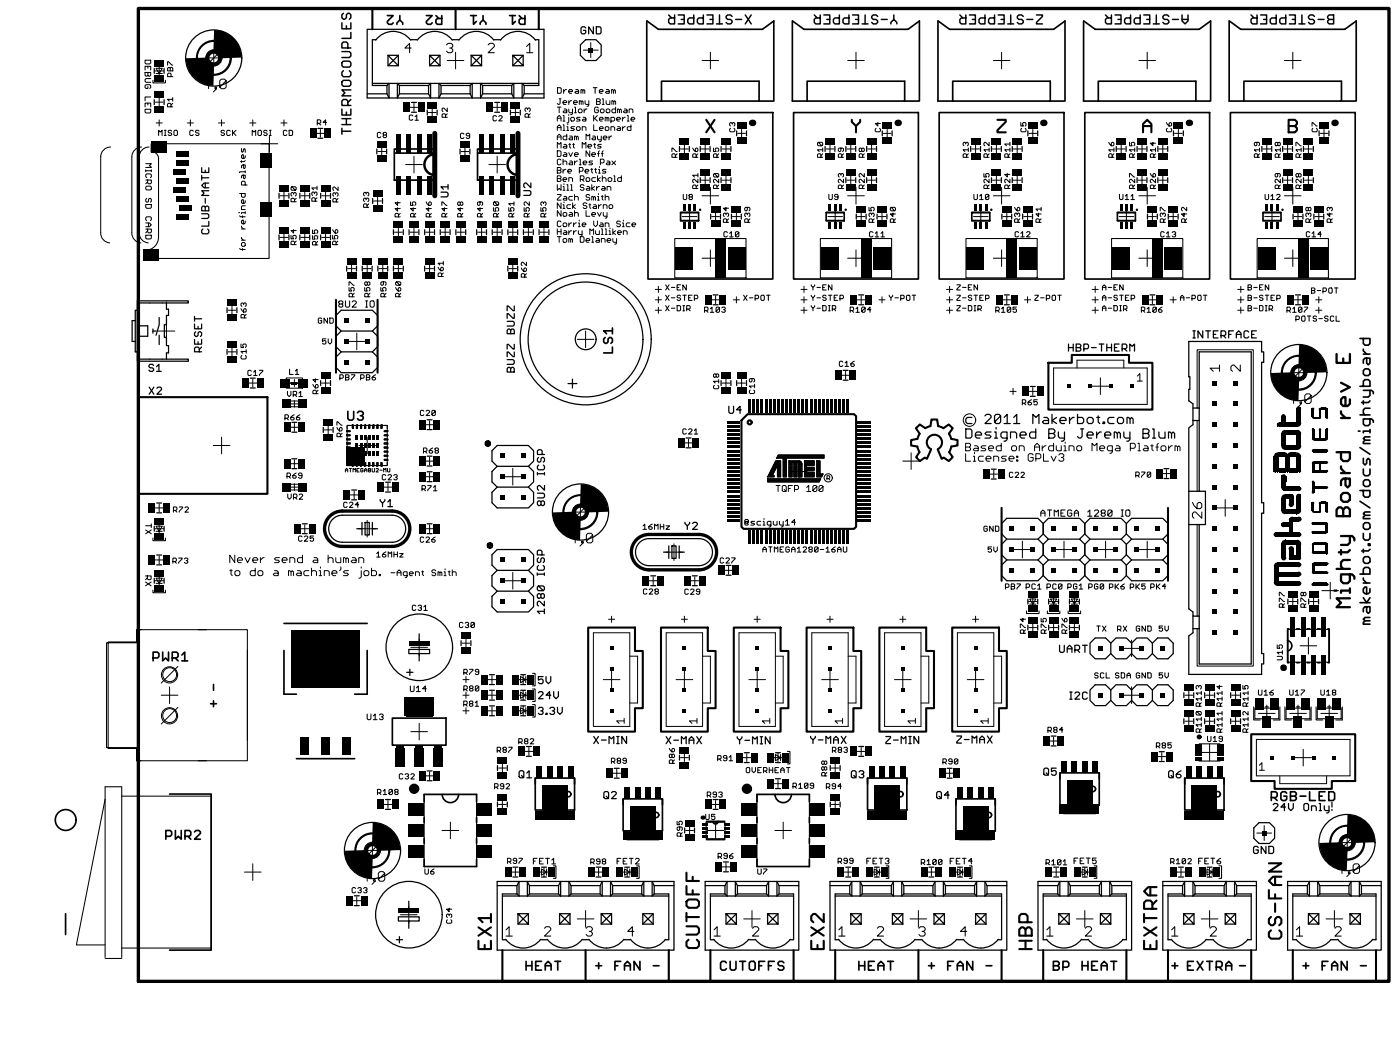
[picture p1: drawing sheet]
<svg xmlns="http://www.w3.org/2000/svg" width="171mm" height="128mm" viewBox="0 0 171 128" stroke-linecap="round" stroke-linejoin="round" font-family="sans-serif">
<g fill="none" stroke="#000" stroke-width=".41">
<path d="M16.9 1h152.7v118.8h-152.7zM40.3 63l.4-.3 .5-.2 .6-.1h6.1a2.16 2.16 0 0 1 2.1 2.1 2.16 2.16 0 0 1-2.1 2.2h-6.1a2.16 2.16 0 0 1-2-1.3 2.16 2.16 0 0 1 .5-2.4zM77.7 65.9l.5-.4 .5-.2 .6-.1h6.1a2.16 2.16 0 0 1 2.1 2.2 2.16 2.16 0 0 1-2.1 2.2h-6.1a2.16 2.16 0 0 1-2-1.4 2.16 2.16 0 0 1 .4-2.3z"/>
<circle cx="146.4" cy="90" r=".1"/>
</g>
<g fill="none" stroke="#000" stroke-width=".28">
<path d="M163.2 55.2h1.6v.8l-.2 .3h-.6l-.2-.3v-.8M163.2 43.2v1.1h1.6v-1.1M163.8 57.7h1M163.8 56.9v.3l.5 .5M163.8 46.7l1 .6-1 .5M163.8 51h1M163.8 50.2v.3l.5 .5M164 43.8v.5M164.3 58.4v.8l.3 .3 .2-.3v-.8h-.8l-.2 .3v.5M164.8 48.7v.6l-.2 .3h-.6l-.2-.3v-.6l.2-.2h.3v1.1M162.9 72.1h.3M163.2 62.2l.3-.3h.3l.2 .3 .3-.3h.3l.2 .3v.8h-1.6z"/>
<path d="M163.2 69.4h1.6M163.8 65.4h1.3l.3 .3v.3M163.8 67.1v.6M164 60.2h.6l.2 .2v.6l-.2 .3h-.6l-.2-.3v-.6zM164 62.2v.8M164.8 72.1h-1v.3M164.8 73h-1.6l.6 .6-.6 .5h1.6M164.8 71.8v.6M164.8 67.1l-.2 .3h-1.1M164.8 65.4v.8l-.2 .3h-.8M164.8 70.1v.8l-.2 .3h-.6l-.2-.3v-.8h1.3l.3 .3v.2M164.8 68.4h-.8l-.2 .2v.6l.2 .2"/>
</g>
<g fill="none" stroke="#000" stroke-width=".2">
<path d="M47.3 1.9h.7l-.7 .7v.2l.2 .2h.3l.2-.2M48.2 18.2h4.8v3.8h-4.8zM48.2 18.7h4.8M48.5 3v-.2l.3-.4 .4 .4v.2M48.8 1.9v.5M52.1 1.9h.7l-.7 .7v.2l.1 .2h.4l.2-.2M53.2 1.9l.4 .4M53.9 1.9v1.1h-.5l-.2-.2v-.4l.2-.1h.5M57.5 1.9h.7M57.8 1.9v1.1l.4-.4M58.3 18.2h4.8v3.8h-4.8zM58.3 18.7h4.8"/>
<path d="M58.6 3v-.2l.4-.4 .3 .4v.2M59 1.9v.5M62.2 1.9h.7M62.6 1.9v1.1l.3-.4M63.4 1.9l.3 .4M64.1 1.9v1.1h-.5l-.2-.2v-.4l.2-.1h.5M79 2.6v9.7h1.8M79 2.6l1.4 1h12.7l1.4-1v9.7h-1.8M79.1 13.7h15.3v20.4h-15.3zM80.8 9.9h11.9v2.4h-11.9zM96.8 2.6v9.7h1.8M96.8 2.6l1.4 1h12.7l1.4-1v9.7h-1.8"/>
<path d="M96.9 13.7h15.2v20.4h-15.2zM98.6 9.9h11.9v2.4h-11.9zM114.5 2.6v9.7h1.8M114.6 2.6l1.4 1h12.7l1.4-1v9.7h-1.8M114.7 13.7h15.2v20.4h-15.2zM116.3 9.9h12v2.4h-12zM132.3 2.6v9.7h1.8M132.3 2.6l1.4 1h12.7l1.4-1v9.7h-1.8M132.5 13.7h15.2v20.4h-15.2zM134.1 9.9h11.9v2.4h-11.9zM150.2 13.7h15.3v20.4h-15.3zM151.9 12.3h-1.8v-9.7l1.4 1h12.7l1.4-1v9.7h-1.8"/>
<path d="M151.9 9.9h11.9v2.4h-11.9zM83.1 25.9h2.2v1h-2.2zM83.1 26.9h2.2M83.1 25.9h2.2M100.9 25.9h2.2v1h-2.2zM100.9 26.9h2.2M100.9 25.9h2.2M118.7 25.9h2.2v1h-2.2zM118.7 26.9h2.2M118.7 25.9h2.2M136.4 25.9h2.2v1h-2.2zM136.4 26.9h2.2"/>
<path d="M136.4 25.9h2.2M154.2 25.9h2.2v1h-2.2zM154.2 26.9h2.2M154.2 25.9h2.2M42.5 50.2v.9l.2 .2h.3l.2-.2v-.9M43.6 50.4l.2-.2h.4l.2 .2v.2l-.2 .1h-.2M44.2 50.7l.2 .2v.2l-.2 .2h-.4l-.2-.2M73.9 41.2l-.2 .2v.3l.2 .2h.2l.2-.2v-.3l.1-.2h.2l.2 .2v.3l-.2 .2M74.8 42.4v.7h-1.1M74.8 40.4h-1.1l.4 .3M74.8 40v.7M165.9 52.6h.2"/>
<path d="M166.1 59.9h1.2v.6l-.2 .2h-.4l-.2-.2v-.6M166.1 54.6l1.2 .8M166.1 47.2h1.2v-.7l-.2-.2h-.4l-.2 .2v.7M166.1 41.3h1.2v.6l-.2 .2h-.4l-.2-.2v-.6M166.1 50.6h1.2M166.5 58.8l.2-.2h.4l.2 .2v.4l-.2 .2h-.4l-.2-.2zM166.5 55.9v.7l.2 .2 .2-.2v-.5l.2-.2 .2 .2v.7M166.5 57.3v.6l.2 .2h.4l.2-.2v-.6M166.5 42.6v.2l.4 .4M166.5 45.2l.2-.2h.4l.2 .2v.4l-.2 .2h-.4l-.2-.2zM166.5 43.2h.8M166.5 47.6h1l.2 .3v.2"/>
<path d="M166.5 48.9v.4M166.9 43.7v.6l.2 .2 .2-.2v-.6h-.6l-.2 .2v.4M167.3 48.9l-.2 .2h-.8M167.3 53.3h-.6l-.2 .2 .2 .2M167.3 49.8h-.6l-.2 .2v.4l.2 .2M167.3 53.7h-.6l-.2 .2v.2h.8M167.3 47.6v.7l-.2 .2h-.6M167.3 51.1v.7l-.2 .2h-.4l-.2-.2v-.7h1l.2 .2v.2M167.3 52.4v.4M167.3 52.6h-.8v.2M19.9 79.6v1.1l.3-.4 .4 .4v-1.1M22.2 80l.4-.4v1.1"/>
<path d="M34.7 76.1h10.1M34.7 79.4v5.3h1.5M44.8 79.4v5.3h-1.5M157.2 78.2a.65 .65 0 0 1 .6 .6 .65 .65 0 0 1-.6 .7M157.4 76.8h-.2v4.1h.2M158.3 76.8h.4M159.6 76.8h.3M160.9 76.8h.3M162.2 76.8h.1v4.1h-.1M166.1 70.1h1.2v-.6l-.2-.2h-.4l-.2 .2v.6M166.1 73.6h1.2M166.1 61.2l1.2 .8"/>
<path d="M166.5 70.6v.2l.4 .4M166.5 73l.4 .6 .4-.6M166.5 68.2l.2-.3h.4l.2 .3v.4l-.2 .2h-.4l-.2-.2zM166.5 71.2h.8M166.5 64l.2-.2h.4l.2 .2v.4l-.2 .2h-.4l-.2-.2zM166.5 65.1v.6l.2 .2h.4l.2-.2v-.6M166.5 67v.5M166.9 74.1v.6l.2 .2 .2-.2v-.6h-.6l-.2 .2v.4M167.1 66.4h.2v.2h-.2zM167.3 75.4h-.6l-.2 .2 .2 .2M167.3 75.8h-.6l-.2 .2v.2h.8M167.3 71.9v.4l-.2 .2h-.4l-.2-.2v-.4l.2-.2h.2v.8"/>
<path d="M167.3 67l-.2 .2h-.8M167.3 62.5h-.6l-.2 .2 .2 .2M167.3 62.9h-.6l-.2 .2v.2h.8M16.9 96.9v19.1M18.7 80.3h.5l.2-.2v-.3l-.2-.2h-.5v1.1M20.7 96.9h5.1v19.1h-5.1M21 80.3h.6l.1-.2v-.3l-.1-.2h-.6v1.1M21.4 80.3l.3 .4M22.2 80.7h.7M25.7 85.9h.7M26.1 83.5v.8M26.1 85.5v.8"/>
<path d="M36.2 92.6h7.1M47.9 87.7h6.6v3.3h-6.6zM51.8 97.9v-.9h6.4v.9M51.8 99.8v.6M54 97a1 1 0 0 0 1 1 1 1 0 0 0 1-1M58.2 99.8v.6M65.4 95v.7M65.4 95h4.8v3.9h-4.8zM65.7 99.1h.9v.1h2.4v-.1h.9v.7l-.2 .1h-3.9l-.1-.1zM65.7 99.6h4.2M65.7 99.5h4.2M65.7 99.3h4.2"/>
<path d="M65.7 99.1h.9M65.7 99.8h4.1M69 99.1h.9M70.2 95v.7M76.1 97.5v.7M76.1 97.5h4.8v3.9h-4.8zM80.9 97.5v.7M92.4 97.9v-.9h6.4v.9M92.4 99.8v.6M94.6 97a1 1 0 0 0 1 1 1 1 0 0 0 1-1M98.8 99.8v.6M105.9 95v.7"/>
<path d="M105.9 95h4.8v3.9h-4.8zM106.2 99.1h.9v.1h2.4v-.1h.9v.7l-.2 .1h-3.8l-.2-.1zM106.2 99.6h4.2M106.2 99.5h4.2M106.2 99.3h4.2M106.2 99.1h.9M106.3 99.8h4.1M109.5 99.1h.9M110.7 95v.7M116.7 97.5v.7M116.7 97.5h4.8v3.9h-4.8zM121.5 97.5v.7"/>
<path d="M129.4 94.3v.8M129.4 94.3h4.8v3.9h-4.8zM129.7 98.4h.9v.2h2.4v-.2h.9v.7l-.2 .2h-3.8l-.2-.2zM129.7 99h4.2M129.7 98.8h4.2M129.7 98.7h4.2M129.7 98.5h.9M129.7 99.1h4.2M133 98.5h.9M134.2 94.3v.8M144.7 95v.7M144.7 95h4.8v3.9h-4.8z"/>
<path d="M145 99.1h.9v.1h2.4v-.1h.9v.7l-.2 .1h-3.9l-.1-.1zM145 99.6h4.2M145 99.5h4.2M145 99.3h4.2M145 99.1h.9M145 99.8h4.2M148.3 99.1h.9M149.5 95v.7M155.2 97.4h.6l.2-.2v-.4l-.2-.2h-.6v1.1M155.6 97.4l.4 .3M157.1 96.8l-.2-.2h-.3l-.2 .2v.7l.2 .2h.3l.2-.2v-.3h-.3M157.6 96.6h.5l.2 .2v.2l-.2 .2 .2 .2v.1l-.2 .2h-.5z"/>
<path d="M157.6 97.2h.5M158.3 80.9h.4M158.8 97.2h.7M159.6 80.9h.3M159.9 96.6v1.1h.7M160.9 80.9h.3M161.1 97.2h.3M161.8 96.6h-.7v1.1h.7M162.3 96.6h.5l.2 .2v.7l-.2 .2h-.5zM8 111.5v2.6M20.3 102.1h.5l.2-.2v-.4l-.2-.1h-.5v1M21.4 101.4v1l.4-.3 .3 .3v-1"/>
<path d="M22.6 102.1h.5l.2-.2v-.4l-.2-.1h-.5v1M22.9 102.1l.4 .3M23.8 101.5l.1-.1h.4l.2 .1v.2l-.7 .7h.7M51.8 104.9v.9h6.4v-.9M51.8 102.3v.7M58.2 102.3v.7M64.2 117.3v1.1M64.2 117.9h.8M65 117.3v1.1M65.4 117.9h.4M66.1 117.3h-.7v1.1h.7M66.6 118.4v-.7l.3-.4 .4 .4v.7"/>
<path d="M66.6 117.9h.7M67.8 117.3h.7M68.1 117.3v1.1M72.8 117.9h.7M73.1 117.5v.7M75.1 117.9h.3M75.8 117.3h-.7v1.1M76.3 118.4v-.7l.3-.4 .4 .4v.7M76.3 117.9h.7M76.4 102.1h4.2M76.4 102h4.2M76.4 101.8h4.2"/>
<path d="M76.4 101.6h.9M76.4 101.6h.9v.2h2.4v-.2h.9v.7l-.2 .2h-3.9l-.1-.2zM76.4 102.3h4.2M76.5 102.4h4M78.1 117.3v1.1l-.7-1.1v1.1M79.7 101.6h.9M79.8 117.9h.7M86.3 100.3h2.2M86.3 102.5h2.2M87.1 100.3a.32 .32 0 0 0 .3 .3 .32 .32 0 0 0 .3-.3M88.7 117.5l-.2-.2h-.3l-.2 .2v.7l.2 .2h.3l.2-.2M89.2 117.3v.9l.1 .2h.4l.2-.2v-.9"/>
<path d="M90.3 117.3h.7M90.7 117.3v1.1M91.7 117.3h.3l.2 .2v.7l-.2 .2h-.3l-.2-.2v-.7zM92.4 104.9v.9h6.4v-.9M92.4 102.3v.7M92.7 117.9h.3M93.4 117.3h-.7v1.1M93.8 117.9h.4M94.6 117.3h-.8v1.1M95.7 117.5l-.2-.2h-.3l-.2 .2v.2l.2 .2h.3l.2 .2v.1l-.2 .2h-.3l-.2-.2M98.8 102.3v.7M104.9 117.9h.7"/>
<path d="M104.9 117.3v1.1M105.6 117.3v1.1M106.1 117.9h.3M106.8 117.3h-.7v1.1h.7M107.2 118.4v-.7l.4-.4 .3 .4v.7M107.2 117.9h.7M108.4 117.3h.7M108.7 117.3v1.1M113.4 117.9h.7M113.7 117.5v.7M115.7 117.9h.4M116.4 117.3h-.7v1.1"/>
<path d="M116.9 118.4v-.7l.4-.4 .3 .4v.7M116.9 117.9h.7M117 101.6h.9v.2h2.4v-.2h.9v.7l-.2 .2h-3.8l-.2-.2zM117 102.1h4.2M117 102h4.2M117 101.8h4.2M117 101.6h.9M117 102.3h4.2M117.2 102.4h3.9M118.8 117.3v1.1l-.7-1.1v1.1M120.3 101.6h.9M120.4 117.9h.7"/>
<path d="M128.6 117.3h.6l.1 .2v.2l-.1 .2 .1 .2v.1l-.1 .2h-.6zM128.6 117.9h.6M129.8 118.1h.5l.2-.2v-.4l-.2-.2h-.5v1.1M132.1 117.9h.8M132.1 117.3v1.1M132.9 117.3v1.1M133.3 117.9h.4M134 117.3h-.7v1.1h.7M134.5 118.4v-.7l.3-.4 .4 .4v.7M134.5 117.9h.7M135.6 117.3h.8M136 117.3v1.1"/>
<path d="M143.1 117.9h.7M143.5 117.5v.7M145 117.9h.4M145.7 117.3h-.7v1.1h.7M146.2 117.3l.7 1.1M146.9 117.3l-.7 1.1M147.4 117.3h.7M147.7 117.3v1.1M148.5 118.1h.6l.1-.2v-.4l-.1-.2h-.6v1.1M148.9 118.1l.3 .3M149.7 118.4v-.7l.3-.4 .4 .4v.7M149.7 117.9h.7"/>
<path d="M151.4 117.9h.7M159.1 117.9h.7M159.5 117.5v.7M161.5 117.9h.3M162.2 117.3h-.7v1.1M162.6 118.4v-.7l.4-.4 .3 .4v.7M162.6 117.9h.7M164.5 117.3v1.1l-.7-1.1v1.1M166.1 117.9h.7"/>
<circle cx="26.1" cy="7.1" r="2.1"/>
<circle cx="158.6" cy="45.5" r="2.1"/>
<circle cx="70.9" cy="62.5" r="2.1"/>
<circle cx="69.4" cy="96.9" r=".33"/>
<circle cx="80.1" cy="99.5" r=".33"/>
<circle cx="110" cy="96.9" r=".33"/>
<circle cx="120.8" cy="99.5" r=".33"/>
<circle cx="133.5" cy="96.3" r=".32"/>
<circle cx="148.7" cy="96.9" r=".32"/>
<circle cx="8" cy="100.1" r="1.27"/>
<circle cx="45.5" cy="103.8" r="2.1"/>
<circle cx="164.5" cy="102.9" r="2.1"/>
</g>
<g fill="none" stroke="#000" stroke-width=".12">
<path d="M18.9 8.7h1.1M19 12.5h.9M19.1 15h.7M19.4 8.1v1.1M19.4 12v.9M19.4 14.6v.8M22.9 15h.7M23.2 14.6v.8M25.1 7.1h2M25.7 10.2h-.8l.6-.5v1.1M26.1 6.1v2M26.4 10.8h-.2v-.2h.2v.2l-.3 .4"/>
<path d="M26.7 15h.7M27.1 14.6v.8M27.1 6.1l-2 2M27.6 9.9l-.8 .7 .2 .2h.4l.2-.2v-.7l-.2-.2h-.4l-.2 .2v.7M30.5 15h.7M30.9 14.6v.8M31.9 17.5h2M32.9 16.5v2.1M34.3 15h.8M34.7 14.6v.8M38.6 16.3h1M39.1 15.8v1"/>
<path d="M46.1 18.5h1M46.6 18v1M50.1 13.1h.9M50.6 12.6v1M50.6 19.1v2M52.3 13.7h1M52.8 13.3v.9M54.6 7.4h2M55.6 6.4v2M56.3 18.5h1M56.8 18v1M60.2 13.1h1"/>
<path d="M60.7 12.6v1M60.7 19.1v2M62.5 13.7h.9M62.9 13.3v.9M68.1 18.4h.3l.1 .1v.5l-.1 .1h-.3zM68.1 18.1v-.7l.2 .2 .2-.2v.7M68.1 17.1v-.5l.2-.2 .2 .2v.5M68.1 14.8v-.5l.2-.2 .2 .2v.5M68.1 16.7h.4M68.1 14.4h.4M68.1 13.1h.4M68.1 15.9v-.4l.2-.3 .2 .3v.4"/>
<path d="M68.1 15.6h.4M68.3 13.1v.7M68.3 12.1h.2M68.4 12.1v.5l-.1 .1-.2-.1M68.5 19.5l-.1-.1h-.2l-.1 .1v.5l.1 .1h.2l.1-.1M68.8 12.5h.4l-.1-.2h-.2l-.1 .1v.2l.1 .1h.2M68.8 14.1h.1v.7M68.8 14.8h.2M68.8 19.8l.1-.1h.2l.1 .1v.3M68.8 19.4v.7M68.8 15.2h.1v.7M68.8 15.9h.2"/>
<path d="M68.9 18.6h.2l.1 .2v.3h-.3l-.1-.1 .1-.1h.3M68.9 17.6h.2l.1 .1v.4h-.3l-.1-.1 .1-.1h.3M68.9 13.3h.2l.1 .1v.4h-.3l-.1-.2 .1-.1h.3M69.2 16.4v.7h-.3l-.1-.1v-.3l.1-.1h.3M69.2 15.5h.1v.4M69.2 15.9h.3M69.3 15.1v.1M69.5 14v.1M69.5 14.3v.6l-.3 .1M69.5 18.6l.2 .5 .2-.5M69.5 12.3v.4M69.5 17.6h.2"/>
<path d="M69.5 13.3v.3l.1 .2h.3M69.6 17.5v.5l.1 .1M69.6 16.6h.2l.1 .1v.4h-.3l-.1-.1 .1-.2h.3M69.6 19.7h.2l.1 .1v.3h-.3l-.1-.1 .1-.1h.3M69.8 12.3h-.1l-.2 .2M69.8 14.3h.2l.1 .1v.3l-.1 .1h-.2l-.1-.1v-.3zM69.9 13.3v.6l-.2 .1M69.9 17.6h.3M70 17.5v.5l.2 .1M70 12.5h.5l-.1-.2h-.2l-.2 .1v.2l.2 .1h.2M70.1 15.5h-.3l-.1 .1 .4 .2-.1 .1h-.3M70.2 18.9h.4l-.1-.3h-.2l-.1 .2v.2l.1 .1h.2"/>
<path d="M70.2 17.1v-.5l.2 .1v.4M70.2 13.1h.1v.7M70.2 13.8h.2M70.2 19.7v.4M70.4 16.7l.1-.1 .1 .1v.4M70.5 19.7h-.1l-.2 .2M70.5 15.5h.2l.1 .1v.2l-.1 .1h-.2l-.1-.1v-.2zM70.7 13.3h.3l.1 .1v.2l-.1 .2h-.3l-.1-.2v-.2zM70.7 12.7v-.4l.3 .1v.3M70.7 19.4h.2v.7M70.8 14.3h-.3l-.1 .1 .4 .3-.1 .1h-.3M71 12.4l.1-.1 .1 .1v.3"/>
<path d="M71.1 18.1v-.7l.2 .2 .3-.2v.7M71.1 15.9v-.4h.3l.2 .1v.3M71.2 14.3h.2l.2 .1v.4h-.4l-.1-.1 .1-.2h.4M71.2 19.9h.5l-.1-.2h-.3l-.1 .1v.2l.1 .1h.3M71.2 6.1h1.8M71.3 13.3v.5M71.4 12.3v.3l.2 .1h.3M71.6 17.1v-.7l.2 .2 .2-.2v.7M71.7 13.3h-.1l-.3 .2M71.8 17.9h.5l-.2-.3h-.2l-.1 .1v.3l.1 .1h.2M71.9 12.3v.6l-.2 .1M72 18.4v.7l-.4-.7v.7"/>
<path d="M72.1 5.2v1.8M72.3 18.9h.4l-.1-.3h-.2l-.1 .2v.2l.1 .1h.2M72.4 19.7h-.4l-.1 .1 .5 .2-.1 .1h-.4M72.4 16.6h.2l.1 .1v.4h-.3l-.1-.1 .1-.2h.3M72.5 17.6h.2M72.5 14.1v.7M72.5 15.2v.7h.5M72.6 17.5v.5l.1 .1M72.6 14.4l.4 .4M72.8 12.1h.4l.1 .1-.1 .2 .1 .2-.1 .1h-.4zM72.8 12.4h.4M73 14.1l-.5 .4"/>
<path d="M73 18.8h.2M73 16.6v.4l.1 .1h.3M73.1 13.2l-.1-.1h-.3l-.1 .1v.4l.1 .2h.3l.1-.2v-.2h-.3M73.2 18.4l-.1 .1v.6M73.2 14.5h.5l-.2-.2h-.2l-.1 .1v.3l.1 .1h.2M73.2 15.7h.5l-.2-.2h-.2l-.1 .1v.2l.1 .1h.2M73.3 19.9h.4l.1-.1v-.3l-.1-.1h-.4v.7M73.4 17.6h-.3l-.1 .1 .4 .3-.1 .1h-.3M73.4 16.6v.6l-.2 .1M73.4 13.3h.3l.1 .1v.2l-.1 .2h-.3l-.1-.2v-.2zM73.4 18.8h.3M73.5 12.1h.2v.6"/>
<path d="M73.5 12.7h.3M73.7 18.4l-.2 .1v.6M73.7 16.8h.4l-.1-.2h-.2l-.1 .1v.3l.1 .1h.2M73.9 14.8v-.5l.2 .1v.4M74 15.5h.2l.2 .1v.2l-.2 .1h-.2l-.1-.1v-.2zM74 12.3v.3l.1 .1h.4v-.4M74.1 14.4l.1-.1 .2 .1v.4M74.1 13.3h.3l.1 .1v.2l-.1 .2h-.3l-.1-.2v-.2zM74.1 19.7h.3l.1 .1v.3h-.4l-.1-.1 .1-.1h.4M74.4 16.6v.5M74.6 14.8h.3l.2-.1v-.3l-.2-.1h-.3v.7M74.6 15.9v-.4h.3l.2 .1v.3"/>
<path d="M74.7 16.6h-.1l-.2 .2M74.7 12.7v-.4l.2 .1v.3M74.7 19.7l.5 .4M74.9 12.4l.2-.1 .1 .1v.3M75.2 13.1v.7h-.4l-.1-.2v-.2l.1-.1h.4M75.2 19.7l-.5 .4M75.3 14.5h.5l-.2-.2h-.2l-.1 .1v.3l.1 .1h.2M75.4 15.5h.2l.2 .1v.3h-.4l-.1-.1 .1-.1h.4M75.4 13.8v-.5l.2 .1v.4M75.6 13.4l.2-.1 .1 .1v.4M76 14.3v.5M76 15.5v.4"/>
<path d="M76.2 13.3h.3l.1 .1v.4h-.4l-.1-.2 .1-.1h.4M76.3 14.3h-.1l-.2 .2M76.3 15.5h-.1l-.2 .2M76.6 14.1h.1v.7M76.6 14.8h.2M76.8 13.8v-.5h.4l.1 .1v.4M77 15.2v.7h-.3l-.1-.1v-.2l.1-.1h.3M77.1 14.5h.4l-.1-.2h-.2l-.1 .1v.3l.1 .1h.2M83.1 18.2h1M83.6 17.7v1M85.6 18.2h1M85.7 7.4h2.1"/>
<path d="M86.1 17.7v1M86.7 6.4v2M88.2 18.2h.9M88.7 17.7v1M90.1 16.3h.9M90.6 15.8v1M100.9 18.2h.9M101.4 17.7v1M103.4 18.2h1M103.5 7.4h2M103.9 17.7v1M104.5 6.4v2"/>
<path d="M106 18.2h.9M106.4 17.7v1M107.9 16.3h.9M108.3 15.8v1M118.7 18.2h.9M119.1 17.7v1M121.2 18.2h1M121.3 7.4h2M121.7 17.7v1M122.3 6.4v2M123.7 18.2h1M124.2 17.7v1"/>
<path d="M125.6 16.3h1M126.1 15.8v1M136.4 18.2h1M136.9 17.7v1M139 18.2h.9M139.1 7.4h2M139.5 17.7v1M140.1 6.4v2M141.5 18.2h1M142 17.7v1M143.4 16.3h1M143.9 15.8v1"/>
<path d="M154.2 18.2h1M154.7 17.7v1M156.8 18.2h.9M156.9 7.4h2M157.2 17.7v1M157.9 6.4v2M159.3 18.2h1M159.8 17.7v1M161.2 16.3h1M161.7 15.8v1M20.3 39.4v2M27.8 37.9h1"/>
<path d="M28.3 37.4v.9M34.2 29h1M34.2 23.9h1M34.7 23.4v1M34.7 28.5v1M36.7 29h1M36.7 23.9h1M37.2 23.4v1M37.2 28.5v1M39.3 29h.9M39.3 23.9h.9M39.8 23.4v1"/>
<path d="M39.8 28.5v1M42.5 32.8h.9M42.9 32.3v1M44.4 32.8h.9M44.8 32.3v1M45.6 24.5h1M46.1 24.1v.9M46.3 32.8h.9M46.7 32.3v1M48.2 32.8h.9M48.2 28.3h.9M48.6 27.9v.9"/>
<path d="M48.6 32.3v1M49.5 20.1h2.1M50.1 28.3h.9M50.6 27.9v.9M52 32.8h.9M52 28.3h.9M52.5 27.9v.9M52.5 32.3v1M53.9 28.3h.9M54.4 27.9v.9M55.8 28.3h.9M56.3 27.9v.9"/>
<path d="M58.3 28.3h1M58.8 27.9v.9M59.7 20.1h2M60.2 28.3h1M60.7 27.9v.9M62.1 32.8h1M62.1 28.3h1M62.6 27.9v.9M62.6 32.3v1M64 28.3h1M64.5 27.9v.9M65.9 28.3h1"/>
<path d="M66.4 27.9v.9M68.1 20.4h.3l.1 .2-.1 .2 .1 .2-.1 .1h-.3zM68.1 20.8h.3M68.1 27.9v.7M68.1 28.3h.4M68.1 23.7h.4v.2l-.4 .4v.1h.4M68.1 22.5v.7l.2-.2 .2 .2v-.7M68.1 21.5h.3l.1 .1-.1 .2 .1 .2-.1 .1h-.3zM68.1 21.8h.3M68.1 28.9h.4M68.3 28.9v.7M68.5 27.9v.7"/>
<path d="M68.5 24.8v.6l-.4-.6v.6M68.5 25.7v.7l-.4-.7v.7M68.5 27.1l-.1-.1h-.2l-.1 .1v.5l.1 .1h.2l.1-.1M68.8 20.7v.4M68.8 25h.1v.4M68.8 22.8h.1v.4M68.8 25.4h.2M68.8 23.2h.2M68.8 21.9h.4l-.1-.2h-.2l-.1 .1v.2l.1 .1h.2M68.9 28.2h.2l.1 .1v.3h-.3l-.1-.1 .1-.1h.3M68.9 24h.2l.1 .1v.3h-.3l-.1-.1 .1-.1h.3M68.9 22.4v.1"/>
<path d="M68.9 24.6v.2M68.9 29.1h.2l.1 .1v.3l-.1 .1h-.2l-.1-.1v-.3zM68.9 25.9h.2l.1 .2v.2l-.1 .1h-.2l-.1-.1v-.2zM68.9 27.2h.2l.1 .1v.3l-.1 .1h-.2l-.1-.1v-.3zM69.1 20.7h-.1l-.2 .2M69.2 22.5h.1v.7M69.2 23.2h.3M69.3 20.9h.5l-.1-.2h-.2l-.2 .1v.2l.2 .1h.2M69.5 28.2v.4M69.5 22.1v-.4h.3l.1 .1v.3M69.5 29.6v-.5l.2 .1v.4M69.5 27.2v.5"/>
<path d="M69.6 25.9h.2l.1 .2v.3h-.3l-.1-.1 .1-.1h.3M69.7 25h-.4l-.1 .1v.2l.1 .1h.4M69.7 29.2l.1-.1 .1 .1v.4M69.7 22.5h.1v.7M69.7 23.2h.2M69.8 28.2h-.1l-.2 .2M69.8 27.2h-.1l-.2 .2M69.9 24h-.3l-.1 .1v.2l.1 .1h.3M69.9 24.8v.6M70 28.2v.4M70 27.2v.5M70.2 24.1l.1-.1h.2l.1 .1v.3"/>
<path d="M70.2 23.7v.7M70.2 26.1l.1-.2h.2l.1 .2v.3M70.2 25.7v.7M70.3 25l-.4 .2 .4 .2M70.4 28.2h-.1l-.3 .2M70.4 27.2h-.1l-.3 .2M70.6 28.2v.3l.1 .1h.4M70.6 27.2h.1v.5M70.6 27.7h.3M70.7 26.9v.1M70.7 20.9h.4l.1-.1v-.2l-.1-.2h-.4v.7M70.7 20.1h.3"/>
<path d="M70.9 21.9h.3l.1-.1v-.2l-.1-.1h-.3v.6M70.9 28.9h.3l.1 .1v.5l-.1 .1h-.3zM71.1 28.2v.5l-.2 .2M71.1 21.9l.2 .2M71.1 27.4h.5l-.2-.2h-.2l-.1 .1v.3l.1 .1h.2M71.3 22.7l-.1-.2h-.2l-.1 .2 .1 .2h.2l.1 .1-.1 .2h-.2l-.1-.1M71.4 20.9h.5l-.1-.2h-.2l-.2 .1v.2l.2 .1h.2M71.6 29.3h.4l-.1-.2h-.2l-.1 .1v.3l.1 .1h.2M71.6 25.7v.7h.4M71.7 24.9l-.1-.1h-.3l-.1 .1 .1 .2h.3l.1 .1-.1 .2h-.3l-.1-.1M71.7 22.8h.2l.1 .1v.3h-.3l-.1-.1 .1-.1h.3M71.7 21.7h.2l.1 .1v.2l-.1 .1h-.2l-.1-.1v-.2z"/>
<path d="M71.9 25h.2M72 23.9l-.1-.2h-.2l-.1 .2 .1 .2h.2l.1 .1-.1 .2h-.2l-.1-.1M72 24.9v.4l.1 .1M72 28.6v-.7l.3 .3 .2-.3v.7M72.1 20.7h.3M72.3 20.6v.4l.1 .1M72.3 24.4v-.4l.2 .1v.3M72.3 22.5v.7M72.3 28.9h.1v.7M72.3 29.6h.2M72.3 26.2h.4l-.1-.3h-.2l-.1 .2v.2l.1 .1h.2M72.5 24.1l.1-.1 .1 .1v.3"/>
<path d="M72.5 25h.2l.1 .1v.3h-.3l-.1-.1 .1-.1h.3M72.5 27v.4l.2 .3 .3-.3v-.4M72.6 22.8l-.3 .2 .3 .2M72.6 20.7h.2M72.7 21.7h-.3l-.1 .1v.2l.1 .1h.3M72.7 20.6v.4l.1 .1M72.7 28.2v.3l.1 .1h.4v-.4M72.8 29.1h.3l.1 .1v.4h-.4l-.1-.1 .1-.2h.4M72.8 22.8v.4M73 24h.1v.4M73 24.4h.2M73 21.5v.6"/>
<path d="M73 25.9l.2 .5 .2-.5M73.1 23.6v.1M73.1 20.7h.1v.4M73.1 21.1h.2M73.1 25v.4M73.2 22.8h-.1l-.3 .2M73.2 20.3v.1M73.3 21.7l-.3 .2 .3 .2M73.3 27.2h.2l.2 .1v.4h-.4M73.4 25h-.1l-.2 .2M73.4 24h.3M73.4 27.9h.1v.7"/>
<path d="M73.4 28.6h.3M73.4 29.6v-.5h.4l.1 .1v.4M73.5 23.9v.4l.2 .1M73.5 22.8h.3l.1 .1v.3h-.4l-.1-.1 .1-.1h.4M73.5 21.8l.2-.1h.2l.1 .1v.3M73.5 21.5v.6M73.7 27.4h-.4l-.1 .2 .1 .1M73.7 25.4v-.4h.3l.1 .1v.3M73.7 25.9v.4l.1 .1h.3M73.9 27.7v-.5h.3l.2 .1v.4M73.9 24.1l.1-.1h.2l.2 .1v.3M73.9 23.7v.7"/>
<path d="M73.9 27.9h.1v.7M73.9 28.6h.2M74 20.7h-.3l-.2 .1 .5 .2-.1 .1h-.4M74.1 25.9v.6l-.2 .1M74.1 29.3h.5l-.1-.2h-.3l-.1 .1v.3l.1 .1h.3M74.1 23.2v-.4h.4l.1 .1v.3M74.3 21.8l.1-.1h.2l.1 .1v.2l-.1 .1h-.2l-.1-.1zM74.4 28.2h.1v.4M74.4 28.6h.2M74.5 27.8v.1M74.5 25h.2l.1 .1v.2l-.1 .1h-.2l-.1-.1v-.2zM74.8 29.1v.4l.1 .1h.4"/>
<path d="M74.8 27.9v.7M75 21.5h.1v.6M75 22.1h.2M75.2 28.2l-.4 .2 .4 .2M75.3 29.1v.6l-.2 .1M75.4 28.4h.5l-.1-.2h-.3l-.1 .1v.2l.1 .1h.3M75.8 27.1l-.2-.1h-.2l-.1 .1 .1 .2h.2l.2 .1-.2 .3h-.2l-.1-.1M75.9 21.5v.6h-.4l-.1-.1v-.2l.1-.1h.4M76 27.2h.1v.5M76 27.7h.2M76.1 26.9v.1M76.1 28.6v-.4h.4l.1 .1v.3"/>
<path d="M76.9 27.2h-.3l-.1 .1v.3l.1 .1h.3M77.2 27.4h.4l-.1-.2h-.2l-.1 .1v.3l.1 .1h.2M80 37.9h.8M80 36.6h.8M80 35.3h.8M80.4 35v.7M80.4 36.2v.8M80.4 37.5v.7M83.3 26.4h1.8M84.2 25.5v1.8M85.6 22h1M85.7 23.9h2.1"/>
<path d="M85.7 31.5h2.1M86.1 21.5v1M86.7 22.9v2M86.7 30.5v2M86.9 26.4h1M86.9 36.6h1M87.4 26v.9M87.4 36.1v1M88.2 22h.9M88.7 21.5v1M89.4 26.4h1M89.5 36.6h.8"/>
<path d="M89.9 36.2v.8M89.9 26v.9M97.8 37.9h.8M97.8 36.6h.8M97.8 35.3h.8M98.2 35v.7M98.2 36.2v.8M98.2 37.5v.7M101.1 26.4h1.8M102 25.5v1.8M103.4 22h1M103.5 23.9h2"/>
<path d="M103.5 31.5h2M103.9 21.5v1M104.5 22.9v2M104.5 30.5v2M104.7 26.4h.9M104.7 36.6h.9M105.2 26v.9M105.2 36.1v1M106 22h.9M106.4 21.5v1M107.2 26.4h1M107.3 36.6h.8"/>
<path d="M107.7 26v.9M107.7 36.2v.8M115.6 37.9h.7M115.6 36.6h.7M115.6 35.3h.7M116 35v.7M116 36.2v.8M116 37.5v.7M118.9 26.4h1.8M119.8 25.5v1.8M121.2 22h1M121.3 23.9h2"/>
<path d="M121.3 31.5h2M121.7 21.5v1M122.3 22.9v2M122.3 30.5v2M122.5 26.4h.9M122.5 36.6h.9M122.9 26v.9M122.9 36.1v1M123.7 22h1M124.2 21.5v1M125 26.4h1M125.1 36.6h.8"/>
<path d="M125.5 26v.9M125.5 36.2v.8M133.4 37.9h.7M133.4 36.6h.7M133.4 35.3h.7M133.7 35v.7M133.7 36.2v.8M133.7 37.5v.7M136.7 26.4h1.7M137.5 25.5v1.8M139 22h.9M139.1 23.9h2"/>
<path d="M139.1 31.5h2M139.5 21.5v1M140.1 22.9v2M140.1 30.5v2M140.2 26.4h1M140.2 36.6h1M140.7 26v.9M140.7 36.1v1M141.5 22h1M142 21.5v1M142.8 26.4h.9M142.9 36.6h.7"/>
<path d="M143.3 36.2v.8M143.3 26v.9M151.1 37.9h.8M151.1 36.6h.8M151.1 35.3h.8M151.5 35v.7M151.5 36.2v.8M151.5 37.5v.7M154.4 26.4h1.8M155.3 25.5v1.8M156.8 22h.9M156.9 23.9h2"/>
<path d="M156.9 31.5h2M157.2 21.5v1M157.9 22.9v2M157.9 30.5v2M158 26.4h1M158 36.6h1M158.5 26v.9M158.5 36.1v1M159.3 22h1M159.8 21.5v1M160.6 26.4h.9M160.7 37.9h.7"/>
<path d="M160.7 36.6h.7M161 26v.9M161 36.2v.8M161 37.5v.7M19.3 40.4h2M26 54.4h2.1M27.1 53.4v2M27.8 42.9h1M28.3 42.5v.9M30.4 46.8h.9M30.9 46.3v.9M34.9 46.1h2v1.3h-2z"/>
<path d="M35.2 48.9h1.5v.7h-1.5zM35.2 59.1h1.5v.7h-1.5zM35.5 56.6h.9M35.5 52.2h.9M35.5 46.8h.9M35.5 49.3h.9M35.5 59.5h.9M35.9 51.7v.9M35.9 56.1v1M35.9 46.3v.9M35.9 48.9v.8M35.9 59v.9"/>
<path d="M39.3 46.8h.9M39.6 52.5h1M39.8 46.3v.9M40.1 52v1M42.2 57.6v-.3l.1-.1 .2 .1v.3M42.2 57.4h.3M42.3 56.2h.5M42.3 56.1h.5M42.3 52.6h.4l.1 .1h-.5zM42.3 53.1h.5v.1h-.5zM42.3 53.6h.5v.1h-.5zM42.3 54.1h.5v.1h-.5z"/>
<path d="M42.3 54.6h.5v.1h-.5zM42.3 55.1h.5v.1h-.5zM42.3 55.6h.5v.1h-.5zM42.3 56.1h.5v.1h-.5zM42.3 54.6h.5M42.3 55.6h.5M42.3 54.1h.5M42.3 55.1h.5M42.3 54.7h.5M42.3 54.2h.5M42.3 53.7h.5M42.3 53.6h.5"/>
<path d="M42.3 53.2h.5M42.3 53.1h.5M42.3 52.7h.5M42.3 52.6h.5M42.4 51.9h4.9v4.9h-4.9zM42.4 56.4v.4h.4M42.6 41.7h2M42.6 57.2h.3M42.8 57.2v.4M42.8 51.9h-.4v.4M43 56.9h.2M43 56.8h.2"/>
<path d="M43 56.7h.2M43 56.6h.2M43 56.5h.2M43 51.9h.2v.4h-.2zM43 52.2h.2M43 52.1h.2M43 52h.2M43 51.9h.2M43 52.3h.2M43.1 56.5h.1v.4h-.2zM43.1 57.6v-.4l.2 .1 .1-.1v.4M43.2 59.9v1"/>
<path d="M43.5 56.5h.2v.4h-.2zM43.5 56.9h.2M43.5 56.8h.2M43.5 56.7h.2M43.5 56.6h.2M43.5 56.5h.2M43.5 52.3h.2M43.5 52.2h.2M43.5 52.1h.2M43.5 52h.2M43.5 51.9h.2M43.5 51.9h.2v.4h-.2z"/>
<path d="M43.6 40.7v2M43.6 57.4h.1M43.8 54.4h2.1M43.9 57.2h-.3v.4h.3M44 56.5h.2v.4h-.2zM44 56.9h.2M44 56.8h.2M44 56.7h.2M44 56.6h.2M44 56.5h.2M44 52.3h.2M44 52.2h.2"/>
<path d="M44 52.1h.2M44 52h.2M44 51.9h.2M44 51.9h.2v.4h-.2zM44.3 57.2h-.3l.1 .4 .2-.1v-.1h-.1M44.5 56.5h.2v.4h-.2zM44.5 56.9h.2M44.5 56.8h.2M44.5 56.7h.2M44.5 56.6h.2M44.5 56.5h.2M44.5 57.6v-.3l.2-.1 .1 .1v.3"/>
<path d="M44.5 57.4h.3M44.5 52.3h.2M44.5 52.2h.2M44.5 52.1h.2M44.5 52h.2M44.5 51.9h.2M44.5 51.9h.2v.4h-.2zM44.8 53.4v2M45 57.2h.1h.2l-.1 .4-.2-.1 .1-.1zM45 56.5h.2v.4h-.2zM45 56.9h.2M45 56.8h.2"/>
<path d="M45 56.7h.2M45 56.6h.2M45 56.5h.2M45 52.3h.2M45 52.2h.2M45 52.1h.2M45 52h.2M45 51.9h.2M45 51.9h.2v.4h-.2zM45.1 57.4h.1M45.4 57.2l.1 .4 .2-.1v-.3M45.5 56.5h.2v.4h-.2z"/>
<path d="M45.5 56.9h.2M45.5 56.8h.2M45.5 56.7h.2M45.5 56.6h.2M45.5 56.5h.2M45.5 52.3h.2M45.5 52.2h.2M45.5 52.1h.2M45.5 52h.2M45.5 51.9h.2M45.5 51.9h.2v.4h-.2zM45.9 57.2h.1h.2l-.3 .4h.3"/>
<path d="M46 56.5h.2v.4h-.2zM46 56.9h.2M46 56.8h.2M46 56.7h.2M46 56.6h.2M46 56.5h.2M46 52.3h.2M46 52.2h.2M46 52.1h.2M46 52h.2M46 51.9h.2M46 51.9h.2v.4h-.2z"/>
<path d="M46.4 57.4h.3M46.5 56.9h.2M46.5 56.8h.2M46.5 56.7h.2M46.5 56.6h.2M46.5 56.5h.2M46.5 56.5h.1M46.5 56.5h.2v.4h-.2zM46.5 52.3h.1M46.5 52.2h.2M46.5 52.1h.2M46.5 52h.2"/>
<path d="M46.5 51.9h.2M46.5 51.9h.2l-.1 .4h-.1zM46.9 57.6v-.4l.1 .1 .1-.1v.4M46.9 51.9h.4v.4M46.9 59.5h1M46.9 54.6h.5M46.9 55.6h.5M46.9 54.1h.5M46.9 56.1h.5M46.9 55.1h.5M46.9 54.7h.5M46.9 54.2h.5"/>
<path d="M46.9 53.7h.5M46.9 53.6h.5M46.9 53.2h.5M46.9 53.1h.5M46.9 52.7h.5M46.9 56.1h.5v.1h-.4zM46.9 55.6h.5v.1h-.5zM46.9 55.1h.5v.1h-.5zM46.9 54.6h.5v.1h-.5zM46.9 54.1h.5v.1h-.5zM46.9 53.6h.5v.1h-.5zM46.9 53.1h.5v.1h-.5z"/>
<path d="M46.9 52.6h.5v.1h-.5zM46.9 56.2h.5M46.9 52.6h.5M47.3 56.4v.4h-.4M47.3 57.2l.1 .4 .2-.1v-.3M47.4 59v.9M52 56.3h.9M52 58.2h.9M52 51.8h.9M52.5 51.4v.9M52.5 55.8v1M52.5 57.7v1"/>
<path d="M61.6 58.2h2M62.6 57.2v2M70.5 41.4h2M71.5 40.4v2M83.6 54.1h1M84.1 53.6v.9M88.2 46.8h.9M88.7 46.3v.9M90.1 46.8h.9M90.6 46.3v.9M93.7 58.4h6.5l-.2 .4h-6.3zM93.7 58.8h6.3"/>
<path d="M93.7 58.8h6.4M93.7 58.7h6.4M93.7 58.6h6.4M93.7 58.6h6.5M93.7 58.5h6.5M93.7 58.2h.8M93.8 58.1h.7M93.8 58h.5M93.9 57.9h.5M93.9 57.8h.5M94 57.8h.5M94 57.7h.5"/>
<path d="M94 57.6h.5M94.1 57.6h.5M94.1 57.5h.5M94.2 57.4h.4M94.2 57.3h.5M94.2 57.2h.5M94.3 57.1h.5M94.3 57h.5M94.4 57h.5M94.4 56.9h.5M94.4 56.8h.9M94.5 56.8h.8"/>
<path d="M94.5 56.7h.8M94.5 56.6h.8M94.6 56.6h.7M94.6 56.5h.7M94.6 56.4h.7M94.7 56.3h.6M94.7 56.2h.6v2h-.4v-1.4l-.6 1.2h.2v.2h-.8zM94.8 59.3h.5M94.8 55.9h5.8M94.9 55.9h5.7M94.9 55.8h5.7M94.9 58.2h.4"/>
<path d="M94.9 58.1h.4M94.9 58h.4M94.9 57.9h.4M94.9 57.8h.4M94.9 57.7h.4M94.9 57.6h.4M94.9 57.5h.4M94.9 57.4h.4M94.9 57.3h.4M94.9 57.2h.4M94.9 57.1h.4M94.9 57h.4"/>
<path d="M94.9 56.9h.4M94.9 55.7h5.7M95 55.7h5.6M95 55.6h5.6M95 59.3v.7M95 55.5h5.6M95 55.5h5.6v.4h-4.6v2.3h-.4v-2.3h-.8zM95.6 56.3h.4M95.6 58.2h.4M95.6 58.1h.4M95.6 58h.4M95.6 57.9h.4"/>
<path d="M95.6 57.8h.4M95.6 57.7h.4M95.6 57.6h.4M95.6 57.5h.4M95.6 57.4h.4M95.6 57.3h.4M95.6 57.2h.4M95.6 57.1h.4M95.6 57h.4M95.6 56.9h.4M95.6 56.8h.4M95.6 56.7h.4"/>
<path d="M95.6 56.6h.4M95.6 56.5h.4M95.6 56.4h.4M95.6 56.2h.4M95.6 56.1h.4M95.6 56h.4M95.6 59.3h.3l.1 .1v.5l-.1 .1h-.3l-.1-.1v-.5zM95.8 59.7l.2 .3M96.3 59.6h.2M96.3 56.3h1.3M96.3 56.4h1.5M96.3 56.3h1.4"/>
<path d="M96.3 56.5h.4M96.3 56.6h.4M96.3 56.7h.4M96.3 56.8h.4M96.3 56.9h.4M96.3 57h.4M96.3 57.1h.4M96.3 57.2h.4M96.3 57.3h.4M96.3 57.4h.4M96.3 57.5h.4M96.3 57.6h.4"/>
<path d="M96.3 57.7h.4M96.3 57.8h.4M96.3 57.9h.4M96.3 58h.4M96.3 58.1h.4M96.3 56.2h1.2l.3 .2 .1 .2v1.6h-.4v-1.8h-.2v1.8h-.4v-1.8h-.2v1.8h-.4zM96.3 58.2h.4M96.5 57.6h2.1M96.8 59.3h-.5v.7M96.9 56.5h.4M96.9 56.6h.4M96.9 56.7h.4"/>
<path d="M96.9 56.8h.4M96.9 56.9h.4M96.9 57h.4M96.9 57.1h.4M96.9 57.2h.4M96.9 57.3h.4M96.9 57.4h.4M96.9 57.5h.4M96.9 57.6h.4M96.9 57.7h.4M96.9 57.8h.4M96.9 57.9h.4"/>
<path d="M96.9 58h.4M96.9 58.1h.4M96.9 58.2h.4M97 59.7h.4l.1-.1v-.2l-.1-.1h-.4v.7M97.5 56.5h.4M97.5 56.6h.4M97.5 56.7h.4M97.5 56.8h.4M97.5 56.2l.4 .2v.2h-.4M97.5 56.9h.4M97.5 57h.4M97.5 57.1h.4"/>
<path d="M97.5 57.2h.4M97.5 57.3h.4M97.5 57.4h.4M97.5 57.5h.4M97.5 57.6h.4M97.5 57.7h.4M97.5 57.8h.4M97.5 57.9h.4M97.5 58h.4M97.5 58.1h.4M97.5 58.2h.4M97.5 56.5v2.1"/>
<path d="M98.2 56.2h1.2v.6h-1v.2h1v.4h-1v.2h1v.6h-1.2zM98.2 56.3h1.2M98.2 58.2h1.2M98.2 58.1h1.2M98.2 58h1.2M98.2 57.9h1.2M98.2 57.8h1.2M98.2 57.7h1.2M98.2 57.6h1.2M98.2 57.6h.2M98.2 57.5h.2M98.2 57.4h1.2"/>
<path d="M98.2 57.3h1.2M98.2 57.2h1.2M98.2 57.1h1.2M98.2 57h.2M98.2 56.9h.2M98.2 56.8h.2M98.2 56.8h1.2M98.2 56.7h1.2M98.2 56.6h1.2M98.2 56.5h1.2M98.2 56.4h1.2M98.5 59.5l.3-.2v.7"/>
<path d="M98.5 60h.5M99.7 56.2h.4v1.6h.4l-.2 .4h-.6zM99.7 56.3h.4M99.7 58.2h.6M99.7 58.1h.7M99.7 58h.7M99.7 58h.8M99.7 57.9h.8M99.7 57.8h.4M99.7 57.7h.4M99.7 57.6h.4M99.7 57.5h.4"/>
<path d="M99.7 57.4h.4M99.7 57.3h.4M99.7 57.2h.4M99.7 57.1h.4M99.7 57h.4M99.7 56.9h.4M99.7 56.8h.4M99.7 56.7h.4M99.7 56.6h.4M99.7 56.5h.4M99.7 56.4h.4M99.8 59.4l-.5 .5 .1 .1h.2l.2-.1v-.5l-.2-.1h-.2l-.1 .1v.5"/>
<path d="M100.5 59.4l-.5 .5 .1 .1h.3l.1-.1v-.5l-.1-.1h-.3l-.1 .1v.5M101 58.4h.2l.1-.3h-.1h-.2v.5M101.2 58.4l.1 .2M102.8 45.8h.9M103.3 45.3v1M110.2 56.3h2.1M111.3 55.3v2M117.9 55.4v.9h.6M117.9 54.1h.5l.1 .2v.1l-.1 .2 .1 .1v.2l-.1 .1h-.5zM117.9 54.6h.5M118.8 55.7h.2v.6M118.8 56.3h.4"/>
<path d="M119 54.4h.3l.2 .2v.4h-.5l-.2-.1 .2-.2h.5M119 55.2v.2M120.1 55.7h-.5l-.1 .1v.3l.1 .2h.5M120.4 54.4h-.5l-.1 .2 .1 .1h.3l.2 .2-.2 .1h-.4M120.4 56h.6v-.2l-.1-.1h-.3l-.2 .1v.3l.2 .2h.3M120.7 54.7h.6v-.1l-.1-.2h-.3l-.2 .2v.3l.2 .1h.3M120.9 57.9h.9M121.3 56.3v-.6h.5l.2 .1v.5M121.4 57.4v.9M122.3 54.1v.9h-.5l-.1-.1v-.3l.1-.2h.5M122.9 55.7h-.5l-.1 .1 .1 .2h.3l.2 .1-.2 .2h-.4M123.2 56h.6v-.2l-.1-.1h-.3l-.2 .1v.3l.2 .2h.3"/>
<path d="M123.3 47.8h.8M123.5 54.6l.2-.2h.3l.1 .2v.3l-.1 .1h-.3l-.2-.1zM123.7 47.4v.7M124.1 55.7h.2v.1h-.2zM124.1 56.1h.2v.2h-.2zM124.5 55v-.6h.4l.2 .2v.4M125.6 47.8h1M126.1 47.3v1M126.2 55.5l-.2-.1h-.3l-.1 .1v.6l.1 .2h.3l.2-.2v-.3h-.3M126.3 55v-.6l.3-.3 .3 .3v.6M126.3 54.6h.6M126.5 56h.4l.2-.2v-.3l-.2-.1h-.4v.9"/>
<path d="M127.3 54.4v.6M127.4 55.4v.9h.6M127.7 54.4h-.1l-.3 .3M128.4 55.7l.3 .6 .3-.6M128.7 44.9h11.4v4.5h-11.4zM128.7 54.1v.9h-.5l-.2-.1v-.3l.2-.2h.5M129 54.4v.5l.1 .1h.5v-.6M129.3 55.5l.1-.1h.4l.1 .1v.2l-.1 .1h-.2M129.8 55.8l.1 .2v.1l-.1 .2h-.4l-.1-.2M129.9 54.4h.2v.6M129.9 55h.3M130.1 54v.1"/>
<path d="M130.5 55v-.6h.5l.2 .2v.4M131.5 54.6l.1-.2h.3l.2 .2v.3l-.2 .1h-.3l-.1-.1zM131.5 44.9v-.9h5.7v.9M133.3 55v-.9l.4 .3 .3-.3v.9M133.4 47.1h2M134.3 54.7h.6v-.1l-.2-.2h-.3l-.1 .2v.3l.1 .1h.3M134.4 46.1v2.1M135.8 55h-.4l-.2-.1v-.3l.2-.2h.4v.8l-.1 .1h-.2M136.3 54.4h.3l.2 .2v.4h-.5l-.1-.1 .1-.2h.5M138 54.7h.5l.1-.1v-.3l-.1-.2h-.5v.9M138.9 45.9l.3-.3v.9M138.9 46.5h.6"/>
<path d="M139 54.1h.1v.9M139 55h.3M139.7 54.4h.3l.2 .2v.4h-.5l-.1-.1 .1-.2h.5M140.5 54.4h.3M140.7 54.3v.6l.1 .1M141.1 54.6h.3M141.4 54.1l-.1 .2v.7M141.8 54.6l.1-.2h.3l.2 .2v.3l-.2 .1h-.3l-.1-.1zM142 57.8h.9M142.4 57.3v1M142.7 54.4v.6M143.2 54.4h-.2l-.3 .3"/>
<path d="M143.5 55v-.6h.1l.2 .2v.4M143.8 54.6l.1-.2 .2 .2v.4M146.2 49.8v-7.1h6.8v38.6h-6.8v-4.6M146.2 51.3v8.7M155.7 55.5v2M155.7 55.4v2.3M155.8 55.4v2.3M155.9 55.4v2.3M156 55.3v2.4M156.1 55.2v2.5M156.7 52.6v2.2M156.8 52.5v2.3"/>
<path d="M156.9 52.5v2.3M157 52.5v2.4M157 55.3v2.4M157.1 55.4v2.3M157.2 55.4v2.3M157.3 55.4v2.3M157.4 55.3v2.4M157.5 55.3v2.4M157.6 45.5h2M158.2 48.7h-.8l.6-.6v1.1M158.3 49.9v2.2M158.3 52.5v2.4"/>
<path d="M158.3 55.3v2.4M158.4 49.7v2.4M158.4 52.5v2.3M158.4 55.3v2.4M158.5 49.7v2.4M158.5 52.5v2.3M158.5 55.3v2.4M158.6 52.5v2.3M158.6 55.4v2.3M158.6 44.5v2M158.6 49.7v2.2M158.6 52.6v2.2"/>
<path d="M158.7 49.7v2.2M158.7 55.4v2.3M158.8 49.7v2.1M158.9 49.2h-.2v-.1h.2v.1l-.3 .4v2.4M159.6 44.5l-2 2M160.1 48.3l-.8 .8 .2 .1h.4l.2-.1v-.8l-.2-.2h-.4l-.2 .2v.8M161.1 56.4h.1M161.3 56.3l-.1 .1M18.9 70.9h1.1M18.9 64.5h1.1M19 62h.9M19 68.3h.9"/>
<path d="M19.4 61.5v1M19.4 64v1.1M19.4 67.9v.9M19.4 70.3v1.2M28.1 69.7h.3M28.2 69.5v.6l.2 .2M28.7 67.8v.9l-.6-.9v.9M28.7 69.8l.1-.1h.3l.2 .1v.3l-.2 .2h-.3l-.1-.2zM29 68.4h.6v-.2l-.1-.1h-.4l-.1 .1v.3l.1 .2h.4M29.9 68.1l.3 .6 .3-.6M30.9 68.4h.6v-.2l-.2-.1h-.3l-.1 .1v.3l.1 .2h.3M31.2 69.3v1h-.5l-.1-.2v-.3l.1-.1h.5"/>
<path d="M31.5 69.8l.1-.1h.3l.2 .1v.3l-.2 .2h-.3l-.1-.2zM31.8 68.1v.6M32.3 68.1h-.2l-.3 .3M33.5 69.7h.3l.2 .1v.5h-.5l-.1-.2 .1-.1h.5M34.1 68.1h-.4l-.2 .1 .2 .2h.3l.1 .1-.1 .2h-.5M34.5 68.4h.6v-.2l-.2-.1h-.3l-.1 .1v.3l.1 .2h.3M35.2 70.3v-.6h.2l.1 .1v.5M35.4 68.7v-.6h.4l.2 .1v.5M35.5 69.8l.2-.1 .1 .1v.5M36.3 69.7h.3l.2 .1v.5h-.5l-.1-.2 .1-.1h.5M36.7 64.5h1M36.9 67.8v.9h-.4l-.2-.2v-.3l.2-.1h.4"/>
<path d="M37.2 64.1v.9M37.7 69.7h-.4l-.2 .1v.3l.2 .2h.4M38 69.8l.2-.1h.3l.1 .1v.5M38 69.3v1M38.3 68.1h.4l.1 .1v.5h-.5l-.1-.2 .1-.1h.5M39 69.7h.1v.6M39 70.3h.3M39.1 69.2v.1M39.6 70.3v-.6h.5l.1 .1v.5M39.8 79.4v2M40.1 68.2l.1-.1h.3l.2 .1v.5M40.1 67.8v.9"/>
<path d="M40.5 70h.6v-.2l-.1-.1h-.3l-.2 .1v.3l.2 .2h.3M41 68.1v.4l.2 .2h.4v-.6M41.6 69.2v.3l-.1 .2M41.9 68.7v-.6h.2l.1 .1v.5M42.2 68.2l.2-.1 .1 .1v.5M42.5 69.7h-.4l-.2 .1 .2 .2h.3l.1 .1-.1 .2h-.5M42.8 60.4h.9M43 68.1h.3l.2 .1v.5h-.5l-.1-.2 .1-.1h.5M43.8 68.7v-.6h.5l.1 .1v.5M43.8 64.5h2.1M44.1 69.2v.1M44.1 69.7v.7l-.1 .2h-.2"/>
<path d="M44.4 69.8l.2-.1h.3l.1 .1v.3l-.1 .2h-.3l-.2-.2zM44.8 63.5v2.1M45.4 69.3v1h.4l.2-.2v-.3l-.2-.1h-.4M46.3 70.1h.2v.2h-.2zM47.7 69.9h.5M48.5 70.3v-.5l.2-.2 .3 .2v.5M48.5 69.9h.5M49.7 70.3h-.3l-.2-.2v-.2l.2-.1h.3v.6l-.2 .1M50 70h.5l-.2-.2h-.2l-.1 .1v.2l.1 .2h.2M50.2 79h2M50.7 70.3v-.5h.4l.1 .1v.4M51.2 78v2"/>
<path d="M51.5 69.8h.2M51.6 69.7v.4l.1 .2M52 64.5h.9M52.5 64.1v.9M53.2 69.7l-.1-.1h-.2l-.2 .1 .2 .2h.2l.1 .1-.1 .3h-.2l-.2-.2M53.5 70.3v-.5l.2 .1v.4M53.7 69.9l.1-.1 .2 .1v.4M54.2 69.8h.2v.5M54.2 70.3h.3M54.4 69.4v.2M54.7 69.8h.3M54.8 69.7v.4l.2 .2"/>
<path d="M55.2 69.9l.1-.1h.3l.1 .1v.4M55.2 69.6v.7M56.4 78.5h1M56.9 78v1M61.6 70.9h2M62.6 69.9v2M69.9 62.5h2M70.4 65.7h-.7l.5-.6v1.2M70.9 61.5v2M71.2 66.3h-.2v-.2h.2v.2l-.4 .4M71.9 61.5l-2 2M72.4 65.3l-.8 .8 .2 .2h.4l.2-.2v-.8l-.2-.2h-.4l-.2 .2v.8"/>
<path d="M72.5 77.2h4.4v11.5h-4.4zM74.3 75.6h.8M74.7 75.2v.8M79.3 70.9h.9M79.8 70.4v1M81.3 67.4h2M81.3 77.2h4.5v11.5h-4.5zM82.3 66.4v2M83.2 75.6h.7M83.6 75.2v.8M84.4 70.9h.9M84.8 70.4v1"/>
<path d="M88.5 69.6h.9M89 69.1v1M90.2 77.2h4.5v11.5h-4.5zM92.1 75.6h.7M92.5 75.2v.8M99.1 77.2h4.5v11.5h-4.5zM101 75.6h.7M101.4 75.2v.8M108 77.2h4.5v11.5h-4.5zM109.9 75.6h.7M110.2 75.2v.8M116.9 77.2h4.5v11.5h-4.5z"/>
<path d="M118.8 75.6h.7M119.1 75.2v.8M123.8 67.1h2.1M124.8 66.1v2M125.6 73.4h1.1M125.6 76.6h1M126.1 72.9v1.1M126.1 76.1v1M128.1 73.4h1.1M128.2 76.6h.9M128.7 76.1v1M128.7 72.9v1.1"/>
<path d="M128.9 67.1h2M129.9 66.1v2M130.6 73.4h1.2M130.7 76.6h1M131.2 72.9v1.1M131.2 76.1v1M134 67.1h2M135 66.1v2M137.2 79.1h2M138.2 78.1v2.1M139.1 67.1h2M140.1 66.1v2"/>
<path d="M146.2 64v11.2M148.6 62h2M149.6 61v2M155.7 68.9v2.3M155.7 68.9v2.4M155.8 68.8v2.6M155.9 68.8v2.6M156 68.7v2.7M156 68.7v2.8M156.1 68.6v2.9M156.6 66.2v2M156.6 66.1v2.2"/>
<path d="M156.7 60.5v2.1M156.7 66v2.3M156.8 60.4v2.3M156.8 66v2.3M156.9 60.4v2.3M156.9 66v2.3M157 60.3v2.5M157 65.9v2.3M157 65.9v2.2M157.4 73.4h.9M157.4 63.4v2.1M157.5 63.3v2.2"/>
<path d="M157.6 63.2v2.3M157.7 63.1v2.4M157.8 63.1v2.4M157.9 72.9v1M157.9 63.1v2.4M158.3 60.6v2.2M158.3 65.9v2.4M158.4 60.4v2.3M158.4 65.9v2.4M158.5 60.3v2.4M158.5 66v2.3M158.6 60.3v2.4"/>
<path d="M158.6 66v2.3M158.6 60.3v2.3M158.7 60.3v2.2M158.7 66.1v2.2M158.8 78.8h2M158.8 66.2v2M159.8 77.8v2M159.9 73.4h1M160.4 72.9v1M161.4 72.1h2.1M162.1 67.6h.1M162.4 71.1v2"/>
<path d="M19.7 84.9h2M20.7 83.8v2.1M21.7 86.3l-2 2.1M21.7 81.3l-2 2.1M38.7 80.4h2.1M46.9 98.2h1M47.4 97.7v1M50.2 89.3h2M51.2 88.3v2M52 94.7h.9M52.5 94.2v1M56.5 83h.8"/>
<path d="M56.5 84.9h.8M56.5 86.8h.8M56.9 82.6v.7M56.9 84.5v.7M56.9 86.4v.7M59.6 83h1M59.6 84.9h1M59.6 86.8h1M60.1 82.5v.9M60.1 84.4v.9M60.1 86.3v.9M60.9 98.2h.9"/>
<path d="M60.9 93.7h.9M61.3 93.3v.9M61.3 97.7v1M63.3 83h1.1M63.3 84.9h1.1M63.3 86.8h1.2M63.9 82.4v1.1M63.9 84.3v1.1M63.9 86.2v1.1M64.1 91.7h1M64.6 91.2v1M66.7 98.2h2.1"/>
<path d="M67.8 97.2v2M73.7 83h2M74.7 81.9v2.1M74.8 94.4h1M75.3 93.9v1M76.2 88h-.9l.3 .3M76.2 87.7v.6M76.9 80.1h1v5.7h-1M78.5 99.7v2M82.6 83h2M83.1 92.5h1M83.6 92v1"/>
<path d="M83.6 81.9v2.1M85.1 88h-.9l.3 .3M85.1 87.7v.6M85.8 80.1h.9v5.7h-.9M86.9 98.2h1M87.4 97.7v1M90.7 92.5h1M91.2 92v1M91.4 83h2.1M92.5 81.9v2.1M94 88h-.9l.3 .3M94 87.7v.6"/>
<path d="M94.4 92.5h1.2M94.5 95.7h1M94.7 80.1h.9v5.7h-.9M95 91.9v1.1M95 95.2v.9M100.3 83h2.1M101.4 81.9v2.1M101.5 98.2h1M101.5 93.7h1M102 93.3v.9M102 97.7v1M102.9 88h-.9l.3 .3"/>
<path d="M102.9 87.7v.6M103.6 80.1h.9v5.7h-.9M104.7 91.7h.9M105.2 91.2v1M107.3 98.2h2.1M108.3 97.2v2M109.2 83h2.1M110.2 81.9v2.1M111.8 88h-.9l.3 .3M111.8 87.7v.6M112.5 80.1h.9v5.7h-.9M115.5 94.4h.9"/>
<path d="M116 93.9v1M118.1 83h2M119.1 81.9v2.1M119.1 99.7v2M120.7 88h-.9l.3 .3M120.7 87.7v.6M121.4 80.1h.9v5.7h-.9M128.2 90.4h.9M128.7 90v.9M130.8 97.6h2M131.8 96.5v2.1M137.2 84.9h2"/>
<path d="M138.2 83.8v2.1M141.4 92.4h.9M141.9 91.9v.9M144.7 84.9h.9M144.7 88h.9M145.2 84.4v.9M145.2 87.6v.9M146.1 98.2h2M146.7 91.8h2M147.1 97.2v2M147.2 84.9h1M147.2 88h1"/>
<path d="M147.7 84.4v.9M147.7 87.6v.9M147.7 90.8v2.1M150.4 84.9h1M150.4 88h1M150.9 84.4v.9M150.9 87.6v.9M153.4 90.3h11.5v4.4h-11.5zM153.7 87.1h2M153.8 93.4l.3-.3v.9M153.8 94h.6M154.7 86.1v2"/>
<path d="M156.3 94.7v1h5.7v-1M157.5 87.1h2M158.1 92.5h2.1M158.5 86.1v2M159.1 91.5v2M161.3 87.1h2M162.3 86.1v2M29.9 106.4h2M30.9 105.4v2.1M43.1 109.9h.9M43.6 109.5v.9M44.5 103.8h2"/>
<path d="M45 107h-.7l.5-.6v1.2M45.5 102.8v2M45.8 107.6h-.2v-.2h.2v.2l-.4 .4M46.5 102.8l-2 2M47 106.6l-.8 .8 .2 .2h.4l.2-.2v-.8l-.2-.2h-.4l-.2 .2v.8M48.9 111.7h2M49.9 110.6v2.1M54 101.4h2M55 100.4v2M62.5 106.4h.9M62.9 106v.9M65.9 106.4h1.1"/>
<path d="M66.4 105.9v1.1M70.5 112.2h2M71.5 111.1v2.1M72.6 106.4h1M73.1 106v.9M76 106.4h1.2M76.6 105.9v1.1M77.5 100.7h2M83.7 101.4h1M84.2 100.9v.9M86.4 101.4h2M87.4 100.4v2"/>
<path d="M88.2 105.8h.9M88.7 105.3v1M90.8 112.2h2M91.8 111.1v2.1M94.6 101.4h2.1M95.6 100.4v2M103.1 106.4h1M103.6 106v.9M106.5 106.4h1.1M107.1 105.9v1.1M111.1 112.2h2.1M112.1 111.1v2.1"/>
<path d="M113.3 106.4h.9M113.7 106v.9M116.7 106.4h1.1M117.2 105.9v1.1M118.1 100.7h2M128.5 106.4h1M129 106v.9M131.5 112.2h2M131.9 106.4h1.1M132.5 105.9v1.1M132.5 111.1v2.1M143.7 106.4h1"/>
<path d="M144.2 106v.9M146.7 112.2h2M147.1 106.4h1.2M147.7 105.9v1.1M147.7 111.1v2.1M153.5 101.7h1.8M154.4 100.8v1.8M161.9 112.2h2.1M162.9 111.1v2.1M163.5 102.9h2M164.1 106h-.8l.6-.6v1.2M164.5 101.8v2.1"/>
<path d="M164.8 106.6h-.1v-.2h.1v.2l-.3 .4M165.5 101.8l-2 2.1M166 105.6l-.8 .8 .2 .2h.4l.2-.2v-.8l-.2-.2h-.4l-.2 .2v.8"/>
<circle cx="26.1" cy="7.1" r="2"/>
<circle cx="26.1" cy="7.1" r=".99"/>
<circle cx="101.1" cy="58.3" r=".5"/>
<circle cx="118.4" cy="51.3" r=".76"/>
<circle cx="158.6" cy="45.5" r="2"/>
<circle cx="158.6" cy="45.5" r=".99"/>
<circle cx="70.9" cy="62.5" r="2"/>
<circle cx="70.9" cy="62.5" r=".99"/>
<circle cx="20.7" cy="82.4" r=".99"/>
<circle cx="20.7" cy="87.4" r=".99"/>
<circle cx="20.7" cy="87.3" r=".85"/>
<circle cx="20.7" cy="82.4" r=".85"/>
<circle cx="45.5" cy="103.8" r="2"/>
<circle cx="45.5" cy="103.8" r=".99"/>
<circle cx="164.5" cy="102.8" r="2"/>
<circle cx="164.5" cy="102.9" r=".99"/>
</g>
<g fill="none" stroke="#000" stroke-width=".15">
<path d="M18.8 8.4v.6M18.8 12.2v.6M20 8.4v.6M20 12.2v.6M38.8 15.7h.6M38.8 16.9h.6M44.8 11.5h2.5M44.8 3.6h21.6v8.4h-21.6zM45.5 10.2h20.3M45.9 4.8h-.4v5.6h1.8M46 18.2v.6M47.2 18.2v.6"/>
<path d="M47.3 10.4l.2-.2v1.8l-.2-.5M47.3 10.4v1.1M47.4 6.8v1.2h1.2v-1.2M47.4 6.8h1.2M47.4 6.8l1.2 1.2M48.6 6.8l-1.2 1.2M48.8 10.4h3.5M48.8 10.4v1.1M48.8 10.4l-.3-.2v1.8l.3-.5M50.1 4.9a2.67 2.67 0 0 0-4.2 0M50.2 4.8h.7M50.3 12.5h.6"/>
<path d="M50.3 13.7h.6M52.2 13.4v.6M52.3 11.5v-1.1l.3-.2v1.8l-.3-.5h-3.5M52.5 6.8l1.2 1.2h-1.2v-1.2h1.2v1.2M53.4 13.4v.6M53.7 6.8l-1.2 1.2M53.9 11.5v-1.1l-.3-.2v1.8l.3-.5h3.5M53.9 10.4h3.5M55.2 4.9a2.67 2.67 0 0 0-4.2 0M55.3 4.8h.7M56 4.9a2.67 2.67 0 0 1 4.3 0M56.2 18.2v.6"/>
<path d="M57.4 18.2v.6M57.4 10.4l.3-.2v1.8l-.3-.5M57.4 10.4v1.1M57.5 8h1.3M57.5 6.8v1.2M57.5 6.8h1.3M57.5 6.8l1.3 1.2M58.7 10.2l.2 .2v1.1l-.2 .5zM58.8 6.8v1.2M58.8 6.8l-1.3 1.2M58.9 10.4h3.6M58.9 11.5h3.6"/>
<path d="M60.3 4.8h.8M60.4 12.5h.6M60.4 13.7h.6M61.1 4.9a2.67 2.67 0 0 1 4.3 0M62.3 13.4v.6M62.5 10.4l.2-.2v1.8l-.2-.5M62.5 10.4v1.1M62.6 6.8l1.3 1.2h-1.3v-1.2h1.3v1.2M63.5 13.4v.6M63.9 6.8l-1.3 1.2M64 11.5h2.4M64 10.4l-.2-.2v1.8l.2-.5"/>
<path d="M64 10.4v1.1M65.4 4.8h.4v5.6h-1.8M70.9 5.5l.6-.7h1.3l.6 .7v1.3l-.6 .6h-1.3l-.6-.6zM71.5 3.4l-.1-.1h-.3l-.2 .1v.6l.2 .1h.3l.1-.1v-.3h-.3M72.5 3.3v.8l-.6-.8v.8M72.8 3.3h.5l.1 .1v.6l-.1 .1h-.5zM83 17.9v.6M84.2 17.9v.6M85.5 17.9v.6M86.7 17.9v.6M88.1 17.9v.6M89.3 17.9v.6"/>
<path d="M90 16v.6M91.2 16v.6M100.8 17.9v.6M102 17.9v.6M103.3 17.9v.6M104.5 17.9v.6M105.8 17.9v.6M107 17.9v.6M107.7 16v.6M108.9 16v.6M118.5 17.9v.6M119.7 17.9v.6"/>
<path d="M121.1 17.9v.6M122.3 17.9v.6M123.6 17.9v.6M124.8 17.9v.6M125.5 16v.6M126.7 16v.6M136.3 17.9v.6M137.5 17.9v.6M138.9 17.9v.6M140.1 17.9v.6M141.4 17.9v.6M142.6 17.9v.6"/>
<path d="M143.3 16v.6M144.5 16v.6M154.1 17.9v.6M155.3 17.9v.6M156.6 17.9v.6M157.8 17.9v.6M159.2 17.9v.6M160.4 17.9v.6M161.1 16v.6M162.3 16v.6M16.5 39.1v3.8h.3M16.5 39.1h-.4v2.6h.4"/>
<path d="M16.8 37.9h-.3v1.2M17 39.8h1v1.2h-1M19.4 38.8v.8l-.3 1.3M20.3 37h-3.3v6.8h3.3M20.3 37h2.7v-.3h-6.2v6.2M20.3 37v.7h.3v.8h-.3v1.1h-.2v1.6h.2v1h.3v.9h-.3v.7M23.8 38.9h.8M23.8 39.6v.5h.8v-.5M23.8 38.6v.6M24.2 39.8v.3M24.6 25.3l.2-.1h.1l.2 .1 .1-.1h.2l.1 .1v.4h-.9zM24.6 21.7h.9"/>
<path d="M24.6 26.1h.8l.1 .1v.3l-.1 .2h-.8M24.6 20.5v.6h.9v-.6M24.6 21.4v.6M24.8 28l-.2 .1v.3l.2 .1h.6l.1-.1v-.3l-.1-.1M25.1 20.8v.3M25.1 22.3v.6M25.1 24.2v.6M25.1 25.3v.4M25.5 23.3h-.9l.3 .3-.3 .3h.9M25.5 22.3h-.6l-.3 .3 .3 .3h.6M25.5 27v.6h-.9M27.7 37.6v.6"/>
<path d="M28.9 37.6v.6M34.1 23.6v.6M34.1 28.7v.6M35.3 23.6v.6M35.3 28.7v.6M36.6 23.6v.6M36.6 28.7v.6M37.8 23.6v.6M37.8 28.7v.6M39.2 23.6v.6M39.2 28.7v.6M40.4 23.6v.6"/>
<path d="M40.4 28.7v.6M42.3 32.5v.6M43.5 32.5v.6M44.2 32.5v.6M45.4 32.5v.6M45.5 24.2v.6M46.1 32.5v.6M46.7 24.2v.6M47.3 32.5v.6M48 28v.6M48 32.5v.6M49.2 28v.6"/>
<path d="M49.2 32.5v.6M50 28v.6M51.2 28v.6M51.9 32.5v.6M51.9 28v.6M53.1 32.5v.6M53.1 28v.6M53.8 28v.6M53.8 23.5h.8l.1 .1v.3l-.1 .1h-.8M54.7 22.5v.6M54.7 22.8h-.9l.3 .3M55 28v.6"/>
<path d="M55.7 28v.6M56.9 28v.6M58.2 28v.6M59.4 28v.6M60.1 28v.6M61.3 28v.6M61.9 39.2h.8l.1 .2v.3l-.1 .1h-.8M62 32.5v.6M62 28v.6M62.8 38.3v.6h-.1l-.6-.6h-.2v.6M62.8 37.4v.5h-.1l-.6-.5h-.2v.5M63.2 32.5v.6"/>
<path d="M63.2 28v.6M63.9 28v.6M64 23.3h.7l.1 .1v.3l-.1 .1h-.7M64.8 22.3v.6l-.6-.6h-.1l-.1 .2v.3l.1 .1M65.1 28v.6M65.8 28v.6M67 28v.6M85.5 21.7v.6M86.7 21.7v.6M86.8 26.1v.6M87.1 37.2h.6M87.1 36h.6"/>
<path d="M88 26.1v.6M88.1 21.7v.6M89.3 21.7v.6M89.3 26.1v.6M90.5 26.1v.6M103.3 21.7v.6M104.5 21.7v.6M104.6 26.1v.6M104.9 37.2h.6M104.9 36h.6M105.8 26.1v.6M105.8 21.7v.6"/>
<path d="M107 21.7v.6M107.1 26.1v.6M108.3 26.1v.6M121.1 21.7v.6M122.3 21.7v.6M122.3 26.1v.6M122.6 37.2h.6M122.6 36h.6M123.5 26.1v.6M123.6 21.7v.6M124.8 21.7v.6M124.9 26.1v.6"/>
<path d="M126.1 26.1v.6M138.9 21.7v.6M140.1 21.7v.6M140.1 26.1v.6M140.4 37.2h.6M140.4 36h.6M141.3 26.1v.6M141.4 21.7v.6M142.6 21.7v.6M142.7 26.1v.6M143.9 26.1v.6M156.6 21.7v.6"/>
<path d="M157.8 21.7v.6M157.9 26.1v.6M158.2 37.2h.6M158.2 36h.6M159.1 26.1v.6M159.2 21.7v.6M160.4 21.7v.6M160.4 26.1v.6M161.6 26.1v.6M16.8 42.9v1.2h6.2v-.3h-2.7M18.2 47.3l.6 .8M18.7 40.2v.5"/>
<path d="M18.7 40.4h.4M18.8 44.6l-.2-.1h-.3l-.1 .1v.2l.1 .1h.3l.2 .1v.2l-.2 .1h-.3l-.1-.1M18.8 47.3l-.6 .8M19.1 44.8l.3-.3v.8M19.1 45.3h.6M19.2 47.4l.1-.1h.3l.1 .1v.1l-.5 .6h.5M19.4 40.9v1.2M23.8 41.4v.6h.8v-.6M23.9 40.5l-.1 .1v.3l.1 .2h.1l.2-.2v-.3l.1-.1h.2l.1 .1v.3l-.1 .2M24.2 41.7v.3M24.3 42.9v-.4l-.1-.1h-.3l-.1 .1v.4h.8M24.6 42.4l-.3 .3"/>
<path d="M27.7 42.6v.6M28.9 42.6v.6M30.6 46.2h.6M30.6 47.4h.6M35.6 57.2h.6M35.6 56h.6M35.6 52.8h.6M35.6 51.6h.6M39.2 46.5v.6M39.5 52.2v.6M40.4 46.5v.6M40.7 52.2v.6"/>
<path d="M41.7 42.9h3.8M41.7 40.4h3.8M41.7 42.9l-.7 .7v1.3l.7 .6h3.8l.6-.6v-1.3l-.6-.7M42.9 59.8h.6M45.5 42.9l.6-.6v-1.3l-.6-.6 .6-.6v-1.3l-.6-.6h-3.8l-.7 .6v1.3l.7 .6-.7 .6v1.3l.7 .6M47.1 58.9h.6M52.2 55.7h.6M52.2 56.9h.6M52.2 57.6h.6M52.2 58.8h.6M52.2 52.4h.6M52.2 51.2h.6"/>
<path d="M60.7 59.5l-.6 .6v1.3l.6 .6h3.8l.7-.6v-1.3l-.7-.6M60.7 56.9h3.8M60.7 59.5h3.8M61.9 40.3l.2-.1h.1l.2 .1 .1-.1h.2l.1 .1v.4h-.9zM61.9 43.9h.8l.1 .1v.3l-.1 .2h-.8M62.1 44.8h.1l.2 .2 .1-.2h.2l.1 .2v.4h-.9v-.4zM62.4 40.3v.4M62.4 45v.4M62.8 43v.5h-.1l-.6-.5h-.2v.5M62.8 42v.6h-.1l-.6-.6h-.2v.6M64.5 59.5l.7-.7v-1.2l-.7-.7 .7-.6v-1.3l-.7-.6h-3.8l-.6 .6v1.3l.6 .6-.6 .7v1.2l.6 .7M65.6 57.8h.9"/>
<path d="M65.6 57.7v.3M65.8 56.8l-.2 .1v.3l.2 .1h.5l.2-.1v-.3l-.2-.1M65.8 55.8l-.2 .2v.3l.2 .1h.1l.2-.1v-.3l.1-.2h.1l.2 .2v.3l-.2 .1M66.2 55.5v-.5l-.1-.1h-.3l-.2 .1v.5h.9M66.5 59.3v.5l-.6-.5h-.1l-.2 .1v.3l.2 .1M66.5 57.7v.3M69.4 46.8h1M69.9 46.3v1.1M83.8 54.7h.6M83.8 53.5h.6M88.1 46.5v.6M89 49.6v.7l.1 .2h.3l.2-.2v-.7"/>
<path d="M89.3 46.5v.6M90 46.5v.6M90.5 50h-.6l.5-.4v.9M91.2 46.5v.6M103 45.2h.6M103 46.4h.6M117.9 52.4h.6l.2 .1v.8l-.2 .2h-.6zM118.7 51h-.6l-.2 .1v.4l.2 .2h.6M119.1 53.1h.8v-.2l-.2-.2h-.4l-.2 .2v.4l.2 .2h.4M120.3 50.8l.2-.2h.3l.2 .2v.2l-.7 .7h.7M121 52.7h-.5l-.2 .2 .2 .2h.3l.2 .2-.2 .2h-.5M121.1 57.3h.6"/>
<path d="M121.1 58.5h.6M121.4 52.7h.2v.8M121.4 53.5h.4M121.6 52.2v.2M122.2 50.8l-.8 .7 .2 .2h.4l.2-.2v-.7l-.2-.2h-.4l-.2 .2v.7M122.6 51l.4-.4v1.1M122.6 51.7h.8M123 53.5h-.6l-.2-.2v-.4l.2-.2h.6v1l-.2 .1h-.2M123.4 53.5v-.8h.6l.1 .2v.6M123.8 51l.4-.4v1.1M123.8 51.7h.7M124.6 53.1h.7v-.2l-.2-.2h-.3l-.2 .2v.4l.2 .2h.3"/>
<path d="M125.8 48.4h.6M125.8 47.2h.6M126.1 51.7v-1.1l.4 .4 .4-.4v1.1M126.5 52.4v1.1h-.6l-.2-.2v-.4l.2-.2h.6M127.5 51h.4l.1 .1v.6h-.5l-.2-.2 .2-.2h.5M128.1 52.4h.5l.2 .1v.2l-.2 .2 .2 .2v.2l-.2 .2h-.5zM128.1 52.9h.5M128.5 50.6v1.1M129 51l-.5 .3 .5 .4M129.2 52.7v.6l.2 .2h.6M129.4 51.3h.8v-.2l-.2-.1h-.4l-.2 .1v.4l.2 .2h.4M130 52.7v1l-.2 .1h-.2"/>
<path d="M130.5 42v.9M130.5 42.4h.6M130.6 51v.7M131.1 42v.9M131.2 51h-.2l-.4 .3M131.4 42h.4l.2 .1v.2l-.2 .1 .2 .2v.1l-.2 .2h-.4zM131.4 42.4h.4M131.6 50.6v1.1h.5l.2-.2v-.4l-.2-.1h-.5M132 52.4h.3M132.1 52.4v.9l-.1 .2h-.2l-.2-.2M132.3 42.6h.5l.1-.2v-.3l-.1-.1h-.5v.9M132.7 53.1h.8v-.2l-.2-.2h-.4l-.2 .2v.4l.2 .2h.4"/>
<path d="M132.9 51h.4l.2 .1v.4l-.2 .2h-.4l-.2-.2v-.4zM133.3 42.4h.6M133.9 51h.4M133.9 52.7v.8M134.1 50.8v.7l.2 .2M134.2 42h.6M134.5 52.7h-.2l-.4 .4M134.5 42v.9M134.7 51.5h.2v.2h-.2zM134.9 53.1h.7v-.2l-.1-.2h-.4l-.2 .2v.4l.2 .2h.4M135.2 42.4h.5M135.2 42v.9"/>
<path d="M135.7 42v.9M136 51h-.5l-.2 .1v.4l.2 .2h.5M136.1 53.5v-.8h.1l.2 .2v.6M136.1 42.4h.3M136.4 52.9l.2-.2 .2 .2v.6M136.6 51h.4l.2 .1v.4l-.2 .2h-.4l-.1-.2v-.4zM136.7 42h-.6v.9h.6M137 42.6h.5l.1-.2v-.3l-.1-.1h-.5v.9M137.2 52.7v.6l.2 .2h.6M137.3 42.6l.3 .3M137.6 51.7v-.7h.2l.2 .1v.6M138 42.9v-.9l.3 .3 .2-.3v.9"/>
<path d="M138 52.7v1l-.2 .1h-.2M138 51.1l.2-.1 .2 .1v.6M139.6 52.4h.5l.2 .1v.2l-.2 .2 .2 .2v.2l-.2 .2h-.5zM139.6 52.9h.5M140.7 52.4h.2v1.1M140.7 53.5h.4M141.5 52.7v.6l.2 .2h.6v-.8M142.1 57.2h.6M142.1 58.4h.6M142.7 53.5v-.8h.2l.2 .2v.6M143.1 52.9l.1-.2 .2 .2v.6M145.2 60v14.3l.5 .4v.5h.7"/>
<path d="M145.2 60h1.2M145.7 41.2h.3M145.7 40.4h.3M145.7 51.3v-2l-.5-.4v-1.4h.1v-1.5h-.1v-4.3h8.9v1.2h.2v1.3h-.2v17.2h.2v1.2h-.2v17.2h.2v1.2h-.2v1.3h-8.9v-4.7l.5-.4v-.5M145.7 51.3v.5l-.5 .4v7.8M145.7 49.8h.7M145.7 51.3h.7M145.8 40.4v.8M146.4 60h.8v4h-2M146.4 60v-17.1h6.4v38.1h-6.4v-17M146.9 40.4v.8l-.6-.8v.8M147.2 40.4h.6"/>
<path d="M147.5 40.4v.8M148.2 40.8h.3M148.7 40.4h-.5v.8h.5M149.1 41h.4l.2-.2v-.3l-.2-.1h-.4v.8M149.4 41l.3 .2M150 40.8h.3M150.6 40.4h-.6v.8M151 41.2v-.5l.3-.3 .2 .3v.5M151 40.8h.5M152.5 40.5l-.2-.1h-.2l-.2 .1v.6l.2 .1h.2l.2-.1M152.8 40.8h.3M153.4 40.4h-.6v.8h.6"/>
<path d="M157.3 55.5v2.1M18.8 64.2v.6M18.8 70.6v.6M19.1 62.6h.6M19.1 61.4h.6M19.1 68.9h.6M19.1 67.7h.6M20 64.2v.6M20 70.6v.6M36.9 65.1h.6M36.9 63.9h.6M40.6 63.4l.8-.5h.4h6.1a1.65 1.65 0 0 1 1.6 1.6 1.65 1.65 0 0 1-1.6 1.7h-6.1a1.65 1.65 0 0 1-1.5-1 1.65 1.65 0 0 1 .3-1.8z"/>
<path d="M42.9 61h.6M43.6 64.5h.6M44.2 63.8v1.5M44.6 63.8h.5v1.5h-.5zM45.5 63.8v1.5M45.5 64.5h.6M46.4 61v.1l.3 .3 .3-.3v-.1M46.7 61.4v.4M47.1 60.1h.6M47.4 61.3l.2-.3v.8M47.4 61.8h.5M51.2 79.8h-1.3v-.5h2.6v.5h-1.3v.9"/>
<path d="M51.2 77.4v1M52.2 65.1h.6M52.2 63.9h.6M56.3 78.2v.6M57.5 78.2v.6M60.7 72.2l-.6 .6v1.3l.6 .6h3.8l.7-.6v-1.3l-.7-.6M60.7 69.6h3.8M60.7 72.2h3.8M64.5 72.2l.7-.7v-1.2l-.7-.7 .7-.6v-1.3l-.7-.6h-3.8l-.6 .6v1.3l.6 .6-.6 .7v1.2l.6 .7M65.6 72.6l.2-.1h.1l.1 .1 .2-.1h.1l.2 .1v.3l-.2 .1h-.1l-.2-.1-.1 .1h-.1l-.2-.1zM65.6 70.1h.9M65.6 69.9v.3"/>
<path d="M65.6 60.2h.7l.2 .1v.3l-.2 .2h-.7M65.6 61.3l.2-.2h.1l.2 .2 .1-.2h.1l.2 .2v.3l-.2 .1h-.1l-.1-.1-.2 .1h-.1l-.2-.1zM65.8 69l-.2 .2v.3l.2 .1h.5l.2-.1v-.3l-.2-.2M65.8 68.1l-.2 .1v.3l.2 .2h.1l.1-.2v-.3l.2-.1h.1l.2 .1v.3l-.2 .2M65.8 71.5l.5 .6 .2-.1v-.3l-.2-.2h-.5l-.2 .2v.3l.2 .1h.5M66 72.6v.3M66.1 61.3v.3M66.2 67.7v-.4l-.2-.1h-.2l-.2 .1v.4h.9M66.5 73.4v.6l-.6-.6h-.1l-.2 .1v.3l.2 .2M66.5 69.9v.3M66.5 74.3v.6M66.5 74.6h-.9l.3 .3"/>
<path d="M78.1 66.2l.7-.4 .5-.1h6.1a1.65 1.65 0 0 1 1.6 1.7 1.65 1.65 0 0 1-1.6 1.6h-6.1a1.65 1.65 0 0 1-1.6-1 1.65 1.65 0 0 1 .4-1.8zM79.5 70.3h.6M79.5 71.5h.6M81 67.4h.7M81.7 66.6v1.6M82 66.6h.6v1.6h-.6zM82.9 66.6v1.6M82.9 67.4h.7M83.6 63.8v.1l.3 .3 .3-.3v-.1M83.9 64.2v.4M84.5 70.3h.6M84.5 71.5h.6"/>
<path d="M84.6 63.9l.1-.1h.3l.2 .1v.1l-.6 .6h.6M88.7 70.2h.6M88.7 69h.6M122.9 65.8h3.9M122.9 68.3h3.9M122.9 68.3l-.6 .7v1.3l.6 .6h3.9l.6-.6v-1.3l-.6-.7M125.5 73.1v.6M125.5 76.3v.6M126.7 73.1v.6M126.7 76.3v.6M126.8 68.3l.6-.6v-1.3l-.6-.6 .6-.6v-1.3l-.6-.6h-3.9l-.6 .6v1.3l.6 .6-.6 .6v1.3l.6 .6M128 68.3l-.6 .7v1.3l.6 .6h3.8l.7-.6v-1.3l-.7-.7"/>
<path d="M128 65.8h3.8M128 68.3h3.8M128.1 73.1v.6M128.1 76.3v.6M129.3 73.1v.6M129.3 76.3v.6M129.4 78.8v.7l.1 .1h.3l.2-.1v-.7M130.3 79.6v-.6l.3-.2 .3 .2v.6M130.3 79.2h.6M130.6 73.1v.6M130.6 76.3v.6M131.3 79.3h.4l.1-.1v-.3l-.1-.1h-.4v.8"/>
<path d="M131.5 79.3l.3 .3M131.8 73.1v.6M131.8 76.3v.6M131.8 68.3l.7-.6v-1.3l-.7-.6 .7-.6v-1.3l-.7-.6h-3.8l-.6 .6v1.3l.6 .6-.6 .6v1.3l.6 .6M132.2 78.8h.6M132.5 78.8v.8M133.1 68.3l-.6 .7v1.3l.6 .6h3.8l.6-.6v-1.3l-.6-.7M133.1 65.8h3.8M133.1 68.3h3.8M135.6 78.5l-.6-.6h-1.3l-.6 .6v1.3l.6 .6h1.3l.6-.6M136.9 68.3l.6-.6v-1.3l-.6-.6 .6-.6v-1.3l-.6-.6h-3.8l-.6 .6v1.3l.6 .6-.6 .6v1.3l.6 .6M138.2 65.8h3.8"/>
<path d="M138.2 68.3h3.8M138.2 68.3l-.7 .7v1.3l.7 .6h3.8l.6-.6v-1.3l-.6-.7M138.2 78.5l-.7-.6h-1.2l-.7 .6v1.3l.7 .6h1.2l.7-.6M140.7 78.5l.7-.6h1.2l.7 .6v1.3l-.7 .6h-1.2l-.7-.6zM140.7 78.5l-.6-.6h-1.3l-.6 .6v1.3l.6 .6h1.3l.6-.6M142 68.3l.6-.6v-1.3l-.6-.6 .6-.6v-1.3l-.6-.6h-3.8l-.7 .6v1.3l.7 .6-.7 .6v1.3l.7 .6M145.7 75.2v1.5h.7M157.3 73.1v.6M158.5 73.1v.6M159.8 73.1v.6M161 73.1v.6M47.1 98.8h.6"/>
<path d="M47.1 97.6h.6M49.7 82.1h.7M50 81.7v.7M52.2 95.3h.6M52.2 94.1h.6M59.8 82.4h.6M59.8 83.6h.6M59.8 84.3h.6M59.8 85.5h.6M59.8 86.2h.6M59.8 87.4h.6M60.7 93.4v.6"/>
<path d="M60.7 97.9v.6M61.9 93.4v.6M61.9 97.9v.6M63.5 94.1h.3l.2 .1v.6l-.2 .1h-.3l-.1-.1v-.6zM63.6 82.4h.6M63.6 83.6h.6M63.6 84.3h.6M63.6 85.5h.6M63.6 86.2h.6M63.6 87.4h.6M63.7 94.7l.3 .2M64.3 91.1h.6"/>
<path d="M64.3 92.3h.6M64.3 94.4l.3-.3v.8M64.3 94.9h.6M65.7 84.6l.2-.2h.3l.1 .2v.1l-.6 .6h.6M65.7 86.5l.2-.2h.3l.1 .2v.1l-.1 .2h-.2M66.2 86.8l.1 .1v.2l-.1 .1h-.3l-.2-.1M66.3 82.6h-.6v.4l.3-.1h.2l.1 .1v.3l-.1 .2h-.3l-.2-.2M66.7 82.6v.6l.3 .3 .3-.3v-.6M66.7 87.1h.1v.1h-.1zM67.1 86.5l.2-.2h.3l.1 .2v.1l-.1 .2h-.2M67.3 84.9h-.6l.4-.5v.9M67.6 86.8l.1 .1v.2l-.1 .1h-.3l-.2-.1"/>
<path d="M67.6 84.4v.6l.3 .3 .3-.3v-.6M68.1 86.3v.6l.3 .3 .3-.3v-.6M72.5 89.9l.6 .9M73.1 89.9l-.6 .9M73.4 90.3h.6M73.9 96.6h.3l.1 .2v.5l-.1 .2h-.3l-.2-.2v-.5zM74 97.2l.3 .3M74.4 90.8v-.9l.3 .3 .2-.3v.9M74.7 96.8l.1-.2h.3l.2 .2v.1l-.6 .6h.6M75 93.8h.6M75 95h.6M75.3 90.8h.3"/>
<path d="M75.3 89.9h.3M75.5 89.9v.9M76.5 89.9v.9l-.6-.9v.9M81.3 89.9l.6 .9M81.9 89.9l-.6 .9M82.3 90.3h.6M83 92.2v.6M83.2 90.8v-.9l.3 .3 .3-.3v.9M84.1 90.8v-.6l.3-.3 .3 .3v.6M84.1 90.3h.6M84.2 92.2v.6M85.1 89.9l.6 .9"/>
<path d="M85.7 89.9l-.6 .9M87.1 98.8h.6M87.1 97.6h.6M90 89.9v.2l.3 .3 .3-.3v-.2M90.3 90.4v.4M90.9 91.9h.6M90.9 93.1h.6M91 90.4h.5M91.9 90.8v-.9l.3 .3 .3-.3v.9M92.8 90.8h.3M92.8 89.9h.3M93 89.9v.9"/>
<path d="M94 89.9v.9l-.5-.9v.9M94.7 91.9h.6M94.7 93.1h.6M94.7 96.3h.6M94.7 95.1h.6M99 89.9v.1l.3 .3 .3-.3v-.1M99.3 90.3v.4M99.9 90.3h.6M100.9 90.7v-.8l.2 .3 .3-.3v.8M101.4 93.4v.6M101.4 97.9v.6M101.8 90.7v-.5l.3-.3 .3 .3v.5"/>
<path d="M101.8 90.3h.6M102.6 93.4v.6M102.6 97.9v.6M102.7 89.9l.6 .8M103.3 89.9l-.6 .8M104.1 94.1h.3l.1 .1v.6l-.1 .1h-.3l-.1-.1v-.6zM104.3 94.7l.2 .2M104.9 91.1h.6M104.9 92.3h.6M104.9 94.2l.1-.1h.3l.2 .1v.2l-.2 .1h-.1M105.3 94.5l.2 .2v.1l-.2 .1h-.3l-.1-.1M108.2 89.9h.6v.1l-.6 .6v.2h.6"/>
<path d="M109.1 90.3h.6M110 90.8v-.9l.3 .3 .3-.3v.9M111 90.8h.3M111 89.9h.3M111.1 89.9v.9M112.2 89.9v.9l-.6-.9v.9M114.5 96.6h.3l.2 .2v.5l-.2 .2h-.3l-.1-.2v-.5zM114.7 97.2l.3 .3M115.7 93.8h.6M115.7 95h.6M115.9 97h-.6l.5-.4v.9M116.8 89.8h.6v.2l-.6 .6v.1h.6"/>
<path d="M117.8 90.3h.5M118.7 90.7v-.9l.3 .3 .3-.3v.9M119.6 90.7v-.6l.3-.3 .3 .3v.6M119.6 90.3h.6M120.6 89.8l.5 .9M121.1 89.8l-.5 .9M127.6 93.8h.3l.1 .1v.6l-.1 .1h-.3l-.1-.1v-.6zM127.8 94.3l.2 .3M128.4 89.8h.6M128.4 91h.6M129 93.8h-.6v.4l.3-.2h.1l.2 .2v.3l-.2 .1h-.3l-.1-.1M130.6 85.3h.3"/>
<path d="M130.6 84.5h.3M130.8 84.5v.8M131.3 84.6l.1-.1h.3l.1 .1v.2l-.5 .5h.5M132.8 84.6l-.2-.1h-.3l-.1 .1v.6l.1 .1h.3l.2-.1M135.6 84.2l-.6-.6h-1.3l-.6 .6v1.3l.6 .6h1.3l.6-.6M138.2 84.2l-.7-.6h-1.2l-.7 .6v1.3l.7 .6h1.2l.7-.6M140.7 84.2l.7-.6h1.2l.7 .6v1.3l-.7 .6h-1.2l-.7-.6zM140.7 84.2l-.6-.6h-1.3l-.6 .6v1.3l.6 .6h1.3l.6-.6M141.6 91.8h.6M141.6 93h.6M142.8 94.1h.3l.2 .1v.6l-.2 .1h-.3l-.1-.1v-.6zM143 94.7l.3 .2"/>
<path d="M144.2 94.1l-.6 .4v.3l.2 .1h.3l.1-.1v-.1l-.1-.2h-.5M144.6 84.6v.6M144.6 87.7v.6M145.8 84.6v.6M145.8 87.7v.6M147.1 84.6v.6M147.1 87.7v.6M148.3 84.6v.6M148.3 87.7v.6M150.3 84.6v.6M150.3 87.7v.6M151.5 84.6v.6"/>
<path d="M151.5 87.7v.6M155.5 98.2l.1-.1h.3l.2 .1v.2l-.6 .5h.6M157 98.5h-.6l.4-.4v.8M157.3 98.1v.6l.3 .2 .3-.2v-.6M159.2 98.2l.2-.1h.2l.2 .1v.6l-.2 .1h-.2l-.2-.1zM160.2 98.9v-.5h.4l.1 .1v.4M161.1 98.1h.1v.8M161.1 98.9h.3M161.7 98.4v.4l.2 .1h.4M162.3 98.4v.7l-.2 .1h-.1M162.6 97.9v.6M162.6 98.8v.1"/>
<path d="M43.3 109.3h.6M43.3 110.5h.6M48.4 114.7h.8M48.8 114.3v.8M49.9 112.4h-1.3v-.5h2.6v.5h-1.3v.9M49.9 110v1M60.7 107.6h21.6v8.4h-21.6zM60.7 108.1h2.4M61.3 109.4h20.4M61.8 114.7a2.67 2.67 0 0 0 4.2 0M62.6 107h.6M62.6 105.8h.6"/>
<path d="M63.1 108.1l.3-.5v1.8l-.3-.3M63.1 108.1v1M63.1 109.1h-1.8v5.6h.5M63.3 111.5v1.3h1.2v-1.3h-1.2l1.2 1.3M64.5 111.5l-1.2 1.3M64.6 108.1l-.2-.5v1.8l.2-.3M64.6 108.1h3.6M64.6 108.1v1M64.6 109.1h3.6M66 114.7h.8M66.1 107h.6M66.1 105.8h.6"/>
<path d="M66.8 114.7a2.67 2.67 0 0 0 4.3 0M68.3 112.8h1.3M68.3 111.5v1.3M68.3 111.5l1.3 1.3M68.3 111.5h1.3M68.5 107.6v1.8l-.3-.3v-1zM69.6 111.5l-1.3 1.3M69.6 111.5v1.3M69.7 108.1l-.2-.5v1.8l.2-.3M69.7 108.1h3.6l.2-.5v1.8l-.2-.3v-1M69.7 108.1v1M69.7 109.1h3.6"/>
<path d="M71.1 114.7h.8M72.8 107h.6M72.8 105.8h.6M73.4 111.5v1.3h1.3v-1.3h-1.3l1.3 1.3M74.7 111.5l-1.3 1.3M74.8 108.1v1l-.2 .3v-1.8l.2 .5h3.6M74.8 109.1h3.6M76.2 114.7a2.67 2.67 0 0 1-4.3 0M76.2 114.7h.8M76.3 107h.6M76.3 105.8h.6M78.4 108.1l.2-.5v1.8l-.2-.3"/>
<path d="M78.4 108.1v1M78.5 112.8h1.3M78.5 111.5l1.3 1.3M78.5 112.8v-1.3h1.3v1.3M79.8 111.5l-1.3 1.3M79.9 108.1l-.3-.5v1.8l.3-.3M79.9 109.1h1.8v5.6h-.5M79.9 108.1h2.4M79.9 108.1v1M81.3 114.7a2.67 2.67 0 0 1-4.3 0M83.6 101.1v.6M84.8 101.1v.6"/>
<path d="M86.1 107.6h11.4v8.4h-11.4zM86.1 108.1h2.4M86.7 109.4h10.2M87.2 114.7a2.67 2.67 0 0 0 4.2 0M88.4 106.4h.6M88.4 105.2h.6M88.5 109.1h-1.8v5.6h.5M88.5 108.1l.3-.5v1.8l-.3-.3M88.5 108.1v1M88.7 111.5v1.3h1.2v-1.3h-1.2l1.2 1.3M89.9 111.5l-1.2 1.3M90 109.1h3.6"/>
<path d="M90 108.1l-.2-.5v1.8l.2-.3M90 108.1h3.6l.3-.5v1.8l-.3-.3v-1M90 108.1v1M91.4 114.7h.8M92.2 114.7a2.67 2.67 0 0 0 4.3 0M93.7 111.5v1.3h1.3v-1.3h-1.3l1.3 1.3M95 111.5l-1.3 1.3M95.1 109.1h1.8v5.6h-.4M95.1 108.1v1l-.2 .3v-1.8l.2 .5h2.4M101.4 107.6h21.5v8.4h-21.5zM101.4 108.1h2.4M102 109.4h20.3"/>
<path d="M102.4 114.7a2.67 2.67 0 0 0 4.3 0M103.3 107h.6M103.3 105.8h.6M103.8 109.1h-1.8v5.6h.4M103.8 108.1l.2-.5v1.8l-.2-.3M103.8 108.1v1M103.9 111.5v1.3h1.3v-1.3h-1.3l1.3 1.3M105.2 111.5l-1.3 1.3M105.3 109.1h3.5M105.3 108.1l-.3-.5v1.8l.3-.3M105.3 108.1h3.5M105.3 108.1v1"/>
<path d="M106.7 114.7h.7M106.8 107h.6M106.8 105.8h.6M107.5 114.7a2.67 2.67 0 0 0 4.2 0M109 112.8h1.2M109 111.5v1.3M109 111.5l1.2 1.3M109 111.5h1.2M109.1 107.6v1.8l-.3-.3v-1zM110.2 111.5l-1.2 1.3M110.2 111.5v1.3M110.4 108.1l-.3-.5v1.8l.3-.3"/>
<path d="M110.4 108.1v1M110.4 109.1h3.5M110.4 108.1h3.5l.3-.5v1.8l-.3-.3v-1M111.8 114.7h.7M113.4 107h.6M113.4 105.8h.6M114.1 111.5v1.3h1.2v-1.3h-1.2l1.2 1.3M115.3 111.5l-1.2 1.3M115.4 108.1v1l-.2 .3v-1.8l.2 .5h3.6M115.4 109.1h3.6M116.8 114.7a2.67 2.67 0 0 1-4.2 0M116.8 114.7h.8"/>
<path d="M116.9 107h.6M116.9 105.8h.6M119 108.1l.3-.5v1.8l-.3-.3M119 108.1v1M119.1 112.8h1.3M119.1 111.5l1.3 1.3M119.1 112.8v-1.3h1.3v1.3M120.4 111.5l-1.3 1.3M120.5 108.1l-.2-.5v1.8l.2-.3M120.5 108.1v1M120.5 109.1h1.8v5.6h-.4M120.5 108.1h2.4"/>
<path d="M121.9 114.7a2.67 2.67 0 0 1-4.3 0M126.8 107.6h11.4v8.4h-11.4zM126.8 108.1h2.4M127.4 109.4h10.1M127.8 114.7a2.67 2.67 0 0 0 4.3 0M128.7 107h.6M128.7 105.8h.6M129.2 109.1h-1.8v5.6h.4M129.2 108.1l.2-.5v1.8l-.2-.3M129.2 108.1v1M129.3 111.5v1.3h1.3v-1.3h-1.3l1.3 1.3M130.6 111.5l-1.3 1.3"/>
<path d="M130.7 109.1h3.5M130.7 108.1l-.3-.5v1.8l.3-.3M130.7 108.1h3.5l.3-.5v1.8l-.3-.3v-1M130.7 108.1v1M132.1 114.7h.7M132.2 107h.6M132.2 105.8h.6M132.9 114.7a2.67 2.67 0 0 0 4.2 0M134.4 111.5v1.3h1.2v-1.3h-1.2l1.2 1.3M135.6 111.5l-1.2 1.3M135.8 109.1h1.7v5.6h-.4M135.8 108.1v1l-.3 .3v-1.8l.3 .5h2.4"/>
<path d="M142 107.6h11.4v8.4h-11.4zM142 108.1h2.4M142.6 109.4h10.2M143 114.7a2.67 2.67 0 0 0 4.3 0M143.9 107h.6M143.9 105.8h.6M144.4 109.1h-1.8v5.6h.5M144.4 108.1l.3-.5v1.8l-.3-.3M144.4 108.1v1M144.5 111.5v1.3h1.3v-1.3h-1.3l1.3 1.3M145.8 111.5l-1.3 1.3M145.9 109.1h3.6"/>
<path d="M145.9 108.1l-.2-.5v1.8l.2-.3M145.9 108.1h3.6l.2-.5v1.8l-.2-.3v-1M145.9 108.1v1M147.3 114.7h.8M147.4 107h.6M147.4 105.8h.6M148.1 114.7a2.67 2.67 0 0 0 4.3 0M149.6 111.5v1.3h1.3v-1.3h-1.3l1.3 1.3M150.9 111.5l-1.3 1.3M151 109.1h1.8v5.6h-.4M151 108.1v1l-.2 .3v-1.8l.2 .5h2.4M153.7 103.5l-.2-.2h-.3l-.1 .2v.5l.1 .2h.3l.2-.2v-.3h-.3"/>
<path d="M153.7 100.4h1.3l.6 .7v1.2l-.6 .7h-1.3l-.6-.7v-1.2zM154.6 103.3v.9l-.6-.9v.9M154.9 103.3h.5l.1 .2v.5l-.1 .2h-.5zM157.2 107.6h11.5v8.4h-11.5zM157.2 108.1h2.4M157.9 109.4h10.1M158.3 114.7a2.67 2.67 0 0 0 4.2 0M159.6 109.1h-1.7v5.6h.4M159.6 108.1l.3-.5v1.8l-.3-.3M159.6 108.1v1M159.8 111.5v1.3h1.2v-1.3h-1.2l1.2 1.3M161 111.5l-1.2 1.3"/>
<path d="M161.2 109.1h3.5M161.2 108.1l-.3-.5v1.8l.3-.3M161.2 108.1h3.5l.3-.5v1.8l-.3-.3v-1M161.2 108.1v1M162.6 114.7h.7M163.4 114.7a2.67 2.67 0 0 0 4.2 0M164.9 111.5v1.3h1.2v-1.3h-1.2l1.2 1.3M166.1 111.5l-1.2 1.3M166.2 109.1h1.8v5.6h-.4M166.2 108.1v1l-.2 .3v-1.8l.2 .5h2.5"/>
<circle cx="26.1" cy="7.1" r="3.4"/>
<circle cx="71.5" cy="41.4" r="7"/>
<circle cx="71.5" cy="41.4" r="8"/>
<circle cx="71.5" cy="41.4" r="1.27"/>
<circle cx="158.6" cy="45.5" r="3.4"/>
<circle cx="51.2" cy="79" r="4.1"/>
<circle cx="70.9" cy="62.5" r="3.4"/>
<circle cx="45.5" cy="103.8" r="3.4"/>
<circle cx="49.9" cy="111.6" r="4.1"/>
<circle cx="164.5" cy="102.8" r="3.4"/>
</g>
<g fill="none" stroke="#000" stroke-width=".13">
<path d="M13.5 17.9a1.2 1.2 0 0 0-1.2 1.2v9.3a1.2 1.2 0 0 0 1.1 1.2M17.3 17.9a1.2 1.2 0 0 0-1.2 1.2v9.3a1.2 1.2 0 0 0 1.1 1.2M17.7 8.8h.7v.4l-.1 .1-.2-.1-.3 .1-.1-.1zM17.7 7.3h.7v.4l-.1 .1h-.5l-.1-.1zM17.7 8.6v-.5h.7v.5M17.7 13v-.4h.7v.4M17.7 13.3h.7v.4l-.1 .1h-.5l-.1-.1zM17.8 20h.7l-.2 .2 .2 .2h-.7M18.1 10.6v.2h-.3l-.1-.1v-.2l.1-.2h.5l.1 .2v.2l-.1 .1M18.1 8.1v.2M18.1 8.8v.4M18.1 12.6v.2"/>
<path d="M18.2 17.9a1.2 1.2 0 0 0-1.2 1.2v9.3a1.2 1.2 0 0 0 1.1 1.2M18.4 9.6h-.6l-.1 .1v.2l.1 .1h.6M18.4 11.8h-.7v.5M18.5 17.5h14.4v14h-15.1v-1a1.6 1.6 0 0 0 1.6-1.6v-9.7a.81 .81 0 0 0-.9-.7zM18.7 9.8v.3h1.5v-.3M19.1 9h.7M19.1 8.3h.7l-.4 .7zM19.4 16.5v-.6l.2 .2 .2-.2v.6M20.1 16.5h.2M20.1 15.9h.2M20.2 15.9v.6M20.5 8v-.5l.6 .5"/>
<path d="M20.5 8.3l.1-.1 .2 .1 .2-.1 .1 .1v.4h-.6zM20.8 8.3v.4M20.9 13v-.3l-.1-.1h-.2l-.1 .1v.3h.6M20.9 9.4v-.4l-.1-.1h-.2l-.1 .1v.4h.6M21 16l-.1-.1h-.3l-.1 .2 .1 .1h.3l.1 .2-.1 .1h-.3l-.1-.1M21.1 12.6l-.2 .2M21.1 12.1h-.6l.2 .2M21.1 11.9v.4M21.2 16l.1-.1h.3l.1 .1v.4l-.1 .1h-.3l-.1-.1zM23.6 16l-.1-.1h-.2l-.1 .1v.4l.1 .1h.2l.1-.1M24.3 16l-.1-.1h-.2l-.1 .2 .1 .1h.2l.1 .2-.1 .1h-.2l-.1-.1M27.4 16l-.1-.1h-.2l-.1 .2 .1 .1h.2l.1 .2-.1 .1h-.2l-.1-.1"/>
<path d="M28.1 16l-.1-.1h-.2l-.1 .1v.4l.1 .1h.2l.1-.1M28.4 15.9v.6M28.5 16.2l.3 .3M28.8 15.9l-.4 .4M29.5 18.1v.4l.1 .1 .1-.1v-.3l.1-.1 .1 .1v.4M29.5 19.6v.2M29.9 19v.2l-.1 .1h-.2l-.1-.1v-.2l.2-.1v.4M29.9 19.6l-.1 .1h-.4M30.8 16.5v-.6l.2 .2 .2-.2v.6M31.5 16l.1-.1h.2l.1 .1v.4l-.1 .1h-.2l-.1-.1zM32.6 16l-.1-.1h-.2l-.1 .1 .1 .2h.2l.1 .1-.1 .2h-.2l-.1-.1M32.9 16.5h.2"/>
<path d="M32.9 15.9h.2M33 15.9v.6M35 16l-.1-.1h-.2l-.1 .1v.4l.1 .1h.2l.1-.1M35.3 15.9h.3l.1 .1v.4l-.1 .1h-.3zM38.7 15h.4l.1-.1v-.2l-.1-.1h-.4v.7M39 15l.2 .3M39.9 14.9h-.5l.4-.3v.7M46.5 16.3l-.1-.1h-.2l-.1 .1v.4l.1 .1h.2l.1-.1M46.9 16.2h.2l.1 .1-.1 .2 .1 .2-.1 .1h-.2l-.1-.1 .1-.2-.1-.2zM46.9 16.5h.2M50.2 5.9h-.8l.6-.6v1.1M50.4 14.1l-.1-.1h-.2l-.1 .1v.5l.1 .1h.2l.1-.1"/>
<path d="M50.7 14.3l.2-.3v.7M50.7 14.7h.4M54.4 14.3v-.3l-.1-.1h-.2l-.1 .1v.3h.6M54.5 5.5l.2-.2h.4l.2 .2v.2l-.2 .2h-.2M54.6 13.9l-.2 .2M54.6 13.2v.4l-.4-.4-.2 .1v.2l.1 .1M55.1 5.9l.2 .2v.1l-.2 .2h-.4l-.2-.2M56.7 16.4l-.2-.1h-.2l-.1 .1v.4l.1 .1h.2l.2-.1M57.4 16.6h-.4l-.1-.1 .1-.2h.2l.2 .1v.4l-.2 .1h-.2l-.1-.1M59.6 5.5l.2-.2h.4l.2 .2v.2l-.8 .7h.8M60.6 14.2l-.1-.1h-.2l-.1 .1v.5l.1 .1h.2l.1-.1M60.9 14.2l.1-.1h.2l.1 .1v.1l-.4 .5h.4"/>
<path d="M64.3 5.7l.4-.4v1.1M64.3 6.4h.8M64.4 13.3l.1-.1 .2 .1v.2l-.1 .1M64.4 13.4v-.1l-.2-.1-.1 .1v.2l.1 .1M64.5 14.3v-.3l-.1-.1h-.2l-.1 .1v.3h.6M64.7 13.9l-.2 .2M68.1 10.7h.3l.1 .1v.5l-.1 .1h-.3zM68.8 10.9v.5M69.2 10.9h-.1l-.3 .3M69.4 11.2h.5l-.1-.3h-.2l-.2 .1v.3l.2 .1h.2M70.3 10.9h.2l.2 .1v.4h-.4l-.1-.1 .1-.1h.4M70.9 11.4v-.5l.3 .1v.4"/>
<path d="M71.2 11l.1-.1 .1 .1v.4M72.4 10.7h.5M72.7 10.7v.7M73.2 11.2h.4l-.1-.3h-.2l-.1 .1v.3l.1 .1h.2M74.1 10.9h.2l.1 .1v.4h-.3l-.2-.1 .2-.1h.3M74.7 11.4v-.5l.2 .1v.4M74.9 11l.1-.1 .1 .1v.4M82 18.5v-.4l.7 .4M82.5 19.2v-.3l-.1-.1h-.2l-.2 .1v.3h.7M82.7 18.8l-.2 .2M84.6 18.1l.3 .4h.2l.1-.1v-.2l-.1-.1-.2 .1v.3M85 19.2v-.3l-.1-.1h-.2l-.1 .1v.3h.6"/>
<path d="M85.2 18.8l-.2 .2M87.1 18.1v.4h.3l-.1-.2 .1-.2h.3l.1 .1v.2l-.1 .1M87.6 19.2v-.3l-.2-.1h-.2l-.1 .1v.3h.7M87.8 18.8l-.2 .2M89.2 15.7l-.1 .1v.2l.1 .1h.4l.1-.1v-.2l-.1-.1M89.4 15.1l.1-.1 .2 .1v.2l-.1 .1M89.4 15.2v-.1l-.2-.1-.1 .1v.2l.1 .1M99.9 17.4l.5 .4 .1-.1v-.2l-.1-.1h-.5l-.1 .1v.2l.1 .1h.5M100.3 19.2v-.3l-.2-.1h-.2l-.1 .1v.3h.7M100.5 18.8l-.2 .2M100.5 18.1v.4M100.5 18.3h-.7l.2 .2"/>
<path d="M102.7 18.1v.3l-.1 .1-.2-.1v-.2l.1-.1h.4l.1 .1v.2l-.1 .1M102.8 19.2v-.3l-.1-.1h-.2l-.1 .1v.3h.6M103 18.8l-.2 .2M104.9 18.2l.1-.1 .2 .1 .2-.1 .1 .1v.2l-.1 .1-.2-.1-.2 .1-.1-.1zM105.2 18.2v.2M105.3 19.2v-.3l-.1-.1h-.2l-.1 .1v.3h.6M105.5 18.8l-.2 .2M107 15.7l-.1 .1v.2l.1 .1h.4l.1-.1v-.2l-.1-.1M107.2 15v.4l-.3-.3h.6M117.9 17.6v-.1l-.2-.1-.1 .1v.2l.1 .1M117.9 17.5l.1-.1 .2 .1v.2l-.1 .1M118 19.2v-.3l-.1-.1h-.2l-.1 .1v.3h.6"/>
<path d="M118.2 18.8l-.2 .2M118.2 18.1v.4M118.2 18.3h-.6l.2 .2M120.6 19.2v-.3l-.1-.1h-.2l-.2 .1v.3h.7M120.8 18.8l-.2 .2M120.8 17.4v.4l-.4-.4-.3 .1v.2l.2 .1M120.8 18.1v.4M120.8 18.3h-.7l.3 .2M123.1 19.2v-.3l-.1-.1h-.2l-.1 .1v.3h.6M123.3 18.8l-.2 .2M123.3 17.4v.4M123.3 18.1v.4"/>
<path d="M123.3 18.3h-.6l.2 .2M123.3 17.6h-.6l.2 .2M124.7 15v.4h.3l-.1-.2 .1-.2h.2l.1 .1v.2l-.1 .1M124.8 15.7l-.1 .1v.2l.1 .1h.4l.1-.1v-.2l-.1-.1M135.4 17.4l.3 .4h.2l.1-.1v-.2l-.1-.1-.2 .1v.3M135.8 19.2v-.3l-.1-.1h-.2l-.1 .1v.3h.6M136 18.8l-.2 .2M136 18.1v.4M136 18.3h-.6l.2 .2M137.9 17.4v.4h.3l-.1-.2 .1-.2h.3l.1 .1v.2l-.1 .1M138.4 19.2v-.3l-.2-.1h-.2l-.1 .1v.3h.7M138.6 18.8l-.2 .2"/>
<path d="M138.6 18.1v.4M138.6 18.3h-.7l.2 .2M140.8 17.4v.4l-.3-.3h.6M140.9 19.2v-.3l-.1-.1h-.2l-.1 .1v.3h.6M141.1 18.8l-.2 .2M141.1 18.1v.4M141.1 18.3h-.6l.2 .2M142.4 15l.4 .4h.2l.1-.1v-.2l-.1-.1-.2 .1v.3M142.5 15.7l-.1 .1v.2l.1 .1h.5l.1-.1v-.2l-.1-.1M153.5 17.4v.3l-.1 .1-.2-.1v-.2l.1-.1h.4l.1 .1v.2l-.1 .1M153.6 19.2v-.3l-.1-.1h-.2l-.1 .1v.3h.6M153.8 18.8l-.2 .2"/>
<path d="M153.8 18.1v.4M153.8 18.3h-.6l.2 .2M155.7 17.5l.1-.1 .2 .1 .2-.1 .1 .1v.2l-.1 .1-.2-.1-.2 .1-.1-.1zM156 17.5v.2M156.1 19.2v-.3l-.1-.1h-.2l-.1 .1v.3h.6M156.3 18.8l-.2 .2M156.3 18.1v.4M156.3 18.3h-.6l.2 .2M158.2 17.8v-.4l.7 .4M158.7 19.2v-.3l-.1-.1h-.2l-.2 .1v.3h.7M158.9 18.8l-.2 .2M158.9 18.1v.4"/>
<path d="M158.9 18.3h-.7l.3 .2M160.2 15.4v-.4l.7 .4M160.3 15.7l-.1 .1v.2l.1 .1h.4l.2-.1v-.2l-.2-.1M17.8 22.8l.1-.1h.5l.1 .1v.3l-.1 .1h-.5l-.1-.1zM17.8 25h.7v.3l-.1 .1h-.5l-.1-.1zM17.8 28.7h.7v.4l-.1 .1h-.5l-.1-.1zM17.8 22h.7v.3l-.1 .1h-.3l-.1-.1v-.3M17.8 27.2h.5l.2 .2-.2 .3h-.5M17.8 28h.7v.3l-.1 .1h-.3l-.1-.1v-.3M17.8 20.7v.3M17.8 20.8h.7M17.9 21.7l-.1-.1v-.3l.1-.1h.5l.1 .1v.3l-.1 .1"/>
<path d="M17.9 24.2l-.1 .1v.3l.2 .1 .1-.1v-.3l.3-.1 .1 .1v.3l-.1 .1M17.9 26.9l-.1-.1v-.2l.1-.1h.5l.1 .1v.2l-.1 .1M18 22.2l-.2 .2M18 28.2l-.2 .2M18.1 27.2v.5M18.5 20.7v.3M29.1 26h.2M29.3 30.3l.1 .2h.5M29.3 26.3l.1 .2h.5M29.3 23.6h.6v.4l-.1 .1h-.2l-.1-.1v-.4M29.4 37.7l.3 .4h.3l.1-.1v-.2l-.1-.1-.3 .1v.3M29.5 29v.1l.2 .2"/>
<path d="M29.5 27.6v.1l.2 .2M29.5 29.7l.1-.1h.2l.1 .1v.3l-.1 .1h-.2l-.1-.1zM29.5 29.3h.4M29.5 27.9h.4M29.6 26.3v.3M29.6 30.3v.3M29.7 20.1v.4l.1 .1 .1-.1v-.4h-.3l-.1 .1v.3M29.7 21.4v.3l.1 .1 .1-.1v-.3h-.3l-.1 .1v.2M29.7 37.1l.2-.1 .2 .1v.2l-.1 .1M29.7 37.2v-.1l-.2-.1-.1 .1v.2l.1 .1M29.9 38.8v-.3l-.2-.1h-.2l-.1 .1v.3h.7M29.9 27v.2l-.1 .1h-.2l-.1-.1v-.2l.2-.1v.4"/>
<path d="M29.9 25.1h-.3l-.1 .1v.4h.4M29.9 24.5v.2l-.1 .1h-.2l-.1-.1v-.2l.2-.1v.4M29.9 20.9v.2M29.9 25.8v.3M29.9 21h-.6v.1M29.9 26h-.4v.1M29.9 22.6v-.4l-.1-.1h-.2l-.1 .1v.4h.7M30.1 38.4l-.2 .2M35.5 28.7v.5h.4l-.2-.3 .2-.2h.2l.1 .1v.2l-.1 .2M35.6 22.8l.5 .4 .1-.1v-.2l-.1-.1h-.5l-.1 .1v.2l.1 .1h.5M35.9 28v.5l-.4-.4h.7M35.9 23.6l.1-.1 .2 .1v.2l-.1 .1"/>
<path d="M35.9 23.7v-.1l-.3-.1-.1 .1v.2l.1 .1M36 29.9v-.4l-.1-.1h-.3l-.1 .1v.4h.7M36 24.6v-.3l-.1-.1h-.3l-.1 .1v.3h.7M36.2 29.4l-.2 .2M36.2 24.2l-.2 .2M38.2 28.8v.4h.3l-.1-.2 .1-.2h.2l.1 .1v.2l-.1 .1M38.2 28.1v.4h.3l-.1-.2 .1-.2h.2l.1 .1v.2l-.1 .1M38.4 23.5l.1-.1 .2 .1v.3l-.1 .1M38.4 23.6v-.1l-.2-.1-.1 .1v.3l.1 .1M38.5 24.6v-.4l-.1-.1h-.2l-.1 .1v.4h.6M38.6 29.9v-.3l-.1-.1h-.2l-.1 .1v.3h.6M38.7 24.1l-.2 .2"/>
<path d="M38.7 22.7v.5M38.7 22.9h-.6l.2 .3M38.8 29.5l-.2 .2M39.3 38.9l-.1-.1h-.2l-.1 .1v.4l.1 .2h.2l.1-.2v-.2h-.2M40 38.8v.7l-.4-.7v.7M40.3 38.8h.3l.1 .1v.4l-.1 .2h-.3zM40.6 28.7v.5h.3l-.1-.3 .1-.2h.2l.2 .1v.3l-.2 .1M40.6 28l.3 .5h.2l.2-.1v-.3l-.2-.1-.2 .1v.4M41 23.6l.1-.1 .2 .1v.2l-.1 .1M41 23.7v-.1l-.2-.1-.2 .1v.2l.2 .1M41 29.9v-.4l-.1-.1h-.2l-.1 .1v.4h.7M41.1 24.6v-.3l-.1-.1h-.2l-.2 .1v.3h.7"/>
<path d="M41.3 29.4l-.3 .2M41.3 24.2l-.2 .2M41.3 22.8v.4l-.4-.4-.3 .1v.2l.2 .1M41.4 36.9l.1-.2h.2l.2 .2-.2 .2 .2 .3-.2 .1h-.2l-.1-.1 .1-.3zM41.5 37.1h.2M42.2 36.7v.7l.1 .1h.3l.1-.1v-.7M42.6 35.1v.4h.3l-.1-.2 .1-.2h.2l.2 .1v.2l-.2 .1M42.6 34.8v-.4l.7 .4M43 36.9l.1-.2h.3l.1 .2v.1l-.5 .5h.5M43 36.2v-.3l-.1-.1h-.2l-.1 .1v.3h.7M43.3 35.8l-.3 .2M44.5 35.1v.4h.4l-.2-.2 .2-.2h.2l.1 .1v.2l-.1 .1"/>
<path d="M44.5 34.5l.1-.1 .3 .1 .2-.1 .1 .1v.2l-.1 .1-.2-.1-.3 .1-.1-.1zM44.6 37.5h.3M44.6 36.7h.3M44.7 24.3l.1-.1 .2 .1v.2l-.1 .1M44.7 23.6l.1-.1 .2 .1v.2l-.1 .1M44.7 24.4v-.1l-.2-.1-.1 .1v.2l.1 .1M44.7 23.7v-.1l-.2-.1-.1 .1v.2l.1 .1M44.8 36.7v.8M44.8 25.3v-.3l-.1-.1h-.2l-.1 .1v.3h.6M44.9 34.5v.2M45 36.2v-.3l-.1-.1h-.3l-.1 .1v.3h.7M45 24.9l-.2 .2"/>
<path d="M45.2 35.8l-.2 .2M45.3 36.7h.3l.1 .2v.5l-.1 .1h-.3l-.1-.1v-.5zM46.5 35.1v.4h.3l-.1-.2 .1-.2h.2l.1 .1v.2l-.1 .1M46.8 34.4v.3l-.1 .1-.2-.1v-.2l.1-.1h.4l.1 .1v.2l-.1 .1M46.9 36.2v-.3l-.1-.1h-.2l-.1 .1v.3h.6M47.1 35.8l-.2 .2M48.3 35.1l.3 .4h.2l.1-.1v-.2l-.1-.1-.2 .1v.3M48.4 34.4l.4 .4 .1-.1v-.2l-.1-.1h-.4l-.1 .1v.2l.1 .1h.4M48.6 25.3v.5l-.4-.3h.7M48.6 24.6v.5l-.4-.3h.7M48.7 26.5v-.3l-.1-.2h-.3l-.1 .2v.3h.7M48.7 36.2v-.3l-.1-.1h-.2l-.1 .1v.3h.6"/>
<path d="M48.9 26l-.2 .3M48.9 35.8l-.2 .2M50.1 24.6v.5h.4l-.2-.2 .2-.3h.2l.1 .2v.2l-.1 .1M50.5 25.3v.5l-.4-.3h.7M50.6 26.5v-.3l-.1-.2h-.3l-.1 .2v.3h.7M50.8 26l-.2 .3M52 24.6l.4 .5h.2l.1-.1v-.2l-.1-.2-.2 .2v.3M52.4 25.3v.5l-.4-.3h.7M52.5 26.5v-.3l-.1-.2h-.3l-.1 .2v.3h.7M52.7 26l-.2 .3M53.5 32.6l.3 .4h.2l.1-.1v-.2l-.1-.1-.2 .1v.3M53.9 33.7v-.3l-.1-.1h-.2l-.1 .1v.3h.6"/>
<path d="M54 25.1v-.5l.6 .5M54.1 33.3l-.2 .2M54.1 32.1h-.6l.2 .2M54.1 31.9v.4M54.3 25.3v.5l-.3-.3h.6M54.4 26.5v-.3l-.1-.2h-.2l-.1 .2v.3h.6M54.6 26l-.2 .3M55.9 24.8l.1-.2 .2 .2 .2-.2 .1 .2v.2l-.1 .1-.2-.1-.2 .1-.1-.1zM56.2 25.3v.5l-.3-.3h.6M56.2 24.8v.2M56.3 26.5v-.3l-.1-.2h-.2l-.1 .2v.3h.6M56.5 26l-.2 .3"/>
<path d="M58.6 25.3v.5l-.3-.3h.6M58.6 24.6v.4l-.1 .1-.2-.1v-.2l.1-.2h.4l.1 .2v.2l-.1 .1M58.7 26.5v-.3l-.1-.2h-.2l-.1 .2v.3h.6M58.9 26l-.2 .3M60.3 25.3v.5h.3l-.1-.2 .1-.3h.2l.1 .2v.2l-.1 .1M60.4 24.6l.4 .5 .1-.1v-.2l-.1-.2h-.4l-.1 .2v.2l.1 .1h.4M60.7 26.5v-.3l-.1-.2h-.2l-.1 .2v.3h.6M60.9 26l-.2 .3M62.1 25.3v.5h.3l-.1-.2 .1-.3h.3l.1 .2v.2l-.1 .1M62.5 26.5v-.3l-.1-.2h-.2l-.1 .2v.3h.7M62.8 26l-.3 .3M62.8 24.9h-.7l.2 .2"/>
<path d="M62.8 24.6v.5M63.7 32.7l.3 .4h.2l.1-.1v-.2l-.1-.1-.2 .1v.3M64 25.3v.5h.3l-.1-.2 .1-.3h.2l.1 .2v.2l-.1 .1M64.1 33.8v-.3l-.1-.1h-.2l-.1 .1v.3h.6M64.3 32v.4l-.4-.4-.2 .1v.2l.1 .1M64.3 33.4l-.2 .2M64.4 26.5v-.3l-.1-.2h-.2l-.1 .2v.3h.6M64.6 24.6v.5l-.4-.5-.2 .2v.2l.1 .1M64.6 26l-.2 .3M66 25.3v.5h.4l-.1-.2 .1-.3h.2l.1 .2v.2l-.1 .1M66.4 24.8l.1-.2 .2 .2v.2l-.1 .1M66.4 24.9v-.1l-.2-.2-.2 .2v.2l.2 .1"/>
<path d="M66.5 26.5v-.3l-.1-.2h-.2l-.2 .2v.3h.7M66.7 26l-.2 .3M81.3 37.3l.4 .6M81.3 36l.4 .7M81.3 34.8l.4 .6M81.7 37.3l-.4 .6M81.7 36l-.4 .7M81.7 34.8l-.4 .6M82 37.6h.4M82 36.4h.4M82 35.1h.4M82.4 29.1h8.7v4.8h-8.7z"/>
<path d="M82.7 37.3h.3l.1 .1v.4l-.1 .1h-.3zM82.7 35.1h.2M83.1 36.1l-.1-.1h-.2l-.1 .1 .1 .3h.2l.1 .1-.1 .2h-.2l-.1-.1M83.1 34.8h-.4v.6h.4M83.4 37.9h.2M83.4 37.3h.2M83.4 36h.4M83.4 23.7v.6l.1 .1h.3l.1-.1v-.6M83.5 37.3v.6M83.6 36v.7M83.8 34.8v.6l-.4-.6v.6M83.9 37.7h.3l.1-.1v-.2l-.1-.1h-.3v.6"/>
<path d="M84.1 37.7l.2 .2M84.1 36.4h.2M84.1 23.8l.1-.1h.3l.1 .1-.1 .2 .1 .3-.1 .1h-.3l-.1-.1 .1-.3zM84.2 24h.3M84.5 36h-.4v.7h.4M84.8 36.5h.3l.1-.1v-.3l-.1-.1h-.3v.7M85 23v-.3l-.1-.1h-.2l-.1 .1v.3h.6M85.2 22.6l-.2 .2M85.2 21.4h-.6l.2 .2M85.2 21.9v.4l-.4-.4-.2 .1v.2l.1 .1M85.2 21.2v.4M86 37.9h.4l.1-.1v-.2l-.1-.1h-.4v.6"/>
<path d="M86.2 37.9l.3 .2M86.7 37.7l.2-.2v.6M86.7 38.1h.5M87.2 21.2l.5 .4 .1-.1v-.2l-.1-.1h-.5l-.1 .1v.2l.1 .1h.5M87.6 23v-.3l-.2-.1h-.2l-.1 .1v.3h.7M87.8 22.6l-.2 .2M87.8 21.9v.4l-.5-.4-.2 .1v.2l.1 .1M87.9 37.6l-.5 .4 .1 .1h.3l.1-.1v-.4l-.1-.1h-.3l-.1 .1v.4M88.1 37.6l.1-.1h.3l.1 .1-.1 .2h-.1M88.5 37.8l.1 .1-.1 .2h-.3l-.1-.1M88.7 26.1l.1-.1 .2 .1v.2l-.1 .1M88.7 25.3v.4l-.4-.3h.7"/>
<path d="M88.7 26.2v-.1l-.3-.1-.1 .1v.2l.1 .1M88.8 27.1v-.3l-.1-.1h-.3l-.1 .1v.3h.7M88.8 28.4l-.1-.1h-.2l-.1 .1v.4l.1 .1h.2l.1-.1M89 26.7l-.2 .2M89.1 28.5l.2-.2v.6M89.1 28.9h.4M90.2 28.4l-.4 .4 .1 .1h.2l.1-.1v-.4l-.1-.1h-.2l-.1 .1v.4M90.8 36l.4 .7M91.2 36l-.4 .7M91.3 26.2v-.1l-.3-.1-.1 .1v.2l.1 .1M91.3 26.1l.1-.1 .2 .1v.2l-.1 .1M91.3 25.3v.3l-.2 .1-.2-.1v-.2l.1-.1h.5l.1 .1v.2l-.1 .1"/>
<path d="M91.4 27.1v-.3l-.1-.1h-.3l-.1 .1v.3h.7M91.5 36.4h.4M91.6 26.7l-.2 .2M92.2 36.5h.3l.1-.1v-.3l-.1-.1h-.3v.7M92.9 36.1l.1-.1h.2l.1 .1v.5l-.1 .1h-.2l-.1-.1zM93.6 36h.4M93.8 36v.7M99.1 37.3l.2 .3 .2-.3M99.1 36l.2 .4 .2-.4M99.1 34.8l.2 .3 .2-.3M99.3 35.1v.3M99.3 36.4v.3"/>
<path d="M99.3 37.6v.3M99.8 37.6h.4M99.8 36.4h.4M99.8 35.1h.4M100.2 29.1h8.7v4.8h-8.7zM100.5 37.3h.3l.1 .1v.4l-.1 .1h-.3zM100.5 35.1h.2M100.9 36.1l-.1-.1h-.2l-.1 .1 .1 .3h.2l.1 .1-.1 .2h-.2l-.1-.1M100.9 34.8h-.4v.6h.4M101.2 36h.4M101.2 37.9h.2M101.2 37.3h.2"/>
<path d="M101.2 23.7v.6l.1 .1h.2l.1-.1v-.6M101.3 37.3v.6M101.4 36v.7M101.6 34.8v.6l-.4-.6v.6M101.6 37.7h.4l.1-.1v-.2l-.1-.1h-.4v.6M101.8 37.7l.3 .2M101.9 36.4h.2M102.3 36h-.4v.7h.4M102.3 24h-.3l-.1-.1 .1-.2h.2l.1 .1v.5l-.1 .1h-.2l-.1-.1M102.6 36.5h.3l.1-.1v-.3l-.1-.1h-.3v.7M102.7 21.4v-.1l-.2-.1-.1 .1v.2l.1 .1M102.7 21.3l.1-.1 .2 .1v.2l-.1 .1"/>
<path d="M102.8 23v-.3l-.1-.1h-.2l-.1 .1v.3h.6M103 22.6l-.2 .2M103 21.9v.4l-.4-.4-.2 .1v.2l.1 .1M103.8 37.9h.3l.1-.1v-.2l-.1-.1h-.3v.6M104 37.9l.2 .2M104.5 37.7l.2-.2v.6M104.5 38.1h.4M105.3 23v-.3l-.1-.1h-.2l-.1 .1v.3h.6M105.5 22.6l-.2 .2M105.5 21.9v.4l-.4-.4-.2 .1v.2l.1 .1M105.5 21.2v.4l-.4-.4-.2 .1v.2l.1 .1M105.6 37.6l-.4 .4 .1 .1h.2l.1-.1v-.4l-.1-.1h-.2l-.1 .1v.4"/>
<path d="M106.1 25.3v.4h.3l-.1-.2 .1-.2h.2l.1 .1v.2l-.1 .1M106.3 37.8h-.4l.3-.3v.6M106.4 26.2v-.1l-.2-.1-.1 .1v.2l.1 .1M106.4 26.1l.1-.1 .3 .1v.2l-.2 .1M106.5 27.1v-.3l-.1-.1h-.2l-.1 .1v.3h.6M106.6 28.4l-.1-.1h-.2l-.1 .1v.4l.1 .1h.2l.1-.1M106.7 26.7l-.2 .2M106.9 28.5l.2-.2v.6M106.9 28.9h.4M107.6 28.5l.2-.2v.6M107.6 28.9h.4M108.6 36l.2 .4 .2-.4"/>
<path d="M108.8 36.4v.3M108.8 25.3l.4 .4 .2-.1v-.2l-.2-.1h-.4l-.1 .1v.2l.1 .1h.4M109 26v.4l-.3-.3h.7M109.1 27.1v-.3l-.1-.1h-.2l-.1 .1v.3h.7M109.3 36.4h.4M109.4 26.7l-.3 .2M110 36.5h.3l.1-.1v-.3l-.1-.1h-.3v.7M110.7 36.1l.1-.1h.2l.1 .1v.5l-.1 .1h-.2l-.1-.1zM111.4 36h.4M111.6 36v.7M116.8 37.3h.5v.1l-.5 .4v.1h.5M116.8 36h.5v.1l-.5 .5v.1h.5"/>
<path d="M116.8 34.8h.5v.1l-.5 .4v.1h.5M117.5 37.6h.5M117.5 36.4h.5M117.5 35.1h.5M118 29.1h8.7v4.8h-8.7zM118.2 37.3h.4l.1 .1v.4l-.1 .1h-.4zM118.2 35.1h.3M118.7 36.1l-.1-.1h-.3l-.1 .1 .1 .3h.3l.1 .1-.1 .2h-.3l-.1-.1M118.7 34.8h-.5v.6h.5M118.9 23.7v.6l.1 .1h.2l.1-.1v-.6M118.9 36h.5M118.9 37.9h.3"/>
<path d="M118.9 37.3h.3M119.1 37.3v.6M119.2 36v.7M119.4 34.8v.6l-.5-.6v.6M119.4 37.7h.3l.1-.1v-.2l-.1-.1h-.3v.6M119.6 37.7l.2 .2M119.6 23.9l.2-.2v.7M119.6 24.4h.5M119.6 36.4h.3M120.1 36h-.5v.7h.5M120.1 21.2v.4h.4l-.1-.2 .1-.2h.2l.1 .1v.2l-.1 .1M120.3 36.5h.4l.1-.1v-.3l-.1-.1h-.4v.7"/>
<path d="M120.6 23v-.3l-.1-.1h-.2l-.2 .1v.3h.7M120.8 23.8l-.5 .5 .1 .1h.2l.2-.1v-.5l-.2-.1h-.2l-.1 .1v.5M120.8 22.6l-.2 .2M120.8 21.9v.4l-.4-.4-.3 .1v.2l.2 .1M121.6 37.9h.3l.1-.1v-.2l-.1-.1h-.3v.6M121.8 37.9l.2 .2M122.3 37.7l.2-.2v.6M122.3 38.1h.4M123 21.2v.4l-.3-.3h.6M123.1 23v-.3l-.1-.1h-.2l-.1 .1v.3h.6M123.3 22.6l-.2 .2M123.3 21.9v.4l-.4-.4-.2 .1v.2l.1 .1"/>
<path d="M123.4 37.6l-.4 .4 .1 .1h.2l.1-.1v-.4l-.1-.1h-.2l-.1 .1v.4M123.9 25.3l.3 .4h.2l.1-.1v-.2l-.1-.1-.2 .1v.3M124.1 37.5h-.4v.3l.2-.1 .2 .1v.2l-.1 .1h-.2l-.1-.1M124.2 26.2v-.1l-.2-.1-.1 .1v.2l.1 .1M124.2 26.1l.1-.1 .2 .1v.2l-.1 .1M124.3 27.1v-.3l-.1-.1h-.2l-.1 .1v.3h.6M124.4 28.4l-.1-.1h-.2l-.1 .1v.4l.1 .1h.2l.1-.1M124.5 26.7l-.2 .2M124.7 28.5l.2-.2v.6M124.7 28.9h.4M125.4 28.4l.1-.1h.2l.1 .1v.1l-.4 .4h.4M126.4 36h.4v.1l-.4 .5v.1h.4"/>
<path d="M126.8 26v.4l-.3-.3h.6M126.9 27.1v-.3l-.1-.1h-.2l-.1 .1v.3h.6M127.1 36.4h.4M127.1 26.7l-.2 .2M127.1 25.3v.4M127.1 25.5h-.6l.2 .2M127.8 36.5h.3l.1-.1v-.3l-.1-.1h-.3v.7M128.5 36.1l.1-.1h.2l.1 .1v.5l-.1 .1h-.2l-.1-.1zM129.2 36h.4M129.4 36v.7M134.6 37.9v-.4l.2-.2 .2 .2v.4M134.6 36.7v-.5l.2-.2 .2 .2v.5"/>
<path d="M134.6 35.4v-.4l.2-.2 .2 .2v.4M134.6 37.6h.4M134.6 36.4h.4M134.6 35.1h.4M135.3 37.6h.4M135.3 36.4h.4M135.3 35.1h.4M135.7 29.1h8.7v4.8h-8.7zM136 37.3h.3l.1 .1v.4l-.1 .1h-.3zM136 35.1h.2M136.4 36.1l-.1-.1h-.2l-.1 .1 .1 .3h.2l.1 .1-.1 .2h-.2l-.1-.1M136.4 34.8h-.4v.6h.4"/>
<path d="M136.7 23.7v.6l.1 .1h.2l.1-.1v-.6M136.7 36h.4M136.7 37.9h.2M136.7 37.3h.2M136.8 37.3v.6M136.9 36v.7M137.1 34.8v.6l-.4-.6v.6M137.2 37.7h.3l.1-.1v-.2l-.1-.1h-.3v.6M137.4 37.7l.2 .2M137.4 23.9l.2-.2v.7M137.4 24.4h.4M137.4 36.4h.2"/>
<path d="M137.9 36h-.5v.7h.5M137.9 21.6v-.4l.7 .4M138.1 23.9l.2-.2v.7M138.1 24.4h.4M138.1 36.5h.3l.2-.1v-.3l-.2-.1h-.3v.7M138.4 23v-.3l-.2-.1h-.2l-.1 .1v.3h.7M138.6 22.6l-.2 .2M138.6 21.9v.4l-.5-.4-.2 .1v.2l.1 .1M139.4 37.9h.3l.1-.1v-.2l-.1-.1h-.3v.6M139.6 37.9l.2 .2M140.1 37.7l.2-.2v.6M140.1 38.1h.4"/>
<path d="M140.5 21.2l.3 .4h.2l.1-.1v-.2l-.1-.1-.2 .1v.3M140.9 23v-.3l-.1-.1h-.2l-.1 .1v.3h.6M141.1 22.6l-.2 .2M141.1 21.9v.4l-.4-.4-.2 .1v.2l.1 .1M141.2 37.6l-.4 .4 .1 .1h.2l.1-.1v-.4l-.1-.1h-.2l-.1 .1v.4M141.7 25.7v-.4l.6 .4M141.9 37.5l-.4 .3v.2l.1 .1h.2l.1-.1-.1-.2h-.3M142 26.2v-.1l-.2-.1-.1 .1v.2l.1 .1M142 26.1l.1-.1 .2 .1v.2l-.1 .1M142.1 27.1v-.3l-.1-.1h-.2l-.1 .1v.3h.6M142.2 28.4l-.1-.1h-.3l-.1 .1v.4l.1 .1h.3l.1-.1M142.3 26.7l-.2 .2"/>
<path d="M142.4 28.5l.3-.2v.6M142.4 28.9h.5M143.1 28.4l.1-.1h.3l.1 .1-.1 .2h-.1M143.5 28.6l.1 .1-.1 .2h-.3l-.1-.1M144.1 36.7v-.5l.3-.2 .2 .2v.5M144.1 36.4h.5M144.6 26v.4l-.3-.3h.6M144.7 27.1v-.3l-.1-.1h-.2l-.1 .1v.3h.6M144.8 36.4h.5M144.9 26.7l-.2 .2M144.9 25.3v.4l-.4-.4-.2 .1v.2l.1 .1M145.5 36.5h.4l.1-.1v-.3l-.1-.1h-.4v.7"/>
<path d="M146.3 36.1l.1-.1h.2l.1 .1v.5l-.1 .1h-.2l-.1-.1zM147 36h.4M147.2 36v.7M152.4 37.3h.3l.1 .1-.1 .2 .1 .2-.1 .1h-.3zM152.4 36h.3l.1 .1-.1 .3 .1 .2-.1 .1h-.3zM152.4 34.8h.3l.1 .1-.1 .2 .1 .2-.1 .1h-.3zM152.4 37.6h.3M152.4 36.4h.3M152.4 35.1h.3M153.1 37.6h.4M153.1 36.4h.4M153.1 35.1h.4"/>
<path d="M153.5 29.1h8.7v4.8h-8.7zM153.8 37.3h.3l.1 .1v.4l-.1 .1h-.3zM153.8 35.1h.2M154.2 36.1l-.1-.1h-.2l-.1 .1 .1 .3h.2l.1 .1-.1 .2h-.2l-.1-.1M154.2 34.8h-.4v.6h.4M154.5 23.7v.6l.1 .1h.2l.1-.1v-.6M154.5 36h.4M154.5 37.9h.2M154.5 37.3h.2M154.6 37.3v.6M154.7 36v.7M154.9 34.8v.6l-.4-.6v.6"/>
<path d="M155 37.7h.3l.1-.1v-.2l-.1-.1h-.3v.6M155.2 37.7l.2 .2M155.2 23.9l.2-.2v.7M155.2 24.4h.4M155.2 36.4h.2M155.6 36h-.4v.7h.4M155.9 23.8l.1-.1h.2l.1 .1v.1l-.4 .5h.4M155.9 36.5h.3l.1-.1v-.3l-.1-.1h-.3v.7M156 21.2v.3l-.1 .1-.2-.1v-.2l.1-.1h.4l.1 .1v.2l-.1 .1M156.1 23v-.3l-.1-.1h-.2l-.1 .1v.3h.6M156.3 22.6l-.2 .2M156.3 21.9v.4l-.4-.4-.2 .1v.2l.1 .1"/>
<path d="M157.2 37.9h.3l.1-.1v-.2l-.1-.1h-.3v.6M157.4 37.9l.2 .2M157.9 37.7l.2-.2v.6M157.9 38.1h.4M158.2 39h.4l.1-.1v-.2l-.1-.1h-.4v.6M158.2 21.3l.2-.1 .2 .1 .2-.1 .1 .1v.2l-.1 .1-.2-.1-.2 .1-.2-.1zM158.6 21.3v.2M158.7 23v-.3l-.1-.1h-.2l-.2 .1v.3h.7M158.9 22.6l-.2 .2M158.9 21.9v.4l-.4-.4-.3 .1v.2l.2 .1M158.9 38.7l.2-.1h.2l.1 .1v.4l-.1 .1h-.2l-.2-.1zM159 37.6l-.4 .4 .1 .1h.2l.1-.1v-.4l-.1-.1h-.2l-.1 .1v.4"/>
<path d="M159.3 37.5h.4l-.4 .6M159.5 25.4l.1-.1 .2 .1 .2-.1 .1 .1v.2l-.1 .1-.2-.1-.2 .1-.1-.1zM159.6 38.6h.5M159.8 26.2v-.1l-.2-.1-.1 .1v.2l.1 .1M159.8 26.1l.1-.1 .2 .1v.2l-.1 .1M159.8 25.4v.2M159.9 38.6v.6M159.9 27.1v-.3l-.1-.1h-.2l-.1 .1v.3h.6M159.9 28.4l-.1-.1h-.2l-.1 .1v.4l.1 .1h.2l.1-.1M160.1 26.7l-.2 .2M160.1 35.1h.4l.1 .2-.1 .2 .1 .2-.1 .1h-.4zM160.1 35.5h.4"/>
<path d="M160.2 28.5l.2-.2v.6M160.2 28.9h.4M160.8 38.7l-.1-.1h-.2l-.2 .1 .2 .2h.2l.1 .1-.1 .2h-.2l-.2-.1M160.8 35.5h.5M161 38.9h.5M161.3 28.6h-.4l.3-.3v.6M161.6 35.6h.3l.1-.1v-.2l-.1-.2h-.3v.7M162.2 38.7l-.1-.1h-.2l-.1 .1 .1 .2h.2l.1 .1-.1 .2h-.2l-.1-.1M162.3 35.3l.1-.2h.2l.1 .2v.4l-.1 .1h-.2l-.1-.1zM162.4 26v.4l-.3-.3h.6M162.4 25.5v-.1l-.2-.1-.1 .1v.2l.1 .1M162.4 25.4l.1-.1 .2 .1v.2l-.1 .1"/>
<path d="M162.5 27.1v-.3l-.1-.1h-.2l-.1 .1v.3h.6M162.7 26.7l-.2 .2M162.9 38.7l-.1-.1h-.2l-.1 .1v.4l.1 .1h.2l.1-.1M163 35.1h.4M163.2 38.6v.6h.4M163.2 35.1v.7M29.4 42v.4h.3l-.1-.2 .1-.2h.3l.1 .1v.2l-.1 .1M29.5 43.4l-.1 .1v.2l.1 .1h.5l.1-.1v-.2l-.1-.1M30.1 42.7v.4M30.1 42.9h-.7l.2 .2M30.7 45.3l-.1-.1h-.2l-.1 .1v.4l.1 .1h.2l.1-.1M31 45.4l.2-.2v.6"/>
<path d="M31 45.8h.4M31.7 45.2h.4l-.4 .6M34.7 46.8h2.5M34.8 51h.3l.1-.1v-.2l-.1-.1h-.3v.7M35 51l.2 .3M35 58.2h.4l.1-.1v-.3l-.1-.1h-.4v.7M35.1 47.8v.4l.2 .2 .2-.2v-.4M35.3 58.2l.2 .2M35.4 45.1v.6h.4M35.8 48.2h.3l.1-.1v-.2l-.1-.1h-.3v.6M35.9 50.6l-.4 .3v.3l.1 .1h.2l.1-.1-.1-.3h-.3M36 48.2l.2 .2"/>
<path d="M36.1 45.3l.2-.2v.6M36.1 45.7h.4M36.2 57.7l-.5 .4v.2l.2 .1h.2l.1-.1-.1-.2h-.4M36.5 48l.2-.2v.6M36.5 48.4h.4M36.6 50.6l-.4 .3v.3l.1 .1h.2l.1-.1-.1-.3h-.3M36.9 58.1h-.3l-.2-.2 .2-.2h.2l.1 .1v.5l-.1 .1h-.2l-.2-.1M38.2 46.9l.3 .5h.2l.1-.2v-.2l-.1-.1-.2 .1v.4M38.5 46.2v.4l-.3-.3h.6M38.6 48.1v-.4l-.1-.1h-.2l-.1 .1v.4h.6M38.8 47.6l-.2 .2M39.8 41.4h-.4v.3l.2-.1 .2 .1v.2l-.1 .1h-.2l-.1-.1"/>
<path d="M40.1 41.4v.4l.2 .2 .2-.2v-.4M41.1 52.2l.4 .4h.2l.1-.1v-.2l-.1-.1-.2 .1v.3M41.1 51.9v-.4l.7 .4M41.5 46.2h.3l.1-.1v-.3l-.1-.1h-.3v.7M41.6 53.3v-.3l-.1-.1h-.3l-.1 .1v.3h.7M41.8 52.9l-.2 .2M42.2 45.7h.3l.1 .1-.1 .3 .1 .2-.1 .1h-.3zM42.2 46.1h.3M42.9 45.7h.4l-.4 .7M44 46.2h.4l.1-.1v-.3l-.1-.1h-.4v.7M44.7 45.7h.4l.1 .1-.1 .3 .1 .2-.1 .1h-.4zM44.7 46.1h.4"/>
<path d="M45.9 45.7l-.5 .4v.2l.1 .1h.3l.1-.1-.1-.2h-.4M47.1 58l-.1-.1h-.2l-.1 .1v.5l.1 .1h.2l.1-.1M47.4 58l.1-.1h.2l.1 .1v.1l-.4 .5h.4M48.1 58l.1-.1h.2l.1 .1-.1 .3h-.1M48.4 58.3l.1 .1-.1 .2h-.2l-.1-.1M51.5 59.7h.3l.2-.1v-.2l-.2-.1h-.3v.6M51.7 55.1h.3l.1-.1v-.2l-.1-.1h-.3v.6M51.7 59.7l.3 .2M51.8 50.2l-.1-.1h-.3l-.1 .1v.4l.1 .1h.3l.1-.1M51.9 55.1l.2 .2M52 50.2l.1-.1h.3l.1 .1v.1l-.5 .4h.5M52.2 59.3h.5l-.5 .6"/>
<path d="M52.8 54.7l-.4 .3v.2l.1 .1h.2l.1-.1-.1-.2h-.3M52.9 59.5l.2-.2v.6M52.9 59.9h.5M53.1 54.8l.1-.1h.2l.1 .1-.1 .2 .1 .2-.1 .1h-.2l-.1-.1 .1-.2zM53.2 50.2l-.5 .4 .1 .1h.3l.1-.1v-.4l-.1-.1h-.3l-.1 .1v.4M53.2 55h.2M83.8 52.5l-.1-.2h-.2l-.1 .2v.4l.1 .1h.2l.1-.1M84.1 52.5l.1-.2h.2l.1 .2v.1l-.4 .4h.4M84.8 52.6l.2-.3v.7M84.8 53h.4M87.1 45.7l.1-.1 .2 .1 .3-.1 .1 .1v.2l-.1 .2-.3-.2-.2 .2-.1-.2zM87.2 47l-.1 .1v.3l.1 .1h.5l.1-.1v-.3l-.1-.1"/>
<path d="M87.4 45.7v.2M87.8 46.5h-.7l.2 .3M87.8 46.3v.5M91.6 47.6l-.1 .1v.2l.1 .1h.4l.1-.1v-.2l-.1-.1M91.8 46.2v.3l-.1 .1-.2-.1v-.2l.1-.1h.4l.1 .1v.2l-.1 .1M92.1 46.9v.4M92.1 47.1h-.6l.2 .2M102.9 44.2l-.1-.1h-.2l-.1 .1v.4l.1 .1h.2l.1-.1M103.2 44.3l.2-.2v.6M103.2 44.7h.4M104.3 44.1l-.4 .3v.2l.1 .1h.2l.1-.1-.1-.2h-.3M123.7 57.7l-.1-.1h-.2l-.1 .1v.5l.1 .1h.2l.1-.1"/>
<path d="M124 57.7l.1-.1h.2l.1 .1v.2l-.4 .4h.4M124.7 57.7l.1-.1h.2l.1 .1v.2l-.4 .4h.4M124.8 49.2h.4l.1-.1v-.2l-.1-.1h-.4v.6M125 49.2l.3 .2M126 48.8l-.5 .3v.2l.1 .1h.3l.1-.1-.1-.2h-.4M126.7 48.8h-.5v.3l.3-.1 .2 .1v.2l-.1 .1h-.3l-.1-.1M138.7 58h.3l.1-.1v-.2l-.1-.1h-.3v.7M138.9 58l.2 .3M139.4 57.6h.4l-.4 .7M140.5 57.7l-.4 .4 .1 .2h.2l.1-.2v-.4l-.1-.1h-.2l-.1 .1v.4M148.9 44.6v.7M148.9 44.9h-1.1l.4 .4"/>
<path d="M151.5 44.6v.7l-.8-.7h-.2l-.2 .2v.3l.2 .2M155.6 57.5l.1 .1M156.1 55.3a.46 .46 0 0 0-.5 .4M156.5 59.5a.4 .4 0 0 0 .4 .4M156.5 54.4a.4 .4 0 0 0 .4 .4M156.9 55.3a.32 .32 0 0 1 .3 .3M156.9 52.5a.4 .4 0 0 0-.4 .4M157.5 55.3l-.2 .2M158.3 55.3a.52 .52 0 0 1 .5 .5M158.4 52.5a.41 .41 0 0 1 .4 .4M158.8 57.5l-.1 .1M158.8 54.4a.41 .41 0 0 1-.4 .4"/>
<path d="M158.8 51.6a.37 .37 0 0 1-.3 .4M160.3 53.5l.1 .2M160.3 50.9l.1 .2M160.4 56.3l-.1 .3M161.3 49.8l-.2 .2M161.3 51l-.1 .1M161.9 49.8l.2 .2M162.1 53.5l-.2 .2M17.2 76.9h-.5v1.5h-3.5v13h3.5v1.5v-1.6h-3.7v-12.8h3.7v-1.6h13.5v16h-13.5h.5M17.8 71l.7 .5M17.8 70.3h.7v.3l-.2 .2h-.2l-.1-.2v-.3M17.8 64.7l.7 .4"/>
<path d="M17.8 64.2h.7M18 70.5l-.2 .3M18.5 71l-.7 .5M18.5 63.9v.5M18.5 64.7l-.7 .4M18.7 72v.3h1.5v-.3M18.7 65.7v.3h1.5v-.3M19.1 71.2h.7M19.1 64.9h.7M19.1 70.6h.7l-.4 .6zM19.1 64.2h.7l-.4 .7zM21.1 68.5h.3l.1-.1v-.2l-.1-.1h-.3v.7"/>
<path d="M21.2 62.3h.3l.1-.1v-.2l-.1-.1h-.3v.6M21.3 68.5l.2 .3M21.4 62.3l.2 .2M21.8 68.1h.4l-.4 .7M21.9 61.9h.4l-.4 .6M22.5 68.2l.1-.1h.2l.1 .1-.1 .2h-.1M22.6 62l.1-.1h.2l.1 .1v.1l-.4 .4h.4M22.8 68.4l.1 .1-.1 .3h-.2l-.1-.2M24.2 76.9h1M30.2 79.4v11M35.1 60.3v.4l.2 .2 .3-.2v-.4M35.8 60.7h.4l.1-.1v-.2l-.1-.1h-.4v.6"/>
<path d="M36 60.7l.3 .2M36.5 60.4l.1-.1h.3l.1 .1v.1l-.5 .4h.5M36.9 65.5l-.1-.1h-.2l-.1 .1v.5l.1 .1h.2l.1-.1M37.2 65.5l.1-.1h.2l.1 .1v.1l-.4 .5h.4M38.3 65.4h-.4v.3l.2-.1 .2 .1v.3l-.1 .1h-.2l-.1-.1M42.4 61.4l-.1-.1h-.2l-.1 .1v.4l.1 .1h.2l.1-.1M42.7 61.4l.1-.1h.2l.1 .1v.1l-.4 .4h.4M43.8 61.6h-.4l.3-.3v.6M46 67.6l.2-.2v.6M46 68h.4M47.1 67.4l-.4 .3v.2l.1 .1h.2l.1-.1-.1-.2h-.3M47.4 68v-.6l.2 .2 .2-.2v.6"/>
<path d="M48.1 67.4v.6M48.1 67.7h.4M48.5 67.4v.6M48.8 67.6h.4l-.4 .4h.4M50.8 74l-.1-.1h-.2l-.1 .1v.4l.1 .1h.2l.1-.1M51.1 74l.1-.1h.2l.1 .1-.1 .2h-.1M51.4 74.2l.1 .1-.1 .2h-.2l-.1-.1M51.7 65.7l-.1-.2h-.2l-.1 .2v.4l.1 .1h.2l.1-.1M51.8 74.1l.2-.2v.6M51.8 74.5h.4M52 65.7l.1-.2h.2l.1 .2v.1l-.4 .4h.4M53.1 65.5l-.4 .4v.2l.1 .1h.2l.1-.1-.1-.2h-.3"/>
<path d="M56.5 76.1l-.1-.1h-.2l-.1 .1v.4l.1 .1h.2l.1-.1M56.8 76.1l.1-.1h.2l.1 .1-.1 .2h-.1M57.1 76.3l.1 .1-.1 .2h-.2l-.1-.1M57.9 76.1l-.4 .4 .1 .1h.2l.1-.1v-.4l-.1-.1h-.2l-.1 .1v.4M78.5 64.2l.2-.2v.6M78.5 64.6h.4M79 72l-.1-.1h-.2l-.1 .1v.4l.1 .1h.2l.1-.1M79.3 72l.1-.1h.2l.1 .1v.1l-.4 .4h.4M79.7 64l-.5 .3v.2l.1 .1h.2l.2-.1-.2-.2h-.3M79.9 64.6v-.6l.2 .2 .3-.2v.6M80 72l.1-.1h.2l.1 .1-.1 .2 .1 .2-.1 .1h-.2l-.1-.1 .1-.2zM80.1 72.2h.2"/>
<path d="M80.6 64v.6M80.6 64.3h.5M81.1 64v.6M81.3 64.2h.5l-.5 .4h.5M84.1 72l-.2-.1h-.2l-.1 .1v.4l.1 .1h.2l.2-.1M84.3 72l.1-.1h.2l.2 .1v.1l-.5 .4h.5M85.5 72.2h-.4l-.1-.1 .1-.2h.2l.2 .1v.4l-.2 .1h-.2l-.1-.1M88.4 68.2l-.1-.1h-.2l-.2 .1v.4l.2 .1h.2l.1-.1M88.6 68.2l.2-.1h.2l.1 .1v.1l-.5 .4h.5M89.3 68.1h.5l-.5 .6M91.3 63.9v-.3h-.2v.3h.2l.1-.2v-.2l-.1-.1h-.2l-.2 .1v.5l.2 .1h.2l.1-.1M92.1 63.6h-.3l-.1 .1 .4 .3-.1 .1h-.3"/>
<path d="M92.9 63.6h-.4l-.1 .1v.3l.1 .1h.4M93.2 67.4v-.4l.2-.2 .2 .2v.4M93.2 67.1h.4M93.2 63.6h.1v.5M93.2 64.1h.2M93.3 63.3v.1M93.9 66.8h.4M94.1 66.8v.6M94.1 64.1h-.3l-.1-.1v-.3l.1-.1h.3v.6l-.2 .1M94.4 63.6v.4l.1 .1h.4v-.5M94.6 67.4v-.6l.2 .2 .2-.2v.6M95.2 63.6v.4l.1 .1h.3"/>
<path d="M95.3 67.1h.2M95.6 63.6v.6l-.2 .1M95.7 66.8h-.4v.6h.4M95.9 63.6l.3-.2v.7M95.9 64.1h.5M96.4 66.9l-.1-.1h-.2l-.1 .1v.4l.1 .1h.2l.1-.1v-.2h-.2M96.7 67.4v-.4l.2-.2 .2 .2v.4M96.7 67.1h.4M97.1 63.7h-.4l.3-.3v.7M97.4 67l.2-.2v.6M97.4 67.4h.4M98.1 66.9l.1-.1h.2l.1 .1v.1l-.4 .4h.4"/>
<path d="M98.8 66.9l.1-.1h.2l.1 .1-.1 .2 .1 .2-.1 .1h-.2l-.1-.1 .1-.2zM98.9 67.1h.2M99.9 66.9l-.4 .4 .1 .1h.2l.1-.1v-.4l-.1-.1h-.2l-.1 .1v.4M100.2 67.1h.4M100.9 67l.2-.2v.6M100.9 67.4h.4M102 66.8l-.4 .3v.2l.1 .1h.2l.1-.1-.1-.2h-.3M102.3 67.4v-.4l.2-.2 .2 .2v.4M102.3 67.1h.4M103 66.8v.5l.1 .1h.2l.1-.1v-.5M120.6 64.3l-.1-.1h-.2l-.2 .1v.4l.2 .2h.2l.1-.2v-.2h-.2M121.1 66.8h-.4v.3l.2-.1 .2 .1v.2l-.1 .1h-.2l-.1-.1"/>
<path d="M121.3 64.2v.7l-.5-.7v.7M121.4 66.8v.4l.2 .2 .2-.2v-.4M121.6 64.2h.3l.1 .1v.4l-.1 .2h-.3zM122.8 71.7h.3l.1-.1v-.2l-.1-.1h-.3v.6M123.5 71.3h.3l.1 .1-.1 .2 .1 .2-.1 .1h-.3zM123.5 71.6h.3M124.2 71.3h.4l-.4 .6M124.6 76.6v-.4l.6 .4M124.9 75.5v.4l-.3-.3h.6M125 77.3v-.3l-.1-.1h-.2l-.1 .1v.3h.6M125.2 76.9l-.2 .2M125.3 71.7h.3l.1-.1v-.2l-.1-.1h-.3v.6"/>
<path d="M125.4 74.6v.3h1.5v-.3M125.7 73.1h.8l-.4 .6zM125.7 73.7h.8M126.4 71.4l-.1-.1h-.2l-.1 .1v.4l.1 .1h.2l.1-.1M126.7 71.5l.2-.2v.6M126.7 71.9h.4M127.1 63v-.5l.3-.3 .2 .3v.5M127.1 62.6h.5M127.1 76.6v-.4l.7 .4M127.1 75.5v.4h.4l-.2-.2 .2-.2h.2l.1 .1v.2l-.1 .1M127.6 77.3v-.3l-.1-.1h-.3l-.1 .1v.3h.7M127.8 76.9l-.2 .2"/>
<path d="M127.9 71.7h.3l.1-.1v-.2l-.1-.1h-.3v.6M127.9 74.6v.3h1.5v-.3M127.9 62.2h.5M128.2 62.2v.8M128.3 73.1h.7l-.3 .6zM128.3 73.7h.7M128.7 63v-.8l.3 .3 .2-.3v.8M129 71.4l-.1-.1h-.2l-.1 .1v.4l.1 .1h.2l.1-.1M129.6 62.6h.2M129.7 76.6v-.4l.6 .4M129.7 75.5l.3 .4h.2l.1-.1v-.2l-.1-.1-.2 .1v.3M129.7 71.4l-.4 .4 .1 .1h.2l.1-.1v-.4l-.1-.1h-.2l-.1 .1v.4"/>
<path d="M130.1 62.2h-.5v.8h.5M130.1 77.3v-.3l-.1-.1h-.2l-.1 .1v.3h.6M130.3 76.9l-.2 .2M130.4 71.7h.3l.1-.1v-.2l-.1-.1h-.3v.6M130.4 74.6v.3h1.6v-.3M130.8 73.1h.8l-.4 .6zM130.8 73.7h.8M130.9 62.4l-.1-.2h-.3l-.1 .2v.5l.1 .1h.3l.1-.1v-.3h-.3M131.2 63v-.5l.2-.3 .3 .3v.5M131.2 62.6h.5M131.5 71.4l-.1-.1h-.2l-.1 .1v.4l.1 .1h.2l.1-.1v-.2h-.2M131.8 71.5l.2-.2v.6"/>
<path d="M131.8 71.9h.4M132.8 62.5l.3-.3v.8M132.8 63h.5M132.9 71.7h.4l.1-.1v-.2l-.1-.1h-.4v.6M133.6 62.4l.2-.2h.2l.2 .2v.1l-.6 .5h.6M133.9 76.4h.5M134.1 71.4l-.1-.1h-.2l-.2 .1v.4l.2 .1h.2l.1-.1v-.2h-.2M134.1 76.4v.6M134.5 62.4l.1-.2h.2l.2 .2-.2 .2 .2 .3-.2 .1h-.2l-.1-.1 .1-.3zM134.6 62.6h.2M134.6 76.4l.5 .6M134.8 71.4l-.5 .4 .2 .1h.2l.1-.1v-.4l-.1-.1h-.2l-.2 .1v.4"/>
<path d="M135.1 76.4l-.5 .6M135.5 71.7h.3l.1-.1v-.2l-.1-.1h-.3v.6M135.8 62.4l-.5 .5 .1 .1h.3l.1-.1v-.5l-.1-.2h-.3l-.1 .2v.5M136.2 71.3v.6M136.3 71.6l.3 .3M136.5 76.8h.3l.1-.1v-.2l-.1-.1h-.3v.6M136.6 71.3l-.4 .4M136.7 76.8l.2 .2M136.9 62.2h.3M136.9 63h.3M137 62.2v.8M137.2 76.4l.4 .6"/>
<path d="M137.3 71.3l-.4 .3v.2l.1 .1h.2l.1-.1-.1-.2h-.3M137.6 62.2h.2l.2 .2v.5l-.2 .1h-.2l-.1-.1v-.5zM137.6 76.4l-.4 .6M138 71.7h.3l.1-.1v-.2l-.1-.1h-.3v.6M138.7 71.3v.6M138.8 71.6l.3 .3M139.1 71.3l-.4 .4M139.2 76.5l-.1-.1h-.2l-.1 .1v.4l.1 .1h.2l.1-.1v-.2h-.2M139.8 71.3h-.4v.3l.2-.1 .2 .1v.2l-.1 .1h-.2l-.1-.1M139.9 76.4v.6l-.4-.6v.6M140.2 76.4h.3l.1 .1v.4l-.1 .1h-.3zM140.5 71.7h.3l.1-.1v-.2l-.1-.1h-.3v.6"/>
<path d="M141.2 71.3v.6M141.3 71.6l.3 .3M141.6 71.3l-.4 .4M142 76.4h-.5v.3l.3-.1 .2 .1v.2l-.1 .1h-.2l-.2-.1M142.2 76.4v.4l.3 .2 .2-.2v-.4M142.3 71.6h-.4l.3-.3v.6M145.6 61.3l.2 .4 .4 .4h.4l.2-.2v-.4l-.2-.2h-.2l-.2 .2v.6M146.8 62.5v.8l-.8-.8h-.2l-.2 .2v.4l.2 .2M155.6 71.1a.4 .4 0 0 0 .4 .4M156 78.7v.4h.3l-.1-.2 .1-.2h.2l.1 .1v.2l-.1 .1M156.1 68.7a.46 .46 0 0 0-.5 .4M156.2 73.4v-.4l.7 .4"/>
<path d="M156.2 72.7v-.4l.7 .4M156.5 62.3a.4 .4 0 0 0 .4 .4M156.6 79.4v.4M156.6 79.6h-.6l.2 .2M156.6 74.1v-.3l-.1-.1h-.2l-.1 .1v.3h.7M156.9 73.7l-.3 .2M156.9 60.4a.4 .4 0 0 0-.4 .4M157 65.9a.46 .46 0 0 0-.5 .4M157.3 76.8h5v4h-5zM157.4 68.2l.1 .1M157.5 66.9l-.1 .1M157.8 60.4l.1 .1"/>
<path d="M157.8 66.9l.1 .1M157.9 63.1a.4 .4 0 0 0-.5 .4M158.4 65.9a.46 .46 0 0 1 .4 .6M158.8 68.2l-.1 .1M158.8 62.3a.43 .43 0 0 1-.4 .4M158.8 72.4l.2-.1 .2 .1 .2-.1 .1 .1v.2l-.1 .1-.2-.1-.2 .1-.2-.1zM158.8 73.4v-.4l.7 .4M159.2 72.4v.2M159.3 74.1v-.3l-.1-.1h-.2l-.2 .1v.3h.7M159.5 73.7l-.2 .2M160.3 69.8l.1 .2M160.3 67.4l.1 .2"/>
<path d="M160.3 62.4l.1 .1M160.5 66.3h-.1l-.1 .2M160.6 68.7h-.2l-.1 .2M161.3 61.3l-.2 .2M161.3 62.5h-.1M161.9 61.3l.2 .2M161.9 66.3l.2 .1M162 63.8l.1 .2M162.1 64.9l-.2 .2M12.8 97.6l-3.5 17.7h3.5M14.9 97.2h10.9v18.5h-10.9M24.2 92.9h1"/>
<path d="M44.8 87.2v.5l.2 .1h.2l.1-.1v-.5M45.6 87.4l.2-.2v.6M45.6 87.8h.4M46.1 96.8h.3l.1-.1v-.2l-.1-.1h-.3v.6M46.3 96.8l.2 .2M46.3 87.3l.1-.1h.3l.1 .1-.1 .2h-.1M46.7 87.5l.1 .1-.1 .2h-.3l-.1-.1M46.8 96.6l.2-.2v.6M46.8 97h.4M47.9 96.5l-.4 .4 .1 .1h.2l.1-.1v-.4l-.1-.1h-.2l-.1 .1v.4M48.2 96.5l.1-.1h.2l.1 .1-.1 .2 .1 .2-.1 .1h-.2l-.1-.1 .1-.2zM48.3 96.7h.2"/>
<path d="M49.2 94.6l-.1-.2h-.2l-.1 .2v.4l.1 .1h.2l.1-.1M49.5 94.6l.1-.2h.2l.1 .2-.1 .2h-.1M49.8 94.8l.1 .1-.1 .2h-.2l-.1-.1M50.1 83.7v.6l.1 .1h.3l.1-.1v-.6M50.2 94.6l.1-.2h.2l.1 .2v.1l-.4 .4h.4M50.9 84l.2-.3v.7M50.9 84.4h.4M51.8 97h6.4v8.8h-6.4zM52.1 84.1h-.5l.3-.4v.7M56.6 86h.3l.1-.1v-.2l-.1-.1h-.3v.6M56.6 82.1h.4l.1-.1v-.2l-.1-.1h-.4v.6M56.6 84.1h.4l.1-.1v-.2l-.1-.1h-.4v.6"/>
<path d="M56.8 86l.2 .2M56.8 82.1l.3 .2M56.9 84.1l.2 .2M57.3 85.7l.1-.1h.2l.2 .1-.2 .2 .2 .2-.2 .1h-.2l-.1-.1 .1-.2zM57.3 81.7h.5l-.5 .6M57.3 83.8l.1-.1h.3l.1 .1-.1 .2 .1 .2-.1 .1h-.3l-.1-.1 .1-.2zM57.4 85.9h.2M57.4 84h.3M58 85.8l.2-.2v.6M58 86.2h.5M58.5 82h-.4l-.1-.1 .1-.2h.3l.1 .1v.4l-.1 .1h-.3l-.1-.1M58.5 83.8l-.5 .4 .1 .1h.3l.1-.1v-.4l-.1-.1h-.3l-.1 .1v.4"/>
<path d="M60.4 96.1h.3l.1-.1v-.2l-.1-.1h-.3v.6M60.6 96.1l.2 .2M60.7 91.6h.3l.1-.1v-.2l-.1-.1h-.3v.6M60.9 91.6l.2 .2M61.4 91.3l.1-.1h.2l.1 .1-.1 .2 .1 .2-.1 .1h-.2l-.1-.1 .1-.2zM61.5 91.5h.2M61.5 96h-.3l-.1-.1 .1-.2h.2l.1 .1v.4l-.1 .1h-.2l-.1-.1M61.8 95.8l.1-.1h.2l.1 .1v.1l-.4 .4h.4M62.1 91.2h.4l-.4 .6M63.3 90.6h.4l.1-.1v-.2l-.1-.1h-.4v.6M63.6 90.6l.2 .2M63.6 82.6l.6 .4-.6 .3z"/>
<path d="M63.6 84.5l.6 .4-.6 .3zM63.6 86.4l.6 .4-.6 .3zM64 90.3l.2-.1h.2l.1 .1-.1 .2 .1 .2-.1 .1h-.2l-.2-.1 .2-.2zM64.2 90.5h.2M64.2 82.6v.7M64.2 84.5v.7M64.2 86.4v.7M64.7 90.3l.2-.1h.2l.1 .1v.1l-.5 .4h.5M65 82.2h.3v1.5h-.3M65 84.1h.3v1.5h-.3M65 86h.3v1.5h-.3M74.7 93h.3l.1-.1v-.3l-.1-.1h-.3v.7"/>
<path d="M74.9 93l.2 .2M75.4 92.6l.1-.1h.2l.1 .1-.1 .3 .1 .2-.1 .1h-.2l-.1-.1 .1-.2zM75.5 92.9h.2M76.5 92.9h-.3l-.1-.1 .1-.3h.2l.1 .1v.5l-.1 .1h-.2l-.1-.1M81.7 91.3l.3 .5h.3l.1-.1v-.2l-.1-.2-.3 .2v.3M81.7 92.2l.1-.1 .2 .1 .3-.1 .1 .1v.2l-.1 .1-.3-.1-.2 .1-.1-.1zM82 92.2v.2M82.2 93.2v-.3l-.2-.1h-.2l-.1 .1v.3h.7M82.4 92.8l-.2 .2M86.2 99.4v.5l.1 .1h.2l.1-.1v-.5M86.4 97.1h.3l.1-.1v-.2l-.1-.1h-.3v.6M86.6 97.1l.2 .2"/>
<path d="M87.3 99.4h-.4v.3l.2-.1 .2 .1v.2l-.1 .1h-.2l-.1-.1M87.5 97h-.3l-.1-.1 .1-.2h.2l.1 .1v.4l-.1 .1h-.2l-.1-.1M87.6 92.6h.4l.1-.1v-.2l-.1-.1h-.4v.7M87.8 96.8l.1-.1h.2l.1 .1-.1 .2h-.1M87.8 92.6l.3 .3M88.1 97l.1 .1-.1 .2h-.2l-.1-.1M88.8 92.5h-.4l-.1-.1 .1-.2h.3l.1 .1v.5l-.1 .1h-.3l-.1-.1M89 92.4l.3-.2v.7M89 92.9h.5M91.1 93.8l.1-.1h.2l.2 .1v.4l-.2 .1h-.2l-.1-.1zM91.8 93.7v.4l.2 .2 .3-.2v-.4M92.4 97h6.4v8.8h-6.4z"/>
<path d="M92.5 94h.2M93 93.7h-.5v.6h.5M93.2 94.1h.4l.1-.1v-.2l-.1-.1h-.4v.6M93.4 94.1l.3 .2M93.9 94h.5M93.9 93.7v.6M94.4 93.7v.6M94.6 94h.2M94.7 92.1l.6 .4-.6 .4zM95.1 93.7h-.5v.6h.5M95.3 92.1v.8M95.3 94.3v-.4l.3-.2 .2 .2v.4"/>
<path d="M95.3 94h.5M96 93.7h.5M96.1 91.7h.4v1.5h-.4M96.3 93.7v.6M96.8 96h.3l.2-.1v-.2l-.2-.1h-.3v.6M97 96l.3 .2M97.5 95.8l.2-.2v.6M97.5 96.2h.5M98.7 95.7l-.5 .4 .1 .1h.3l.1-.1v-.4l-.1-.1h-.3l-.1 .1v.4M99.4 95.9h-.4l-.1-.1 .1-.2h.3l.1 .1v.4l-.1 .1h-.3l-.1-.1M100.3 93.7l.1-.1 .3 .1 .2-.1 .1 .1v.2l-.1 .1-.2-.1-.3 .1-.1-.1zM100.3 93l.1-.1 .3 .1 .2-.1 .1 .1v.2l-.1 .1-.2-.1-.3 .1-.1-.1z"/>
<path d="M100.7 93v.2M100.7 93.7v.2M100.8 94.7v-.3l-.1-.1h-.3l-.1 .1v.3h.7M100.9 96.1h.3l.1-.1v-.2l-.1-.1h-.3v.6M101 94.3l-.2 .2M101.1 96.1l.2 .2M101.6 91.6h.4l.1-.1v-.2l-.1-.1h-.4v.6M101.9 91.6l.2 .2M102 96h-.3l-.1-.1 .1-.2h.2l.1 .1v.4l-.1 .1h-.2l-.1-.1M102.4 91.3l.1-.1h.2l.1 .1-.1 .2 .1 .2-.1 .1h-.2l-.1-.1 .1-.2zM102.5 91.5h.2M102.7 96h-.4l.3-.3v.6"/>
<path d="M103.1 91.3l.1-.1h.2l.1 .1-.1 .2h-.1M103.4 91.5l.1 .1-.1 .2h-.2l-.1-.1M115.1 93h.4l.1-.1v-.2l-.1-.1h-.4v.7M115.4 93l.2 .3M116.3 92.9h-.4l-.1-.1 .1-.2h.3l.1 .1v.5l-.1 .1h-.3l-.1-.1M117 92.7l-.5 .5 .1 .1h.3l.1-.1v-.5l-.1-.1h-.3l-.1 .1v.5M128 89.2h.3l.1-.1v-.2l-.1-.1h-.3v.6M128.2 89.2l.2 .2M128.7 88.9l.1-.1h.2l.1 .1-.1 .2 .1 .2-.1 .1h-.2l-.1-.1 .1-.2zM128.8 89.1h.2M129.8 89.1h-.4l.3-.3v.6M134.1 82.2l-.1-.1h-.2l-.1 .1 .1 .2h.2l.1 .1-.1 .3h-.2l-.1-.1"/>
<path d="M134.8 82.2l-.1-.1h-.2l-.1 .1v.5l.1 .1h.2l.1-.1M135.1 82.1v.7h.4M136.6 82.2l-.1-.1h-.2l-.1 .1 .1 .2h.2l.1 .1-.1 .3h-.2l-.1-.1M136.9 82.1h.3l.1 .1v.5l-.1 .1h-.3zM137.6 82.8v-.5l.2-.2 .2 .2v.5M137.6 82.4h.4M139.2 82.2l-.1-.1h-.2l-.1 .1v.5l.1 .1h.2l.1-.1v-.3h-.2M139.9 82.1v.7l-.4-.7v.7M140.2 82.1h.3l.1 .1v.5l-.1 .1h-.3zM141.2 91.1h.3l.1-.1v-.2l-.1-.1h-.3v.6M141.4 91.1l.2 .2M141.9 90.8l.1-.1h.2l.1 .1-.1 .2 .1 .2-.1 .1h-.2l-.1-.1 .1-.2z"/>
<path d="M142 82.1h-.5v.3l.3-.1 .2 .1v.3l-.1 .1h-.2l-.2-.1M142 91h.2M142.2 82.1v.5l.3 .2 .2-.2v-.5M143 90.7h-.4v.3l.2-.1 .2 .1v.2l-.1 .1h-.2l-.1-.1M146.2 86.9l.4 .4 .1-.1v-.2l-.1-.1h-.4l-.1 .1v.2l.1 .1h.4M146.4 83.9v-.1l-.2-.1-.1 .1v.2l.1 .1M146.4 83.8l.1-.1 .2 .1v.2l-.1 .1M146.4 90.8h2.6M146.4 92.9h2.6M146.5 89.4v-.3l-.1-.1h-.2l-.1 .1v.3h.6M146.5 86.2v-.3l-.1-.1h-.2l-.1 .1v.3h.6M146.7 89l-.2 .2"/>
<path d="M146.7 85.8l-.2 .2M146.7 84.4v.4M146.7 85.1v.4M146.7 87.6v.4M146.7 88.3v.4M146.7 88.5h-.6l.2 .2M146.7 87.8h-.6l.2 .2M146.7 85.3h-.6l.2 .2M146.7 84.6h-.6l.2 .2M147.5 89.9v.5l.1 .1h.2l.1-.1v-.5M148.2 90.1l.2-.2v.6M148.2 90.5h.4"/>
<path d="M148.9 83.7v.4l-.3-.3h.6M149 89.4v-.3l-.1-.1h-.2l-.1 .1v.3h.6M149 86.2v-.3l-.1-.1h-.2l-.1 .1v.3h.6M149.2 89l-.2 .2M149.2 85.8l-.2 .2M149.2 84.4v.4M149.2 85.1v.4M149.2 86.9v.4M149.2 87.6v.4M149.2 88.3v.4M149.2 88.5h-.6l.2 .2M149.2 87.8h-.6l.2 .2"/>
<path d="M149.2 87.1h-.6l.2 .2M149.2 85.3h-.6l.2 .2M149.2 84.6h-.6l.2 .2M149.3 90.2h-.3l-.1-.1 .1-.2h.2l.1 .1v.4l-.1 .1h-.2l-.1-.1M151.8 83.7v.4h.3l-.1-.2 .1-.2h.2l.1 .1v.2l-.1 .1M152.2 89.4v-.3l-.1-.1h-.2l-.1 .1v.3h.6M152.2 86.2v-.3l-.1-.1h-.2l-.1 .1v.3h.6M152.4 85.8l-.2 .2M152.4 89l-.2 .2M152.4 86.9v.4l-.4-.4-.2 .1v.2l.1 .1M152.4 84.4v.4M152.4 85.1v.4"/>
<path d="M152.4 87.6v.4M152.4 88.3v.4M152.4 88.5h-.6l.2 .2M152.4 87.8h-.6l.2 .2M152.4 85.3h-.6l.2 .2M152.4 84.6h-.6l.2 .2M153.1 86.3v1.6h.8M153.2 86.4h3v1.3h-3zM153.7 84.2v.5l.1 .2h.2l.1-.2v-.5M154.4 84.4l.2-.2v.7M154.4 84.9h.4M154.5 86.3h.4"/>
<path d="M155.5 84.2l-.4 .3v.2l.1 .2h.2l.1-.2-.1-.2h-.3M156 80.1h.5l.1 .1v.2l-.1 .1h-.5M156.3 86.3v1.6h-.8M156.9 86.3v1.6h.8M157 86.4h3v1.3h-3zM157.5 84.2v.5l.1 .2h.2l.1-.2v-.5M158.2 84.4l.2-.2v.7M158.2 84.9h.4M158.3 86.3h.4M158.9 84.2h.4l-.4 .7M160.1 86.3v1.6h-.8M160.7 86.3v1.6h.8"/>
<path d="M160.9 86.4h2.9v1.3h-2.9zM161.3 84.2v.5l.1 .2h.2l.1-.2v-.5M162 84.4l.2-.2v.7M162 84.9h.4M162.1 86.3h.4M162.7 84.3l.1-.1h.2l.1 .1-.1 .2 .1 .2-.1 .2h-.2l-.1-.2 .1-.2zM162.8 84.5h.2M163.9 86.3v1.6h-.8M12.8 116.9v-20.9h2.1v20.9M12.8 117h2.1M43.4 108.4l-.1-.1h-.2l-.1 .1v.5l.1 .1h.2l.1-.1M43.7 108.4l.1-.1h.2l.1 .1-.1 .3h-.1"/>
<path d="M44 108.7l.1 .1-.1 .2h-.2l-.1-.1M44.4 108.4l.1-.1h.2l.1 .1-.1 .3h-.1M44.7 108.7l.1 .1-.1 .2h-.2l-.1-.1M51.9 106.1v.5l.1 .1h.2l.1-.1v-.5M53 106.1l-.4 .3v.2l.1 .1h.2l.1-.1-.1-.2h-.3M54.6 112.3l-.1 .1v.2l.1 .1h.5l.1-.1v-.2l-.1-.1M54.8 111.7l.2-.1 .2 .1v.2l-.1 .1M54.8 110.9v.4l-.3-.3h.7M54.8 111.8v-.1l-.2-.1-.1 .1v.2l.1 .1M61.8 113.5l.4-.4v1.2M61.8 114.3h.8M62 105.2h.3l.1-.1v-.2l-.1-.1h-.3v.6"/>
<path d="M62.2 105.2l.2 .2M63.1 105.1h-.3l-.1-.1 .1-.2h.2l.1 .1v.4l-.1 .1h-.2l-.1-.1M63.4 104.8h.4l-.4 .6M65.1 105.1h.3M65.6 104.8h-.5v.7M65.9 105.1h.2M66.1 106.1l.6 .3-.6 .4zM66.3 104.8h-.4v.7h.4M66.5 113.3l.2-.2h.4l.2 .2v.2l-.8 .8h.8M66.6 104.8h.5M66.7 106.1v.7M66.9 104.8v.7"/>
<path d="M67.4 105l.2-.2v.7M67.4 105.5h.4M67.6 105.7h.3v1.5h-.3M71.6 113.3l.2-.2h.3l.2 .2v.2l-.2 .2h-.1M72.1 105.3h.4l.1-.1v-.3l-.1-.1h-.4v.7M72.1 113.7l.2 .2v.2l-.2 .2h-.3l-.2-.2M72.4 105.3l.2 .2M73.3 105.2h-.4l-.1-.2 .1-.2h.3l.1 .1v.5l-.1 .1h-.3l-.1-.1M73.5 104.9l.1-.1h.3l.1 .1-.1 .3 .1 .2-.1 .1h-.3l-.1-.1 .1-.2zM73.6 105.2h.3M75.4 105.1h.2M75.8 104.8h-.4v.7"/>
<path d="M76.1 105.1h.2M76.3 106.1l.6 .3-.6 .4zM76.6 104.8h-.5v.7h.5M76.9 104.8h.4M76.9 106.1v.7M77.1 104.8v.7M77.4 113.7h-.7l.5-.6v1.2M77.6 104.9l.1-.1h.2l.2 .1v.1l-.5 .5h.5M77.7 105.7h.3v1.5h-.3M82.7 100.2v.5h.3l-.1-.2 .1-.3h.2l.1 .1v.3l-.1 .1M83 100.9v.4l-.1 .1-.2-.1v-.3l.1-.1h.4l.1 .1v.3l-.1 .1M83.1 102.1v-.4l-.1-.1h-.2l-.1 .1v.4h.6"/>
<path d="M83.3 101.6l-.2 .3M86.2 100.4h2.3v2h-2.3zM87.2 113.5l.4-.4v1.2M87.2 114.3h.8M87.7 104.6h.3l.1-.1v-.2l-.1-.1h-.3v.6M87.9 104.6l.2 .2M88.8 104.5h-.3l-.1-.1 .1-.2h.2l.1 .1v.4l-.1 .1h-.2l-.1-.1M89.5 104.2l-.4 .3v.2l.1 .1h.2l.1-.1-.1-.2h-.3M91.9 113.3l.2-.2h.4l.2 .2v.2l-.8 .8h.8M92.5 106.1v.5l.1 .1h.2l.1-.1v-.5M93.2 106.1h.5l-.5 .6M102.3 105.2h.4l.1-.1v-.2l-.1-.1h-.4v.6"/>
<path d="M102.4 113.5l.4-.4v1.2M102.4 114.3h.8M102.6 105.2l.2 .2M103.5 105.1h-.3l-.2-.1 .2-.2h.2l.1 .1v.4l-.1 .1h-.2l-.2-.1M104.2 105.1h-.3l-.2-.1 .2-.2h.2l.1 .1v.4l-.1 .1h-.2l-.2-.1M105.9 105.1h.2M106.3 104.8h-.4v.6M106.6 105.1h.2M106.7 106.1l.7 .3-.7 .4zM107.1 104.8h-.5v.6h.5M107.1 113.3l.2-.2h.4l.2 .2v.2l-.8 .8h.8M107.4 104.8h.4"/>
<path d="M107.4 106.1v.7M107.6 104.8v.6M108.1 104.9l.1-.1h.2l.2 .1-.2 .2h-.1M108.2 105.7h.3v1.5h-.3M108.4 105.1l.2 .1-.2 .2h-.2l-.1-.1M112.2 113.3l.2-.2h.4l.2 .2v.2l-.2 .2h-.2M112.5 105.3h.3l.1-.1v-.2l-.1-.1h-.3v.6M112.7 105.3l.2 .2M112.8 113.7l.2 .2v.2l-.2 .2h-.4l-.2-.2M113.2 105.1l.2-.2v.6M113.2 105.5h.4M114.3 105l-.4 .4 .1 .1h.2l.1-.1v-.4l-.1-.1h-.2l-.1 .1v.4"/>
<path d="M115 105l-.4 .4 .1 .1h.2l.1-.1v-.4l-.1-.1h-.2l-.1 .1v.4M116 105.1h.3M116.5 104.8h-.5v.7M116.8 105.1h.2M116.9 106.1l.6 .3-.6 .4zM117.2 104.8h-.4v.7h.4M117.5 104.8h.5M117.5 106.1v.7M117.8 104.8v.7M118.1 113.7h-.8l.6-.6v1.2M118.4 105.7h.3v1.5h-.3M118.7 105.1h-.4l.3-.3v.7"/>
<path d="M127.7 105.4h.3l.2-.2v-.2l-.2-.1h-.3v.7M127.8 113.5l.4-.4v1.2M127.8 114.3h.8M127.9 105.4l.3 .2M128.4 105.1l.2-.2v.7M128.4 105.6h.5M129.6 105l-.5 .5 .1 .1h.3l.1-.1v-.5l-.1-.1h-.3l-.1 .1v.5M129.8 105.1l.2-.2v.7M129.8 105.6h.5M131.2 105.1h.2M131.6 104.7h-.4v.7M131.9 105.1h.2"/>
<path d="M132.1 106.1l.7 .3-.7 .4zM132.4 104.7h-.5v.7h.5M132.5 113.3l.2-.2h.4l.2 .2v.2l-.8 .8h.8M132.7 104.7h.4M132.8 106.1v.7M132.9 104.7v.7M133.6 105.7h.3v1.5h-.3M133.9 104.7h-.5v.4l.2-.1 .3 .1v.2l-.2 .1h-.2l-.1-.1M142.9 105.2h.4l.1-.1v-.2l-.1-.1h-.4v.6M143.1 113.5l.4-.4v1.2M143.1 114.3h.7M143.2 105.2l.2 .2"/>
<path d="M143.7 105l.2-.2v.6M143.7 105.4h.4M144.8 104.9l-.4 .4 .1 .1h.2l.1-.1v-.4l-.1-.1h-.2l-.1 .1v.4M145.1 104.9l.1-.1h.2l.1 .1v.1l-.4 .4h.4M146.4 105.1h.2M146.8 104.8h-.4v.6M147.1 105.1h.2M147.4 106.1l.6 .3-.6 .4zM147.6 104.8h-.5v.6h.5M147.8 113.3l.2-.2h.3l.2 .2v.2l-.7 .8h.7M147.9 104.8h.4M148 106.1v.7"/>
<path d="M148.1 104.8v.6M148.9 105.7h.3v1.5h-.3M149.1 104.8l-.5 .3v.2l.1 .1h.3l.1-.1-.1-.2h-.4M158.3 113.5l.4-.4v1.2M158.3 114.3h.8M163 113.3l.2-.2h.4l.2 .2v.2l-.8 .8h.8"/>
<circle cx="156.2" cy="51.8" r=".2"/>
<circle cx="156.7" cy="50.8" r=".2"/>
<circle cx="156.8" cy="58.2" r=".24"/>
<circle cx="158.6" cy="49.9" r=".24"/>
<circle cx="158.6" cy="59.7" r=".2"/>
<circle cx="160.3" cy="52.4" r=".09"/>
<circle cx="160.3" cy="58.8" r=".09"/>
<circle cx="160.3" cy="49.9" r=".09"/>
<circle cx="160.4" cy="55" r=".13"/>
<circle cx="161.2" cy="52.4" r=".09"/>
<circle cx="162" cy="55" r=".13"/>
<circle cx="162" cy="57.5" r=".09"/>
<circle cx="162" cy="56.4" r=".09"/>
<circle cx="162" cy="51" r=".09"/>
<circle cx="162" cy="59.5" r=".09"/>
<circle cx="162" cy="52.4" r=".09"/>
<circle cx="155.8" cy="65.2" r=".2"/>
<circle cx="156.7" cy="64" r=".24"/>
<circle cx="156.8" cy="68.1" r=".24"/>
<circle cx="157.7" cy="67" r=".24"/>
<circle cx="157.7" cy="61.6" r=".24"/>
<circle cx="158.6" cy="60.6" r=".24"/>
<circle cx="158.6" cy="71.2" r=".24"/>
<circle cx="158.6" cy="70.1" r=".24"/>
<circle cx="158.6" cy="68.9" r=".24"/>
<circle cx="158.6" cy="63.4" r=".24"/>
<circle cx="158.6" cy="65.2" r=".2"/>
<circle cx="160.3" cy="63.9" r=".09"/>
<circle cx="160.3" cy="65" r=".09"/>
<circle cx="160.3" cy="71.3" r=".13"/>
<circle cx="160.3" cy="61.4" r=".09"/>
<circle cx="160.3" cy="60.1" r=".09"/>
<circle cx="162" cy="68.8" r=".13"/>
<circle cx="162" cy="71.3" r=".13"/>
<circle cx="162" cy="62.5" r=".09"/>
<circle cx="162.1" cy="69.9" r=".09"/>
</g>
<g fill="none" stroke="#000" stroke-width=".25">
<path d="M45.5 1v2.6M55.6 1v2.6M65.8 1v2.6M86.2 14.6l1.1 1.6M87.3 14.6l-1.1 1.6M104 14.6v.3l.5 .5 .5-.5v-.3M104.5 15.4v.8M121.8 14.6h1v.3l-1 1v.3h1M139.6 16.2v-1.1l.5-.5 .5 .5v1.1M139.6 15.4h1M157.4 14.6h.7l.3 .3v.2l-.3 .3 .3 .2v.3l-.3 .3h-.7zM157.4 15.4h.7"/>
<path d="M41 36.6v8.9M46.1 36.6v8.9M16.9 48.5h15.8v11.8h-15.8zM91.3 50.6h13l.2 .2v13.5l-.2 .3h-13.5l-.3-.3v-13zM112 53.6l-.7 .1v.7l.7 .1M112 54.5l.3 .7-.4 .6 .4 .5 .6-.4 .3 .1 .5-1.1M113.6 52l-.6 .3-.7-.5-.5 .5 .5 .6-.3 .7M113.6 52l.1-.8h.7l.2 .8 .6 .3M113.7 54.8a.93 .93 0 0 1-.3-1.4 .93 .93 0 0 1 1.4 0 .93 .93 0 0 1-.3 1.4M115.2 52.3l.7-.5 .4 .5-.4 .6 .3 .7 .7 .1v.7l-.7 .1M116.2 54.5l-.3 .7 .4 .6-.4 .5-.7-.4-.2 .1-.5-1.1M128 44.3h2.9v-1h7v1h2.8v5.7h-12.7z"/>
<path d="M71.8 76.6h5.7v2.9h1v6.9h-1v2.9h-5.7zM80.7 76.6h5.7v2.9h1v6.9h-1v2.9h-5.7zM89.6 76.6h5.7v2.9h1v6.9h-1v2.9h-5.7zM98.5 76.6h5.7v2.9h1v6.9h-1v2.9h-5.7zM107.4 76.6h5.7v2.9h1v6.9h-1v2.9h-5.7zM116.3 76.6h5.7v2.9h.9v6.9h-.9v2.9h-5.7zM122.3 62v8.9M142.6 62v8.9M152.8 89.6h12.7v5.7h-2.9v1h-7v-1h-2.8zM58.4 114.8v1h1.6v-1M58.4 113.2l1.6 1M59.2 115.3v.5"/>
<path d="M59.9 112.1h-1.5l.5 .5M59.9 111.6v1M60 113.2l-1.6 1M61.3 116v3.8M71.5 116v3.8M81.7 116v3.8M83.8 113.1h1.3l.3 .2v.5l-.3 .3h-1.3M83.8 111.4v1M83.8 108.2v1h1.6M83.8 106.5v1h1.6M83.8 111.9h1.6M84.1 114.7l-.3 .3v.5l.3 .2h1l.3-.2v-.5l-.3-.3"/>
<path d="M84.1 109.8h1l.3 .2v.6l-.3 .2h-1l-.3-.2v-.6zM84.6 107v.5M84.6 108.7v.5M86.7 116v3.8M96.9 116v3.8M99.1 114.8v1h1.5v-1M99.1 113.2l1.5 1M99.8 115.3v.5M100.6 113.2l-1.5 1M100.6 111.6v1l-1-1h-.3l-.2 .2v.5l.2 .3M102 116v3.8M112.1 116v3.8"/>
<path d="M122.3 116v3.8M124.5 115.8h1.5M124.5 114.8h1.5M124.5 113.4l.2-.2h.3l.2 .2 .3-.2h.2l.3 .2v.8h-1.5zM125.2 114.8v1M125.2 113.4v.8M125.5 112.6v-.8l-.3-.2h-.5l-.2 .2v.8h1.5M127.4 116v3.8M137.5 116v3.8M139.7 114.8v1h1.5v-1M139.7 113.2l1.5 1M139.7 111.6v1"/>
<path d="M139.7 112.1h1.5M140.5 115.3v.5M140.5 108.3v1M140.7 110.9v-.7l-.2-.3h-.5l-.3 .3v.7h1.5M141.2 109.9l-.5 .5M141.2 113.2l-1.5 1M141.2 108.3h-1l-.5 .5 .5 .5h1M142.6 116v3.8M152.8 116v3.8M154.9 108.6v1.1h1.6M154.9 105.4h1.6l-1.6 1h1.6M155.2 113.6l-.3 .2v.5l.3 .3h1l.3-.3v-.5l-.3-.2"/>
<path d="M155.2 111.9l-.3 .3v.5l.3 .2h.3l.2-.2v-.5l.3-.3h.2l.3 .3v.5l-.3 .2M155.7 107v1M155.7 109.2v.5M155.7 110.3v1M156.5 107h-1l-.6 .5 .6 .5h1M157.9 116v3.8M168 116v3.8"/>
<circle cx="91.5" cy="51.6" r=".25"/>
</g>
<g fill="none" stroke="#000" stroke-width=".76">
<circle cx="59.6" cy="54.1" r=".03"/>
<circle cx="59.8" cy="66.6" r=".03"/>
<circle cx="50.6" cy="96.3" r=".25"/>
<circle cx="91.2" cy="96.3" r=".25"/>
</g>
<g fill="none" stroke="#000" stroke-width=".18">
<path d="M41.8 16h1M41.8 15.2h1M41.8 6.3h.9l.1 .2v.3l-.1 .2h-.9M41.8 2.8v.7h1v-.7M41.8 15.7v.7M41.8 13.3v.7h1v-.7M41.8 14.5h1M41.9 8.6l-.1 .2v.4l.1 .2h.8l.1-.2v-.4l-.1-.2M41.9 9.8h.8l.1 .2v.3l-.1 .2h-.8l-.1-.2v-.3zM41.9 7.5h.8l.1 .1v.4l-.1 .2h-.8l-.1-.2v-.4zM41.9 1.6l-.1 .2v.4l.1 .1h.2l.2-.1v-.4l.2-.2h.2l.1 .2v.4l-.1 .1M42.3 3.2v.3"/>
<path d="M42.3 13.7v.3M42.3 14.5v.7M42.5 12.9v-.6l-.2-.2h-.4l-.1 .2v.6h1M42.5 5.9v-.6l-.2-.2h-.4l-.1 .2v.6h1M42.8 11h-1l.3 .3-.3 .4h1M42.8 4v.7h-1M42.8 12.1l-.3 .4M81.6 1.8l.4 .4M82.4 1.8v1.1h-.6l-.2-.2v-.3l.2-.2h.6M82.8 1.8h.7v1.1h-.7M83.2 2.4h.3M84.7 1.8v1.1h-.5l-.2-.2v-.3l.2-.2h.5"/>
<path d="M85.9 1.8v1.1h-.6l-.1-.2v-.3l.1-.2h.6M86.3 1.8h.8v1.1h-.8M86.7 2.4h.4M87.5 2.9h.7M87.9 1.8v1.1M89.4 2l-.2-.2h-.4l-.1 .2v.2l.1 .2h.4l.2 .2v.1l-.2 .2h-.4l-.1-.2M89.8 2.4h.8M91 1.8l.7 1.1M91.7 1.8l-.7 1.1M99.4 1.8l.4 .4M100.2 1.8v1.1h-.6l-.2-.2v-.3l.2-.2h.6M100.6 1.8h.7v1.1h-.7"/>
<path d="M101 2.4h.3M102.5 1.8v1.1h-.5l-.2-.2v-.3l.2-.2h.5M103.7 1.8v1.1h-.6l-.2-.2v-.3l.2-.2h.6M104.1 1.8h.7v1.1h-.7M104.5 2.4h.3M105.3 2.9h.7M105.6 1.8v1.1M107.2 2l-.2-.2h-.4l-.2 .2v.2l.2 .2h.4l.2 .2v.1l-.2 .2h-.4l-.2-.2M107.6 2.4h.7M108.8 2.9v-.2l.3-.3 .4 .3v.2M109.1 1.8v.6M117.2 1.8l.4 .4"/>
<path d="M117.9 1.8v1.1h-.5l-.2-.2v-.3l.2-.2h.5M118.4 1.8h.7v1.1h-.7M118.7 2.4h.4M120.3 1.8v1.1h-.6l-.2-.2v-.3l.2-.2h.6M121.4 1.8v1.1h-.5l-.2-.2v-.3l.2-.2h.5M121.9 1.8h.7v1.1h-.7M122.3 2.4h.3M123.1 2.9h.7M123.4 1.8v1.1M125 2l-.2-.2h-.4l-.2 .2v.2l.2 .2h.4l.2 .2v.1l-.2 .2h-.4l-.2-.2M125.4 2.4h.7M126.6 1.8h.7v.2l-.7 .7v.2h.7"/>
<path d="M135 1.8l.4 .4M135.7 1.8v1.1h-.5l-.2-.2v-.3l.2-.2h.5M136.2 1.8h.7v1.1h-.7M136.5 2.4h.4M138.1 1.8v1.1h-.6l-.2-.2v-.3l.2-.2h.6M139.2 1.8v1.1h-.5l-.2-.2v-.3l.2-.2h.5M139.7 1.8h.7v1.1h-.7M140 2.4h.4M140.8 2.9h.8M141.2 1.8v1.1M142.7 2l-.1-.2h-.4l-.2 .2v.2l.2 .2h.4l.1 .2v.1l-.1 .2h-.4l-.2-.2M143.2 2.4h.7"/>
<path d="M144.3 1.8v.8l.4 .3 .4-.3v-.8M144.3 2.4h.8M152.8 1.8l.3 .4M153.5 1.8v1.1h-.5l-.2-.2v-.3l.2-.2h.5M153.9 1.8h.8v1.1h-.8M154.3 2.4h.4M155.8 1.8v1.1h-.5l-.2-.2v-.3l.2-.2h.5M157 1.8v1.1h-.5l-.2-.2v-.3l.2-.2h.5M157.4 1.8h.8v1.1h-.8M157.8 2.4h.4M158.6 2.9h.7M159 1.8v1.1"/>
<path d="M160.5 2l-.2-.2h-.3l-.2 .2v.2l.2 .2h.3l.2 .2v.1l-.2 .2h-.3l-.2-.2M161 2.4h.7M162.1 2l.2-.2h.6v1.1h-.6l-.2-.2v-.1l.2-.2-.2-.2zM162.3 2.4h.6"/>
</g>
<g fill="#000">
<path d="M18.4 17.2h1.9v1.4h-1.9zM18.8 13h1.2v.8h-1.2zM18.8 11.2h1.2v.8h-1.2zM18.8 7.4h1.2v.8h-1.2zM18.8 9.2h1.2v.8h-1.2zM21.5 18.5h1.5v.7h-1.5zM37.8 15.7h.8v1.2h-.8zM39.6 15.7h.8v1.2h-.8zM46 19h1.2v.8h-1.2zM46 17.2h1.2v.8h-1.2zM48.3 16.4h.6v2.2h-.6zM48.4 17h.5v1.1h-.5z"/>
<path d="M49.3 12.5h.8v1.2h-.8zM49.6 16.4h.6v2.2h-.6zM49.7 17h.5v1.1h-.5zM50.9 16.4h.6v2.2h-.6zM50.9 17h.5v1.1h-.5zM51.1 12.5h.8v1.2h-.8zM52.2 16.4h.6v2.2h-.6zM52.2 12.4h1.2v.8h-1.2zM52.2 14.2h1.2v.8h-1.2zM52.2 17h.5v1.1h-.5zM56.2 19h1.2v.8h-1.2zM56.2 17.2h1.2v.8h-1.2z"/>
<path d="M58.5 16.4h.6v2.2h-.6zM58.6 17h.5v1.1h-.5zM59.4 12.5h.8v1.2h-.8zM59.8 16.4h.6v2.2h-.6zM59.8 17h.5v1.1h-.5zM61 16.4h.6v2.2h-.6zM61.1 17h.5v1.1h-.5zM61.2 12.5h.8v1.2h-.8zM62.3 16.4h.6v2.2h-.6zM62.3 12.4h1.2v.8h-1.2zM62.3 14.2h1.2v.8h-1.2zM62.4 17h.5v1.1h-.5z"/>
<path d="M71.9 5.9h.5v.5h-.5zM83 18.7h1.2v.8h-1.2zM83 16.9h1.2v.8h-1.2zM85.5 18.7h1.2v.8h-1.2zM85.5 16.9h1.2v.8h-1.2zM88.1 18.7h1.2v.8h-1.2zM88.1 16.9h1.2v.8h-1.2zM90 15h1.2v.8h-1.2zM90 16.8h1.2v.8h-1.2zM100.8 18.7h1.2v.8h-1.2zM100.8 16.9h1.2v.8h-1.2zM103.3 18.7h1.2v.8h-1.2z"/>
<path d="M103.3 16.9h1.2v.8h-1.2zM105.8 18.7h1.2v.8h-1.2zM105.8 16.9h1.2v.8h-1.2zM107.7 15h1.2v.8h-1.2zM107.7 16.8h1.2v.8h-1.2zM118.5 18.7h1.2v.8h-1.2zM118.5 16.9h1.2v.8h-1.2zM121.1 18.7h1.2v.8h-1.2zM121.1 16.9h1.2v.8h-1.2zM123.6 18.7h1.2v.8h-1.2zM123.6 16.9h1.2v.8h-1.2zM125.5 15h1.2v.8h-1.2z"/>
<path d="M125.5 16.8h1.2v.8h-1.2zM136.3 18.7h1.2v.8h-1.2zM136.3 16.9h1.2v.8h-1.2zM138.9 18.7h1.2v.8h-1.2zM138.9 16.9h1.2v.8h-1.2zM141.4 18.7h1.2v.8h-1.2zM141.4 16.9h1.2v.8h-1.2zM143.3 15h1.2v.8h-1.2zM143.3 16.8h1.2v.8h-1.2zM154.1 18.7h1.2v.8h-1.2zM154.1 16.9h1.2v.8h-1.2zM156.6 18.7h1.2v.8h-1.2z"/>
<path d="M156.6 16.9h1.2v.8h-1.2zM159.2 18.7h1.2v.8h-1.2zM159.2 16.9h1.2v.8h-1.2zM161.1 15h1.2v.8h-1.2zM161.1 16.8h1.2v.8h-1.2zM17.5 30.4h1.9v1.4h-1.9zM21.1 20.7h1.5v.7h-1.5zM21.1 22.9h1.5v.7h-1.5zM21.5 19.6h1.5v.7h-1.5zM21.5 21.8h1.5v.7h-1.5zM21.5 24h1.5v.7h-1.5zM21.5 26.2h1.5v.7h-1.5z"/>
<path d="M21.9 25.1h1.5v.7h-1.5zM27.7 38.4h1.2v.8h-1.2zM27.7 36.6h1.2v.8h-1.2zM31.8 18.6h1.4v1.8h-1.4zM31.8 24.6h1.4v1.8h-1.4zM34.1 29.5h1.2v.8h-1.2zM34.1 27.7h1.2v.8h-1.2zM34.1 24.4h1.2v.8h-1.2zM34.1 22.6h1.2v.8h-1.2zM36.6 29.5h1.2v.8h-1.2zM36.6 27.7h1.2v.8h-1.2zM36.6 24.4h1.2v.8h-1.2z"/>
<path d="M36.6 22.6h1.2v.8h-1.2zM39.2 29.5h1.2v.8h-1.2zM39.2 27.7h1.2v.8h-1.2zM39.2 24.4h1.2v.8h-1.2zM39.2 22.6h1.2v.8h-1.2zM42 38.9h.6v.5h-.6zM42.3 33.3h1.2v.8h-1.2zM42.3 31.5h1.2v.8h-1.2zM44.2 33.3h1.2v.8h-1.2zM44.2 31.5h1.2v.8h-1.2zM44.6 38.9h.5v.5h-.5zM45.5 23.2h1.2v.8h-1.2z"/>
<path d="M45.5 25h1.2v.8h-1.2zM46.1 33.3h1.2v.8h-1.2zM46.1 31.5h1.2v.8h-1.2zM48 33.3h1.2v.8h-1.2zM48 31.5h1.2v.8h-1.2zM48 27h1.2v.8h-1.2zM48 28.8h1.2v.8h-1.2zM48.3 21.6h.6v2.2h-.6zM48.4 22.1h.5v1.1h-.5zM49.6 21.6h.6v2.2h-.6zM49.7 22.1h.5v1.1h-.5zM50 28.8h1.2v.8h-1.2z"/>
<path d="M50 27h1.2v.8h-1.2zM50.9 21.6h.6v2.2h-.6zM50.9 22.1h.5v1.1h-.5zM51.9 31.5h1.2v.8h-1.2zM51.9 33.3h1.2v.8h-1.2zM51.9 28.8h1.2v.8h-1.2zM51.9 27h1.2v.8h-1.2zM52.2 21.6h.6v2.2h-.6zM52.2 22.1h.5v1.1h-.5zM53.8 27h1.2v.8h-1.2zM53.8 28.8h1.2v.8h-1.2zM55.7 28.8h1.2v.8h-1.2z"/>
<path d="M55.7 27h1.2v.8h-1.2zM58.2 27h1.2v.8h-1.2zM58.2 28.8h1.2v.8h-1.2zM58.5 21.6h.6v2.2h-.6zM58.6 22.1h.5v1.1h-.5zM59.8 21.6h.6v2.2h-.6zM59.8 22.1h.5v1.1h-.5zM60.1 28.8h1.2v.8h-1.2zM60.1 27h1.2v.8h-1.2zM61 21.6h.6v2.2h-.6zM61.1 22.1h.5v1.1h-.5zM62 31.5h1.2v.8h-1.2z"/>
<path d="M62 33.3h1.2v.8h-1.2zM62 28.8h1.2v.8h-1.2zM62 27h1.2v.8h-1.2zM62.3 21.6h.6v2.2h-.6zM62.4 22.1h.5v1.1h-.5zM63.9 27h1.2v.8h-1.2zM63.9 28.8h1.2v.8h-1.2zM65.8 28.8h1.2v.8h-1.2zM65.8 27h1.2v.8h-1.2zM82.5 30.1h2.1v2.8h-2.1zM83.4 24.9h.3v.8h-.3zM83.4 27.1h.3v.8h-.3z"/>
<path d="M84 24.9h.4v.8h-.4zM84 27.1h.4v.8h-.4zM84.7 24.9h.3v.8h-.3zM84.7 27.1h.3v.8h-.3zM85.5 22.5h1.2v.8h-1.2zM85.5 20.7h1.2v.8h-1.2zM86.1 36h.8v1.2h-.8zM86.8 26.9h1.2v.8h-1.2zM86.8 25.1h1.2v.8h-1.2zM87.4 29.1h1.3v4.8h-1.3zM87.9 36h.8v1.2h-.8zM88.1 22.5h1.2v.8h-1.2z"/>
<path d="M88.1 20.7h1.2v.8h-1.2zM88.9 30.1h2.1v2.8h-2.1zM89.3 26.9h1.2v.8h-1.2zM89.3 25.1h1.2v.8h-1.2zM100.3 30.1h2.1v2.8h-2.1zM101.2 24.9h.3v.8h-.3zM101.2 27.1h.3v.8h-.3zM101.8 24.9h.4v.8h-.4zM101.8 27.1h.4v.8h-.4zM102.5 24.9h.3v.8h-.3zM102.5 27.1h.3v.8h-.3zM103.3 22.5h1.2v.8h-1.2z"/>
<path d="M103.3 20.7h1.2v.8h-1.2zM103.9 36h.8v1.2h-.8zM104.6 26.9h1.2v.8h-1.2zM104.6 25.1h1.2v.8h-1.2zM105.2 29.1h1.2v4.8h-1.2zM105.7 36h.8v1.2h-.8zM105.8 22.5h1.2v.8h-1.2zM105.8 20.7h1.2v.8h-1.2zM106.7 30.1h2.1v2.8h-2.1zM107.1 26.9h1.2v.8h-1.2zM107.1 25.1h1.2v.8h-1.2zM118.1 30.1h2.1v2.8h-2.1z"/>
<path d="M118.9 24.9h.4v.8h-.4zM118.9 27.1h.4v.8h-.4zM119.6 24.9h.3v.8h-.3zM119.6 27.1h.3v.8h-.3zM120.2 24.9h.4v.8h-.4zM120.2 27.1h.4v.8h-.4zM121.1 22.5h1.2v.8h-1.2zM121.1 20.7h1.2v.8h-1.2zM121.6 36h.8v1.2h-.8zM122.3 26.9h1.2v.8h-1.2zM122.3 25.1h1.2v.8h-1.2zM122.9 29.1h1.3v4.8h-1.3z"/>
<path d="M123.4 36h.8v1.2h-.8zM123.6 22.5h1.2v.8h-1.2zM123.6 20.7h1.2v.8h-1.2zM124.5 30.1h2.1v2.8h-2.1zM124.9 26.9h1.2v.8h-1.2zM124.9 25.1h1.2v.8h-1.2zM135.8 30.1h2.1v2.8h-2.1zM136.7 24.9h.4v.8h-.4zM136.7 27.1h.4v.8h-.4zM137.4 24.9h.3v.8h-.3zM137.4 27.1h.3v.8h-.3zM138 24.9h.4v.8h-.4z"/>
<path d="M138 27.1h.4v.8h-.4zM138.9 22.5h1.2v.8h-1.2zM138.9 20.7h1.2v.8h-1.2zM139.4 36h.8v1.2h-.8zM140.1 26.9h1.2v.8h-1.2zM140.1 25.1h1.2v.8h-1.2zM140.7 29.1h1.3v4.8h-1.3zM141.2 36h.8v1.2h-.8zM141.4 22.5h1.2v.8h-1.2zM141.4 20.7h1.2v.8h-1.2zM142.2 30.1h2.1v2.8h-2.1zM142.7 26.9h1.2v.8h-1.2z"/>
<path d="M142.7 25.1h1.2v.8h-1.2zM153.6 30.1h2.1v2.8h-2.1zM154.5 24.9h.4v.8h-.4zM154.5 27.1h.4v.8h-.4zM155.2 24.9h.3v.8h-.3zM155.2 27.1h.3v.8h-.3zM155.8 24.9h.4v.8h-.4zM155.8 27.1h.4v.8h-.4zM156.6 22.5h1.2v.8h-1.2zM156.6 20.7h1.2v.8h-1.2zM157.2 36h.8v1.2h-.8zM157.9 26.9h1.2v.8h-1.2z"/>
<path d="M157.9 25.1h1.2v.8h-1.2zM158.5 29.1h1.3v4.8h-1.3zM159 36h.8v1.2h-.8zM159.2 22.5h1.2v.8h-1.2zM159.2 20.7h1.2v.8h-1.2zM160 30.1h2.1v2.8h-2.1zM160.4 26.9h1.2v.8h-1.2zM160.4 25.1h1.2v.8h-1.2zM27.7 43.4h1.2v.8h-1.2zM27.7 41.6h1.2v.8h-1.2zM29.6 46.2h.8v1.2h-.8zM31.4 46.2h.8v1.2h-.8z"/>
<path d="M34.2 46.3h1.2v1h-1.2zM34.4 48.8h1v1h-1zM34.4 59h1v1h-1zM34.6 56h.8v1.2h-.8zM34.6 51.6h.8v1.2h-.8zM35.2 48.9h.3v.7h-.3zM35.2 59.1h.3v.7h-.3zM35.6 46.6h.7v.3h-.7zM36.3 48.9h.4v.7h-.4zM36.3 59.1h.4v.7h-.4zM36.4 46.3h1.2v1h-1.2zM36.4 48.8h1v1h-1z"/>
<path d="M36.4 59h1v1h-1zM36.4 56h.8v1.2h-.8zM36.4 51.6h.8v1.2h-.8zM39.2 47.3h1.2v.8h-1.2zM39.2 45.5h1.2v.8h-1.2zM39.5 53h1.2v.8h-1.2zM39.5 51.2h1.2v.8h-1.2zM42 41.4h.6v.5h-.6zM42 44h.6v.5h-.6zM42.3 54.6h2.3v2.3h-2.3zM43.4 54.1h.3v.6h-.3zM43.4 55.1h.3v.6h-.3z"/>
<path d="M43.4 53.1h.3v.6h-.3zM43.9 54.1h.3v.6h-.3zM43.9 55.1h.3v.6h-.3zM43.9 53.1h.3v.6h-.3zM44.4 54.1h.3v.6h-.3zM44.4 55.1h.3v.6h-.3zM44.4 53.1h.3v.6h-.3zM44.6 41.4h.5v.5h-.5zM44.6 44h.5v.5h-.5zM44.9 54.1h.3v.6h-.3zM44.9 55.1h.3v.6h-.3zM44.9 53.1h.3v.6h-.3z"/>
<path d="M45.4 54.1h.3v.6h-.3zM45.4 55.1h.3v.6h-.3zM45.4 53.1h.3v.6h-.3zM45.9 54.1h.3v.6h-.3zM45.9 55.1h.3v.6h-.3zM45.9 53.1h.3v.6h-.3zM51.2 55.7h.8v1.2h-.8zM51.2 57.6h.8v1.2h-.8zM51.2 51.2h.8v1.2h-.8zM53 55.7h.8v1.2h-.8zM53 57.6h.8v1.2h-.8zM53 51.2h.8v1.2h-.8z"/>
<path d="M61.1 55.4h.5v.5h-.5zM61.1 57.9h.5v.5h-.5zM63.6 55.4h.5v.5h-.5zM63.6 57.9h.5v.5h-.5zM82.8 53.5h.8v1.2h-.8zM84.6 53.5h.8v1.2h-.8zM88.1 47.3h1.2v.8h-1.2zM88.1 45.5h1.2v.8h-1.2zM88.8 51.4h1.5v.3h-1.5zM88.8 51.9h1.5v.3h-1.5zM88.8 52.4h1.5v.3h-1.5zM88.8 52.9h1.5v.3h-1.5z"/>
<path d="M88.8 53.4h1.5v.3h-1.5zM88.8 53.9h1.5v.3h-1.5zM88.8 54.4h1.5v.3h-1.5zM88.8 54.9h1.5v.3h-1.5zM88.8 55.4h1.5v.3h-1.5zM88.8 55.9h1.5v.3h-1.5zM88.8 56.4h1.5v.3h-1.5zM88.8 56.9h1.5v.3h-1.5zM88.8 57.4h1.5v.3h-1.5zM88.8 57.9h1.5v.3h-1.5zM88.8 58.4h1.5v.3h-1.5zM88.8 58.9h1.5v.3h-1.5z"/>
<path d="M88.8 59.4h1.5v.3h-1.5zM89.3 51.4h1.1v.3h-1.1zM89.3 51.9h1.1v.3h-1.1zM89.3 52.4h1.1v.3h-1.1zM89.3 52.9h1.1v.3h-1.1zM89.3 53.4h1.1v.3h-1.1zM89.3 53.9h1.1v.3h-1.1zM89.3 54.4h1.1v.3h-1.1zM89.3 54.9h1.1v.3h-1.1zM89.3 55.4h1.1v.3h-1.1zM89.3 55.9h1.1v.3h-1.1zM89.3 56.4h1.1v.3h-1.1z"/>
<path d="M89.3 56.9h1.1v.3h-1.1zM89.3 57.4h1.1v.3h-1.1zM89.3 57.9h1.1v.3h-1.1zM89.3 58.4h1.1v.3h-1.1zM89.3 58.9h1.1v.3h-1.1zM89.3 59.4h1.1v.3h-1.1zM90 47.3h1.2v.8h-1.2zM90 45.5h1.2v.8h-1.2zM91.4 48.8h.3v1.5h-.3zM91.4 49.4h.3v1h-.3zM91.9 48.8h.3v1.5h-.3zM91.9 49.4h.3v1h-.3z"/>
<path d="M92.4 48.8h.3v1.5h-.3zM92.4 49.4h.3v1h-.3zM92.9 48.8h.3v1.5h-.3zM92.9 49.4h.3v1h-.3zM93.4 48.8h.3v1.5h-.3zM93.4 49.4h.3v1h-.3zM93.9 48.8h.3v1.5h-.3zM93.9 49.4h.3v1h-.3zM94.4 48.8h.3v1.5h-.3zM94.4 49.4h.3v1h-.3zM94.9 48.8h.3v1.5h-.3zM94.9 49.4h.3v1h-.3z"/>
<path d="M95.4 48.8h.3v1.5h-.3zM95.4 49.4h.3v1h-.3zM95.9 48.8h.3v1.5h-.3zM95.9 49.4h.3v1h-.3zM96.4 48.8h.3v1.5h-.3zM96.4 49.4h.3v1h-.3zM96.9 48.8h.3v1.5h-.3zM96.9 49.4h.3v1h-.3zM97.4 48.8h.3v1.5h-.3zM97.4 49.4h.3v1h-.3zM97.9 48.8h.3v1.5h-.3zM97.9 49.4h.3v1h-.3z"/>
<path d="M98.4 48.8h.3v1.5h-.3zM98.4 49.4h.3v1h-.3zM98.9 48.8h.3v1.5h-.3zM98.9 49.4h.3v1h-.3zM99.4 48.8h.3v1.5h-.3zM99.4 49.4h.3v1h-.3zM99.9 48.8h.3v1.5h-.3zM99.9 49.4h.3v1h-.3zM100.4 48.8h.3v1.5h-.3zM100.4 49.4h.3v1h-.3zM100.9 48.8h.3v1.5h-.3zM100.9 49.4h.3v1h-.3z"/>
<path d="M101.4 48.8h.3v1.5h-.3zM101.4 49.4h.3v1h-.3zM101.9 48.8h.3v1.5h-.3zM101.9 49.4h.3v1h-.3zM102 45.2h.8v1.2h-.8zM102.4 48.8h.3v1.5h-.3zM102.4 49.4h.3v1h-.3zM102.9 48.8h.3v1.5h-.3zM102.9 49.4h.3v1h-.3zM103.4 48.8h.3v1.5h-.3zM103.4 49.4h.3v1h-.3zM103.8 45.2h.8v1.2h-.8z"/>
<path d="M104.7 59.4h1v.3h-1zM104.7 58.9h1v.3h-1zM104.7 58.4h1v.3h-1zM104.7 57.9h1v.3h-1zM104.7 57.4h1v.3h-1zM104.7 56.9h1v.3h-1zM104.7 56.4h1v.3h-1zM104.7 55.9h1v.3h-1zM104.7 55.4h1v.3h-1zM104.7 54.9h1v.3h-1zM104.7 54.4h1v.3h-1zM104.7 53.9h1v.3h-1z"/>
<path d="M104.7 53.4h1v.3h-1zM104.7 52.9h1v.3h-1zM104.7 52.4h1v.3h-1zM104.7 51.9h1v.3h-1zM104.7 51.4h1v.3h-1zM104.8 59.4h1.5v.3h-1.5zM104.8 58.9h1.5v.3h-1.5zM104.8 58.4h1.5v.3h-1.5zM104.8 57.9h1.5v.3h-1.5zM104.8 57.4h1.5v.3h-1.5zM104.8 56.9h1.5v.3h-1.5zM104.8 56.4h1.5v.3h-1.5z"/>
<path d="M104.8 55.9h1.5v.3h-1.5zM104.8 55.4h1.5v.3h-1.5zM104.8 54.9h1.5v.3h-1.5zM104.8 54.4h1.5v.3h-1.5zM104.8 53.9h1.5v.3h-1.5zM104.8 53.4h1.5v.3h-1.5zM104.8 52.9h1.5v.3h-1.5zM104.8 52.4h1.5v.3h-1.5zM104.8 51.9h1.5v.3h-1.5zM104.8 51.4h1.5v.3h-1.5zM120.1 57.3h.8v1.2h-.8zM121.9 57.3h.8v1.2h-.8z"/>
<path d="M124.8 47.2h.8v1.2h-.8zM126.6 47.2h.8v1.2h-.8zM130.3 46.9h.5v.5h-.5zM132.9 46.9h.4v.5h-.4zM135.4 46.9h.5v.5h-.5zM137.9 46.9h.5v.5h-.5zM141.1 57.2h.8v1.2h-.8zM142.9 57.2h.8v1.2h-.8zM148.1 49h.5v.6h-.5zM148.1 46.5h.5v.5h-.5zM148.1 51.6h.5v.5h-.5zM148.1 59.2h.5v.5h-.5z"/>
<path d="M148.1 54.1h.5v.5h-.5zM148.1 56.7h.5v.5h-.5zM150.6 49h.5v.6h-.5zM150.6 46.5h.5v.5h-.5zM150.6 51.6h.5v.5h-.5zM150.6 59.2h.5v.5h-.5zM150.6 54.1h.5v.5h-.5zM150.6 56.7h.5v.5h-.5zM155.5 55.7h.2v1.8h-.2zM156 51.6h.1v.4h-.1zM156.1 51.7h.1v.3h-.1zM156.2 57.1v.6z"/>
<path d="M156.2 55.2v.6zM156.2 51.6v.5zM156.2 51.6h.1v.5h-.1zM156.2 52h.1v.1h-.1zM156.2 57.1h.1v.6h-.1zM156.2 55.2h.1v.6h-.1zM156.3 57.1h.1v.6h-.1zM156.3 55.2h.1v.6h-.1zM156.3 51.6h.1v.5h-.1zM156.4 57.1h.1v.6h-.1zM156.4 55.2h.1v.6h-.1zM156.4 51.6h.1v.5h-.1z"/>
<path d="M156.5 58.2v1.3zM156.5 57.1v.6zM156.5 55.2v.6zM156.5 52.9v1.6zM156.5 50.8h.1v1.3h-.1zM156.5 58h.4v1.5h-.4zM156.5 57.1h.1v.6h-.1zM156.5 55.2h.1v.6h-.1zM156.5 52.8h.1v1.8h-.1zM156.5 50.6h.1v1.5h-.1zM156.6 59.4h.4v.2h-.4zM156.6 59.6h.4v.1h-.4z"/>
<path d="M156.6 57.1h.1v.6h-.1zM156.6 55.2h.1v.6h-.1zM156.6 52.7h.1v2h-.1zM156.6 50.6h.1v1.5h-.1zM156.7 57.1h.1v.6h-.1zM156.7 55.2h.1v.6h-.1zM156.7 50.6h.1v1.5h-.1zM156.7 58.2h.4v.7h-.4zM156.7 59.7h.2v.1h-.2zM156.8 57.1v.6zM156.8 55.2v.6zM156.8 50.6v1.5z"/>
<path d="M156.8 50.8h.2v1.3h-.2zM156.8 57.1h.1v.6h-.1zM156.8 55.2h.1v.6h-.1zM156.8 50.6h.1v1.5h-.1zM156.9 58.1h.1v1.8h-.1zM157 58.3h.1v1.6h-.1zM157 51.6h.1v.5h-.1zM157.1 59.4v.5zM157.1 54.3v.6zM157.1 52.5v.6zM157.1 51.6v.5zM157.1 59.4h.1v.5h-.1z"/>
<path d="M157.1 54.3h.1v.6h-.1zM157.1 52.5h.1v.6h-.1zM157.1 51.6h.1v.5h-.1zM157.2 59.4h.1v.5h-.1zM157.2 54.3h.1v.6h-.1zM157.2 52.5h.1v.6h-.1zM157.2 51.6h.1v.5h-.1zM157.3 59.4h.1v.5h-.1zM157.3 54.3h.1v.6h-.1zM157.3 52.5h.1v.6h-.1zM157.3 51.6h.1v.5h-.1zM157.4 59.4v.5z"/>
<path d="M157.4 54.3v.6zM157.4 52.5v.6zM157.4 51.6v.5zM157.4 59.4h.1v.5h-.1zM157.4 54.3h.1v.6h-.1zM157.4 52.5h.1v.6h-.1zM157.4 51.6h.1v.5h-.1zM157.5 59.4h.1v.5h-.1zM157.5 57.1h.1v.6h-.1zM157.5 55.2h.1v.6h-.1zM157.5 54.3h.1v.6h-.1zM157.5 52.5h.1v.6h-.1z"/>
<path d="M157.5 51.6h.1v.5h-.1zM157.6 59.4h.1v.5h-.1zM157.6 57.1h.1v.6h-.1zM157.6 55.2h.1v.6h-.1zM157.6 54.3h.1v.6h-.1zM157.6 52.5h.1v.6h-.1zM157.6 51.6h.1v.5h-.1zM157.7 59.4h.1v.5h-.1zM157.7 57.1h.1v.6h-.1zM157.7 55.2h.1v.6h-.1zM157.7 54.3h.1v.6h-.1zM157.7 52.5h.1v.6h-.1z"/>
<path d="M157.7 51.6h.1v.5h-.1zM157.8 59.4v.5zM157.8 57.1v.6zM157.8 55.2v.6zM157.8 54.3v.6zM157.8 52.5v.6zM157.8 51.6v.5zM157.8 59.4h.1v.5h-.1zM157.8 57.1h.1v.6h-.1zM157.8 55.2h.1v.6h-.1zM157.8 54.3h.1v.6h-.1zM157.8 52.5h.1v.6h-.1z"/>
<path d="M157.8 51.6h.1v.5h-.1zM157.9 59.4h.1v.5h-.1zM157.9 57.1h.1v.6h-.1zM157.9 55.2h.1v.6h-.1zM157.9 54.3h.1v.6h-.1zM157.9 52.5h.1v.6h-.1zM157.9 51.6h.1v.5h-.1zM158 59.4h.1v.5h-.1zM158 57.1h.1v.6h-.1zM158 55.2h.1v.6h-.1zM158 54.3h.1v.6h-.1zM158 52.5h.1v.6h-.1z"/>
<path d="M158 51.6h.1v.5h-.1zM158.1 59.4v.5zM158.1 57.1v.6zM158.1 55.2v.6zM158.1 54.3v.6zM158.1 52.5v.6zM158.1 51.6v.5zM158.1 59.4h.1v.5h-.1zM158.1 57.1h.1v.6h-.1zM158.1 55.2h.1v.6h-.1zM158.1 54.3h.1v.6h-.1zM158.1 52.5h.1v.6h-.1z"/>
<path d="M158.1 51.6h.1v.5h-.1zM158.2 59.4h.1v.5h-.1zM158.2 57.1h.1v.6h-.1zM158.2 55.2h.1v.6h-.1zM158.2 54.3h.1v.6h-.1zM158.2 52.5h.1v.6h-.1zM158.2 51.6h.1v.5h-.1zM158.2 54.7h.2v.2h-.2zM158.3 59.4h.1v.5h-.1zM158.4 59.4v.5zM158.4 55.4h.2v.1h-.2zM158.4 59.4h.1v.5h-.1z"/>
<path d="M158.5 59.4h.1v.5h-.1zM158.6 59.4h.1v.5h-.1zM158.6 59.5h.2v.3h-.2zM158.6 59.5h.1v.4h-.1zM158.7 52.9h.2v.5h-.2zM158.7 54.2h.2v.2h-.2zM158.7 52.7v2zM158.7 54.5h.1v.1h-.1zM158.7 55.6h.1v2h-.1zM158.7 52.8h.1v1.7h-.1zM158.8 59.6h.1v.2h-.1zM158.8 55.7h.1v1.8h-.1z"/>
<path d="M158.8 53h.1v1.4h-.1zM158.8 49.9h.1v1.7h-.1zM160.2 52.4h.1v1.1h-.1zM160.2 56.5h.1v1.2h-.1zM160.2 49.9h.1v1h-.1zM160.2 49.9h.2v1.1h-.2zM160.3 56.4v1.3zM160.3 52.3v1.3zM160.3 55h.1v.1h-.1zM160.3 54.9l.1 .1zM160.3 49.9h.1v1.1h-.1zM160.3 56.4h.1v1.3h-.1z"/>
<path d="M160.3 54.8h.1v.4h-.1zM160.3 52.3h.1v1.4h-.1zM160.4 49.9h.1v1.1h-.1zM160.4 56.3h.1v1.4h-.1zM160.4 54.8h.1v.4h-.1zM160.4 52.4h.1v1.4h-.1zM160.4 51h.1v.1h-.1zM160.5 59.3h.1v.3h-.1zM160.5 57.3h.1v.4h-.1zM160.5 56.3h.1v.3h-.1zM160.5 54.8h.1v.4h-.1zM160.5 53.5h.1v.3h-.1z"/>
<path d="M160.5 50.9h.5v.2h-.5zM160.6 59.3v.3zM160.6 57.3v.4zM160.6 56.3v.3zM160.6 54.8v.4zM160.6 53.5v.3zM160.6 59.3h.1v.3h-.1zM160.6 57.3h.1v.4h-.1zM160.6 56.3h.1v.3h-.1zM160.6 54.8h.1v.4h-.1zM160.6 53.5h.1v.3h-.1zM160.7 59.3h.1v.3h-.1z"/>
<path d="M160.7 57.3h.1v.4h-.1zM160.7 56.3h.1v.3h-.1zM160.7 54.8h.1v.4h-.1zM160.7 53.5h.1v.3h-.1zM160.8 59.3h.1v.3h-.1zM160.8 57.3h.1v.4h-.1zM160.8 56.3h.1v.3h-.1zM160.8 54.8h.1v.4h-.1zM160.8 53.5h.1v.3h-.1zM160.9 59.3h.1v.3h-.1zM160.9 57.3h.1v.4h-.1zM160.9 56.3h.1v.3h-.1z"/>
<path d="M160.9 54.8h.1v.4h-.1zM160.9 53.5h.1v.3h-.1zM161 59.3v.3zM161 57.3v.4zM161 56.3v.3zM161 54.8v.4zM161 53.5v.3zM161 59.3h.1v.3h-.1zM161 56.3h.1v1.4h-.1zM161 54.8h.1v.4h-.1zM161 52.4h.1v1.4h-.1zM161 50h.1v1.1h-.1z"/>
<path d="M161.1 59.3h.1v.3h-.1zM161.1 56.4h.1v1.3h-.1zM161.1 54.8h.1v.4h-.1zM161.1 52.3h.1v1.5h-.1zM161.1 49.8h.1v1.3h-.1zM161.2 59.3h.1v.3h-.1zM161.2 56.4h.1v1.3h-.1zM161.2 54.8h.1v.4h-.1zM161.2 52.3h.1v1.5h-.1zM161.2 49.8h.1v1.3h-.1zM161.2 49.9h.1v1.1h-.1zM161.3 59.3v.3z"/>
<path d="M161.3 56.3v1.4zM161.3 54.8v.4zM161.3 52.4v1.4zM161.3 49.8v1.2zM161.3 59.3h.1v.3h-.1zM161.3 57.3h.1v.4h-.1zM161.3 56.3h.1v.3h-.1zM161.3 54.8h.1v.4h-.1zM161.3 53.5h.1v.3h-.1zM161.3 49.8h.6v.3h-.6zM161.4 59.3h.1v.3h-.1zM161.4 57.3h.1v.4h-.1z"/>
<path d="M161.4 56.3h.1v.3h-.1zM161.4 54.8h.1v.4h-.1zM161.4 53.5h.1v.3h-.1zM161.5 59.3h.1v.3h-.1zM161.5 57.3h.1v.4h-.1zM161.5 56.3h.1v.3h-.1zM161.5 54.8h.1v.4h-.1zM161.5 53.5h.1v.3h-.1zM161.6 59.3v.3zM161.6 57.3v.4zM161.6 56.3v.3zM161.6 54.8v.4z"/>
<path d="M161.6 53.5v.3zM161.6 59.3h.1v.3h-.1zM161.6 57.3h.1v.4h-.1zM161.6 56.3h.1v.3h-.1zM161.6 54.8h.1v.4h-.1zM161.6 53.5h.1v.3h-.1zM161.7 59.3h.1v.3h-.1zM161.7 57.3h.1v.4h-.1zM161.7 56.3h.1v.3h-.1zM161.7 54.8h.1v.4h-.1zM161.7 53.5h.1v.3h-.1zM161.8 59.3h.1v.3h-.1z"/>
<path d="M161.8 57.3h.1v.4h-.1zM161.8 56.3h.1v.3h-.1zM161.8 54.8h.1v.4h-.1zM161.8 53.5h.1v.3h-.1zM161.8 49.8h.1v.1h-.1zM161.9 59.3v.3zM161.9 57.3v.4zM161.9 56.3v.3zM161.9 54.8v.4zM161.9 52.4v1.4zM161.9 49.8h.1v1.2h-.1zM161.9 54.9h.2v.2h-.2z"/>
<path d="M161.9 49.8h.2v1.2h-.2zM161.9 59.3h.1v.3h-.1zM161.9 57.3h.1v.4h-.1zM161.9 56.3h.1v.3h-.1zM161.9 54.8h.1v.4h-.1zM161.9 52.3h.1v1.4h-.1zM162 59.4h.1v.1h-.1zM162 57.5h.1v.1h-.1zM162 56.4h.1v.1h-.1zM162 52.3h.1v1.3h-.1zM162.1 50h.1v1h-.1zM162.1 52.4h.1v1.1h-.1z"/>
<path d="M18.1 61.4h.8v1.2h-.8zM18.1 67.7h.8v1.2h-.8zM18.8 69.6h1.2v.8h-1.2zM18.8 71.4h1.2v.8h-1.2zM18.8 63.2h1.2v.8h-1.2zM18.8 65h1.2v.8h-1.2zM19.9 61.4h.8v1.2h-.8zM19.9 67.7h.8v1.2h-.8zM35.9 63.9h.8v1.2h-.8zM37.7 63.9h.8v1.2h-.8zM41.9 59.8h.8v1.2h-.8zM43.7 59.8h.8v1.2h-.8z"/>
<path d="M46.1 58.9h.8v1.2h-.8zM47.9 58.9h.8v1.2h-.8zM49.9 78.3h2.6v.5h-2.6zM51.2 63.9h.8v1.2h-.8zM53 63.9h.8v1.2h-.8zM56.3 79h1.2v.8h-1.2zM56.3 77.2h1.2v.8h-1.2zM61.1 68.1h.5v.5h-.5zM61.1 70.6h.5v.5h-.5zM61.1 73.2h.5v.5h-.5zM61.1 60.5h.5v.5h-.5zM63.6 68.1h.5v.5h-.5z"/>
<path d="M63.6 70.6h.5v.5h-.5zM63.6 73.2h.5v.5h-.5zM63.6 60.5h.5v.5h-.5zM74.4 78.9h.5v.5h-.5zM78.5 70.3h.8v1.2h-.8zM80.3 70.3h.8v1.2h-.8zM83.3 78.9h.5v.5h-.5zM83.5 70.3h.8v1.2h-.8zM85.3 70.3h.8v1.2h-.8zM87.7 69h.8v1.2h-.8zM88.8 59.9h1.5v.3h-1.5zM88.8 60.4h1.5v.3h-1.5z"/>
<path d="M88.8 60.9h1.5v.3h-1.5zM88.8 61.4h1.5v.3h-1.5zM88.8 61.9h1.5v.3h-1.5zM88.8 62.4h1.5v.3h-1.5zM88.8 62.9h1.5v.3h-1.5zM88.8 63.4h1.5v.3h-1.5zM89.3 59.9h1.1v.3h-1.1zM89.3 60.4h1.1v.3h-1.1zM89.3 60.9h1.1v.3h-1.1zM89.3 61.4h1.1v.3h-1.1zM89.3 61.9h1.1v.3h-1.1zM89.3 62.4h1.1v.3h-1.1z"/>
<path d="M89.3 62.9h1.1v.3h-1.1zM89.3 63.4h1.1v.3h-1.1zM89.5 69h.8v1.2h-.8zM91.4 64.8h.3v1.5h-.3zM91.4 64.7h.3v1.1h-.3zM91.9 64.8h.3v1.5h-.3zM91.9 64.7h.3v1.1h-.3zM92.2 78.9h.5v.5h-.5zM92.4 64.8h.3v1.5h-.3zM92.4 64.7h.3v1.1h-.3zM92.9 64.8h.3v1.5h-.3zM92.9 64.7h.3v1.1h-.3z"/>
<path d="M93.4 64.8h.3v1.5h-.3zM93.4 64.7h.3v1.1h-.3zM93.9 64.8h.3v1.5h-.3zM93.9 64.7h.3v1.1h-.3zM94.4 64.8h.3v1.5h-.3zM94.4 64.7h.3v1.1h-.3zM94.9 64.8h.3v1.5h-.3zM94.9 64.7h.3v1.1h-.3zM95.4 64.8h.3v1.5h-.3zM95.4 64.7h.3v1.1h-.3zM95.9 64.8h.3v1.5h-.3zM95.9 64.7h.3v1.1h-.3z"/>
<path d="M96.4 64.8h.3v1.5h-.3zM96.4 64.7h.3v1.1h-.3zM96.9 64.8h.3v1.5h-.3zM96.9 64.7h.3v1.1h-.3zM97.4 64.8h.3v1.5h-.3zM97.4 64.7h.3v1.1h-.3zM97.9 64.8h.3v1.5h-.3zM97.9 64.7h.3v1.1h-.3zM98.4 64.8h.3v1.5h-.3zM98.4 64.7h.3v1.1h-.3zM98.9 64.8h.3v1.5h-.3zM98.9 64.7h.3v1.1h-.3z"/>
<path d="M99.4 64.8h.3v1.5h-.3zM99.4 64.7h.3v1.1h-.3zM99.9 64.8h.3v1.5h-.3zM99.9 64.7h.3v1.1h-.3zM100.4 64.8h.3v1.5h-.3zM100.4 64.7h.3v1.1h-.3zM100.9 64.8h.3v1.5h-.3zM100.9 64.7h.3v1.1h-.3zM101.1 78.9h.5v.5h-.5zM101.4 64.8h.3v1.5h-.3zM101.4 64.7h.3v1.1h-.3zM101.9 64.8h.3v1.5h-.3z"/>
<path d="M101.9 64.7h.3v1.1h-.3zM102.4 64.8h.3v1.5h-.3zM102.4 64.7h.3v1.1h-.3zM102.9 64.8h.3v1.5h-.3zM102.9 64.7h.3v1.1h-.3zM103.4 64.8h.3v1.5h-.3zM103.4 64.7h.3v1.1h-.3zM104.7 63.4h1v.3h-1zM104.7 62.9h1v.3h-1zM104.7 62.4h1v.3h-1zM104.7 61.9h1v.3h-1zM104.7 61.4h1v.3h-1z"/>
<path d="M104.7 60.9h1v.3h-1zM104.7 60.4h1v.3h-1zM104.7 59.9h1v.3h-1zM104.8 63.4h1.5v.3h-1.5zM104.8 62.9h1.5v.3h-1.5zM104.8 62.4h1.5v.3h-1.5zM104.8 61.9h1.5v.3h-1.5zM104.8 61.4h1.5v.3h-1.5zM104.8 60.9h1.5v.3h-1.5zM104.8 60.4h1.5v.3h-1.5zM104.8 59.9h1.5v.3h-1.5zM110 78.9h.5v.5h-.5z"/>
<path d="M118.9 78.9h.5v.5h-.5zM123.3 64.3h.5v.5h-.5zM123.3 66.8h.5v.5h-.5zM123.3 69.4h.5v.5h-.5zM125.5 77.1h1.2v.8h-1.2zM125.5 75.3h1.2v.8h-1.2zM125.5 72.1h1.2v.8h-1.2zM125.5 73.9h1.2v.8h-1.2zM125.9 64.3h.5v.5h-.5zM125.9 66.8h.5v.5h-.5zM125.9 69.4h.5v.5h-.5zM128.1 77.1h1.2v.8h-1.2z"/>
<path d="M128.1 75.3h1.2v.8h-1.2zM128.1 72.1h1.2v.8h-1.2zM128.1 73.9h1.2v.8h-1.2zM128.4 64.3h.5v.5h-.5zM128.4 66.8h.5v.5h-.5zM128.4 69.4h.5v.5h-.5zM130.6 72.1h1.2v.8h-1.2zM130.6 73.9h1.2v.8h-1.2zM130.6 77.1h1.2v.8h-1.2zM130.6 75.3h1.2v.8h-1.2zM130.9 64.3h.6v.5h-.6zM130.9 66.8h.6v.5h-.6z"/>
<path d="M130.9 69.4h.6v.5h-.6zM133.5 64.3h.5v.5h-.5zM133.5 66.8h.5v.5h-.5zM133.5 69.4h.5v.5h-.5zM134.1 78.9h.5v.5h-.5zM136 64.3h.5v.5h-.5zM136 66.8h.5v.5h-.5zM136 69.4h.5v.5h-.5zM136.7 78.9h.5v.5h-.5zM138.6 64.3h.5v.5h-.5zM138.6 66.8h.5v.5h-.5zM138.6 69.4h.5v.5h-.5z"/>
<path d="M139.2 78.9h.5v.5h-.5zM141.1 64.3h.5v.5h-.5zM141.1 66.8h.5v.5h-.5zM141.1 69.4h.5v.5h-.5zM141.7 78.9h.5v.5h-.5zM148.1 77h.5v.5h-.5zM148.1 64.3h.5v.5h-.5zM148.1 74.4h.5v.6h-.5zM148.1 61.7h.5v.6h-.5zM148.1 71.9h.5v.5h-.5zM148.1 66.8h.5v.5h-.5zM148.1 69.4h.5v.5h-.5z"/>
<path d="M150.6 77h.5v.5h-.5zM150.6 74.4h.5v.6h-.5zM150.6 64.3h.5v.5h-.5zM150.6 61.7h.5v.6h-.5zM150.6 71.9h.5v.5h-.5zM150.6 66.8h.5v.5h-.5zM150.6 69.4h.5v.5h-.5zM155.5 69.1h.1v2h-.1zM155.6 65.1h.2v.3h-.2zM155.7 71.2h.1v.1h-.1zM155.8 65v.5zM155.8 65h.1v.5h-.1z"/>
<path d="M155.9 65h.1v.5h-.1zM156 65h.1v.5h-.1zM156.1 65h.1v.5h-.1zM156.2 70.9v.6zM156.2 69.8v.6zM156.2 68.6v.6zM156.2 65v.5zM156.2 70.9h.1v.6h-.1zM156.2 69.8h.1v.6h-.1zM156.2 68.6h.1v.6h-.1zM156.2 65h.1v.5h-.1zM156.3 70.9h.1v.6h-.1z"/>
<path d="M156.3 69.8h.1v.6h-.1zM156.3 68.6h.1v.6h-.1zM156.3 65h.1v.5h-.1zM156.4 70.9h.1v.6h-.1zM156.4 69.8h.1v.6h-.1zM156.4 68.6h.1v.6h-.1zM156.4 65h.1v.5h-.1zM156.5 70.9v.6zM156.5 69.8v.6zM156.5 68.6v.6zM156.5 66.3v1.8zM156.5 65v.5z"/>
<path d="M156.5 63.9v.3zM156.5 60.8v1.5zM156.5 70.9h.1v.6h-.1zM156.5 69.8h.1v.6h-.1zM156.5 68.6h.1v.6h-.1zM156.5 65h.1v.5h-.1zM156.5 63.8h.1v.5h-.1zM156.5 60.6h.1v1.9h-.1zM156.6 63.8h.1v.4h-.1zM156.6 70.9h.1v.6h-.1zM156.6 69.8h.1v.6h-.1zM156.6 68.6h.1v.6h-.1z"/>
<path d="M156.6 65h.1v.5h-.1zM156.6 60.5h.1v2h-.1zM156.6 62.5l.1 .1zM156.7 70.9h.1v.6h-.1zM156.7 69.8h.1v.6h-.1zM156.7 68.6h.1v.6h-.1zM156.7 65h.1v.5h-.1zM156.7 63.8h.1v.6h-.1zM156.8 70.9v.6zM156.8 69.8v.6zM156.8 68.6v.6zM156.8 65v.5z"/>
<path d="M156.8 63.8v.6zM156.8 70.9h.1v.6h-.1zM156.8 69.8h.1v.6h-.1zM156.8 68.6h.1v.6h-.1zM156.8 65h.1v.5h-.1zM156.8 63.8h.1v.6h-.1zM156.9 70.9h.1v.6h-.1zM156.9 69.8h.1v.6h-.1zM156.9 68.6h.1v.6h-.1zM156.9 65h.1v.5h-.1zM156.9 63.8h.1v.6h-.1zM157 70.9h.1v.6h-.1z"/>
<path d="M157 69.8h.1v.6h-.1zM157 68.6h.1v.6h-.1zM157 65h.1v.5h-.1zM157 63.8h.1v.6h-.1zM157 62.1h.1v.7h-.1zM157 60.3h.1v.6h-.1zM157.1 70.9v.6zM157.1 69.8v.6zM157.1 68.6v.6zM157.1 65.9v.6zM157.1 65v.5zM157.1 63.8v.6z"/>
<path d="M157.1 62.1v.7zM157.1 60.3v.6zM157.1 70.9h.1v.6h-.1zM157.1 69.8h.1v.6h-.1zM157.1 68.6h.1v.6h-.1zM157.1 65.9h.1v.6h-.1zM157.1 65h.1v.5h-.1zM157.1 63.8h.1v.6h-.1zM157.1 62.1h.1v.7h-.1zM157.1 60.3h.1v.6h-.1zM157.2 70.9h.1v.6h-.1zM157.2 69.8h.1v.6h-.1z"/>
<path d="M157.2 68.6h.1v.6h-.1zM157.2 65.9h.1v.6h-.1zM157.2 65h.1v.5h-.1zM157.2 63.8h.1v.6h-.1zM157.2 62.1h.1v.7h-.1zM157.2 60.3h.1v.6h-.1zM157.3 73.9h1.2v.8h-1.2zM157.3 72.1h1.2v.8h-1.2zM157.3 70.9h.1v.6h-.1zM157.3 69.8h.1v.6h-.1zM157.3 68.6h.1v.6h-.1zM157.3 65.9h.1v.6h-.1z"/>
<path d="M157.3 65h.1v.5h-.1zM157.3 63.8h.1v.6h-.1zM157.3 62.1h.1v.7h-.1zM157.3 60.3h.1v.6h-.1zM157.4 70.9v.6zM157.4 69.8v.6zM157.4 68.6v.6zM157.4 67v1.2zM157.4 65.9v.6zM157.4 62.1v.7zM157.4 60.3v1.3zM157.4 70.9h.1v.6h-.1z"/>
<path d="M157.4 69.8h.1v.6h-.1zM157.4 68.6h.1v.6h-.1zM157.4 66.9h.1v1.3h-.1zM157.4 65.9h.1v.6h-.1zM157.4 62.1h.1v.7h-.1zM157.4 60.3h.1v1.5h-.1zM157.5 70.9h.1v.6h-.1zM157.5 69.8h.1v.6h-.1zM157.5 68.6h.1v.6h-.1zM157.5 66.8h.1v1.5h-.1zM157.5 65.9h.1v.6h-.1zM157.5 62.1h.1v.7h-.1z"/>
<path d="M157.5 60.3h.1v1.5h-.1zM157.6 70.9h.1v.6h-.1zM157.6 69.8h.1v.6h-.1zM157.6 68.6h.1v.6h-.1zM157.6 66.8h.1v1.5h-.1zM157.6 65.9h.1v.6h-.1zM157.6 62.1h.1v.7h-.1zM157.6 60.3h.1v1.5h-.1zM157.6 66.8h.2v.1h-.2zM157.6 75.3h.5v2.4h-.5zM157.6 66.7h.1v1.6h-.1zM157.7 70.9h.1v.6h-.1z"/>
<path d="M157.7 69.8h.1v.6h-.1zM157.7 68.6h.1v.6h-.1zM157.7 66.8h.1v1.5h-.1zM157.7 65.9h.1v.6h-.1zM157.7 62.1h.1v.7h-.1zM157.7 60.3h.1v1.5h-.1zM157.8 70.9v.6zM157.8 69.8v.6zM157.8 68.6v.6zM157.8 66.8v1.5zM157.8 65.9v.6zM157.8 62.1v.7z"/>
<path d="M157.8 60.3v1.5zM157.8 70.9h.1v.6h-.1zM157.8 69.8h.1v.6h-.1zM157.8 68.6h.1v.6h-.1zM157.8 66.9h.1v1.4h-.1zM157.8 65.9h.1v.6h-.1zM157.8 62.1h.1v.7h-.1zM157.8 60.4h.1v1.4h-.1zM157.9 70.9h.1v.6h-.1zM157.9 69.8h.1v.6h-.1zM157.9 68.6h.1v.6h-.1zM157.9 67h.1v1.3h-.1z"/>
<path d="M157.9 65.9h.1v.6h-.1zM157.9 65h.1v.5h-.1zM157.9 63.1h.1v.6h-.1zM157.9 62.1h.1v.7h-.1zM157.9 60.5h.1v1.1h-.1zM157.9 67h.1v1.2h-.1zM158 70.9h.1v.6h-.1zM158 69.8h.1v.6h-.1zM158 68.6h.1v.6h-.1zM158 67.7h.1v.6h-.1zM158 65.9h.1v.6h-.1zM158 65h.1v.5h-.1z"/>
<path d="M158 63.1h.1v.6h-.1zM158 62.1h.1v.7h-.1zM158.1 70.9v.6zM158.1 69.8v.6zM158.1 68.6v.6zM158.1 67.7v.6zM158.1 65.9v.6zM158.1 65v.5zM158.1 63.1v.6zM158.1 62.1v.7zM158.1 70.9h.1v.6h-.1zM158.1 69.8h.1v.6h-.1z"/>
<path d="M158.1 68.6h.1v.6h-.1zM158.1 67.7h.1v.6h-.1zM158.1 65.9h.1v.6h-.1zM158.1 65h.1v.5h-.1zM158.1 63.1h.1v.6h-.1zM158.1 62.1h.1v.7h-.1zM158.2 70.9h.1v.6h-.1zM158.2 69.8h.1v.6h-.1zM158.2 68.6h.1v.6h-.1zM158.2 67.7h.1v.6h-.1zM158.2 65.9h.1v.6h-.1zM158.2 65h.1v.5h-.1z"/>
<path d="M158.2 63.1h.1v.6h-.1zM158.2 62.1h.1v.7h-.1zM158.3 70.9h.1v.6h-.1zM158.3 69.8h.1v.6h-.1zM158.3 68.6h.1v.6h-.1zM158.3 65h.1v.5h-.1zM158.3 63.1h.1v.6h-.1zM158.4 70.9v.6zM158.4 69.8v.6zM158.4 68.6v.6zM158.4 65v.5zM158.4 63.1v.6z"/>
<path d="M158.4 70.9h.1v.6h-.1zM158.4 69.8h.1v.6h-.1zM158.4 68.6h.1v.6h-.1zM158.4 65h.1v.5h-.1zM158.4 63.1h.1v.6h-.1zM158.5 70.9h.1v.6h-.1zM158.5 69.8h.1v.6h-.1zM158.5 68.6h.1v.6h-.1zM158.5 65h.1v.5h-.1zM158.5 63.1h.1v.6h-.1zM158.6 71h.2v.4h-.2zM158.6 63.5v.2z"/>
<path d="M158.6 69.9h.2v.4h-.2zM158.6 68.7h.2v.4h-.2zM158.6 63.2h.1v.5h-.1zM158.6 65h.1v.5h-.1zM158.6 65.1h.2v.3h-.2zM158.6 63.1h.2v.5h-.2zM158.7 62.3l.1 .1zM158.7 63.1h.1v.5h-.1zM158.7 60.4h.1v2h-.1zM158.8 65.1v.2zM158.8 66.4h.1v1.7h-.1zM158.8 60.5h.1v1.8h-.1z"/>
<path d="M158.8 66.5h.1v1.7h-.1zM158.9 75.3h.5v2.4h-.5zM159.8 73.9h1.2v.8h-1.2zM159.8 72.1h1.2v.8h-1.2zM160.2 75.3h.5v2.4h-.5zM160.2 71.2h.1v.2h-.1zM160.2 68.9h.1v.9h-.1zM160.2 64.9h.1v.1h-.1zM160.2 58.8h.1v1.3h-.1zM160.2 66.5h.1v.9h-.1zM160.2 61.4h.1v1h-.1zM160.2 63.8h.1v.2h-.1z"/>
<path d="M160.2 61.3h.2v1.2h-.2zM160.3 71.3h.1v.1h-.1zM160.3 68.8v1.2zM160.3 64.8v.3zM160.3 63.8v.3zM160.3 58.7v1.5zM160.3 66.3h.1v1.2h-.1zM160.3 58.8h.2v1.3h-.2zM160.3 61.3h.1v1.2h-.1zM160.3 71.1h.1v.4h-.1zM160.3 68.7h.1v1.3h-.1zM160.3 64.8h.1v.3h-.1z"/>
<path d="M160.3 63.8h.1v.3h-.1zM160.3 58.7h.1v1.5h-.1zM160.4 67.1h.1v.5h-.1zM160.4 66.7h.1v.5h-.1zM160.4 66.3h.1v.5h-.1zM160.4 61.4h.1v1.1h-.1zM160.4 71.1h.1v.4h-.1zM160.4 68.7h.1v1.4h-.1zM160.4 64.8h.1v.3h-.1zM160.4 63.8h.1v.3h-.1zM160.4 67.5h.2v.1h-.2zM160.4 62.5h.1v.1h-.1z"/>
<path d="M160.5 71.1h.1v.4h-.1zM160.5 69.8h.1v.3h-.1zM160.5 68.7h.1v.3h-.1zM160.5 67.3h.1v.3h-.1zM160.5 66.2h.1v.3h-.1zM160.5 64.8h.1v.3h-.1zM160.5 63.8h.1v.3h-.1zM160.5 62.4h.1v.2h-.1zM160.6 71.1v.4zM160.6 69.8v.3zM160.6 68.7v.3zM160.6 67.3v.3z"/>
<path d="M160.6 66.2v.3zM160.6 64.8v.3zM160.6 63.8v.3zM160.6 62.4v.2zM160.6 68.6v.4zM160.6 71.1h.1v.4h-.1zM160.6 69.8h.1v.3h-.1zM160.6 68.6h.1v.4h-.1zM160.6 67.3h.1v.3h-.1zM160.6 66.2h.1v.3h-.1zM160.6 64.8h.1v.3h-.1zM160.6 63.8h.1v.3h-.1z"/>
<path d="M160.6 62.4h.1v.2h-.1zM160.7 71.1h.1v.4h-.1zM160.7 69.8h.1v.3h-.1zM160.7 68.6h.1v.4h-.1zM160.7 67.3h.1v.3h-.1zM160.7 66.2h.1v.3h-.1zM160.7 64.8h.1v.3h-.1zM160.7 63.8h.1v.3h-.1zM160.7 62.4h.1v.2h-.1zM160.8 71.1h.1v.4h-.1zM160.8 69.8h.1v.3h-.1zM160.8 68.6h.1v.4h-.1z"/>
<path d="M160.8 67.3h.1v.3h-.1zM160.8 66.2h.1v.3h-.1zM160.8 64.8h.1v.3h-.1zM160.8 63.8h.1v.3h-.1zM160.8 62.4h.1v.2h-.1zM160.9 71.1h.1v.4h-.1zM160.9 69.8h.1v.3h-.1zM160.9 68.6h.1v.4h-.1zM160.9 67.3h.1v.3h-.1zM160.9 66.2h.1v.3h-.1zM160.9 64.8h.1v.3h-.1zM160.9 63.8h.1v.3h-.1z"/>
<path d="M160.9 62.4h.1v.2h-.1zM161 71.1v.4zM161 69.8v.3zM161 68.6v.4zM161 67.3v.3zM161 66.2v.3zM161 64.8v.3zM161 63.8v.3zM161 62.4v.2zM161 71.1h.1v.4h-.1zM161 69.8h.1v.3h-.1zM161 68.6h.1v.4h-.1z"/>
<path d="M161 67.3h.1v.3h-.1zM161 66.2h.1v.3h-.1zM161 64.8h.1v.3h-.1zM161 63.8h.1v.3h-.1zM161 61.5h.1v1.1h-.1zM161.1 71.1h.1v.4h-.1zM161.1 69.8h.1v.3h-.1zM161.1 68.6h.1v.4h-.1zM161.1 67.3h.1v.3h-.1zM161.1 66.2h.1v.3h-.1zM161.1 64.8h.1v.3h-.1zM161.1 63.8h.1v.3h-.1z"/>
<path d="M161.1 61.3h.1v1.3h-.1zM161.2 71.1h.1v.4h-.1zM161.2 69.8h.1v.3h-.1zM161.2 68.6h.1v.4h-.1zM161.2 67.3h.1v.3h-.1zM161.2 66.2h.1v.3h-.1zM161.2 64.8h.1v.3h-.1zM161.2 63.8h.1v.3h-.1zM161.2 61.3h.1v1.2h-.1zM161.2 61.4h.1v1.1h-.1zM161.3 71.1v.4zM161.3 69.8v.3z"/>
<path d="M161.3 68.6v.4zM161.3 67.3v.3zM161.3 66.2v.3zM161.3 64.8v.3zM161.3 63.8v.3zM161.3 61.2v1.3zM161.3 71.1h.1v.4h-.1zM161.3 69.8h.1v.3h-.1zM161.3 68.6h.1v.4h-.1zM161.3 67.3h.1v.3h-.1zM161.3 66.2h.1v.3h-.1zM161.3 64.8h.1v.3h-.1z"/>
<path d="M161.3 63.8h.1v.3h-.1zM161.3 61.2h.1v.3h-.1zM161.4 71.1h.1v.4h-.1zM161.4 69.8h.1v.3h-.1zM161.4 68.6h.1v.4h-.1zM161.4 67.3h.1v.3h-.1zM161.4 66.2h.1v.3h-.1zM161.4 64.8h.1v.3h-.1zM161.4 63.8h.1v.3h-.1zM161.4 61.2h.1v.3h-.1zM161.4 75.3h.5v2.4h-.5zM161.5 71.1h.1v.4h-.1z"/>
<path d="M161.5 69.8h.1v.3h-.1zM161.5 68.6h.1v.4h-.1zM161.5 67.3h.1v.3h-.1zM161.5 66.2h.1v.3h-.1zM161.5 64.8h.1v.3h-.1zM161.5 63.8h.1v.3h-.1zM161.5 61.2h.1v.3h-.1zM161.6 71.1v.4zM161.6 69.8v.3zM161.6 68.6v.4zM161.6 67.3v.3zM161.6 66.2v.3z"/>
<path d="M161.6 64.8v.3zM161.6 63.8v.3zM161.6 61.2v.3zM161.6 71.1h.1v.4h-.1zM161.6 69.8h.1v.3h-.1zM161.6 68.6h.1v.4h-.1zM161.6 67.3h.1v.3h-.1zM161.6 66.2h.1v.3h-.1zM161.6 64.8h.1v.3h-.1zM161.6 63.8h.1v.3h-.1zM161.6 61.2h.1v.3h-.1zM161.7 71.1h.1v.4h-.1z"/>
<path d="M161.7 69.8h.1v.3h-.1zM161.7 68.6h.1v.4h-.1zM161.7 67.3h.1v.3h-.1zM161.7 66.2h.1v.3h-.1zM161.7 64.8h.1v.3h-.1zM161.7 63.8h.1v.3h-.1zM161.7 61.2h.1v.3h-.1zM161.8 71.1h.1v.4h-.1zM161.8 69.8h.1v.3h-.1zM161.8 68.6h.1v.4h-.1zM161.8 67.3h.1v.3h-.1zM161.8 66.2h.1v.3h-.1z"/>
<path d="M161.8 64.8h.1v.3h-.1zM161.8 63.8h.1v.3h-.1zM161.8 61.2h.1v.3h-.1zM161.8 61.2h.1v.1h-.1zM161.9 71.1v.4zM161.9 69.8v.3zM161.9 68.6v.4zM161.9 66.2v1.4zM161.9 63.8v1.3zM161.9 61.3h.1v1.2h-.1zM161.9 61.3h.2v1.2h-.2zM161.9 71.1h.1v.4h-.1z"/>
<path d="M161.9 69.8h.1v.3h-.1zM161.9 68.6h.1v.4h-.1zM161.9 66.3h.1v1.3h-.1zM161.9 63.8h.1v1.2h-.1zM161.9 69.8h.2v.3h-.2zM162 69.8h.1v.3h-.1zM162 69.8h.1v.2h-.1zM162 68.7h.1v.2h-.1zM162 71.2h.1v.2h-.1zM162 66.4h.2v.4h-.2zM162 66.3h.1v1.3h-.1zM162 63.8h.1v1.2h-.1z"/>
<path d="M162 69.9h.1v.1h-.1zM162.1 61.5h.1v1h-.1zM162.1 71.2h.1v.2h-.1zM162.1 69.8h.1v.2h-.1zM162.1 66.5h.1v1.1h-.1zM162.1 64h.1v.9h-.1zM35.6 76.9h8.3v7h-8.3zM36.7 90h1.1v2.2h-1.1zM39.2 90h1.1v2.2h-1.1zM41.8 90h1v2.2h-1zM46.1 97.6h.8v1.2h-.8zM47.9 97.6h.8v1.2h-.8z"/>
<path d="M48.3 91.3h1.2v2.2h-1.2zM48.4 91.1h.9v1.9h-.9zM49.4 85.1h3.6v2.2h-3.6zM49.6 85.6h3.2v1.9h-3.2zM49.9 98.1h1.9v1.5h-1.9zM50.6 91.3h1.2v2.2h-1.2zM50.8 91.1h.8v1.9h-.8zM51.2 94.1h.8v1.2h-.8zM52.9 91.3h1.2v2.2h-1.2zM53 94.1h.8v1.2h-.8zM53.1 91.1h.8v1.9h-.8zM58.2 98.1h1.9v1.5h-1.9z"/>
<path d="M58.8 82.4h.8v1.2h-.8zM58.8 86.2h.8v1.2h-.8zM58.8 84.3h.8v1.2h-.8zM60.6 82.4h.8v1.2h-.8zM60.6 86.2h.8v1.2h-.8zM60.6 84.3h.8v1.2h-.8zM60.7 96.9h1.2v.8h-1.2zM60.7 98.7h1.2v.8h-1.2zM60.7 92.4h1.2v.8h-1.2zM60.7 94.2h1.2v.8h-1.2zM62.6 82.4h.8v1.2h-.8zM62.6 84.3h.8v1.2h-.8z"/>
<path d="M62.6 86.2h.8v1.2h-.8zM63.3 91.1h.8v1.2h-.8zM64.4 82.4h.8v1.2h-.8zM64.4 84.3h.8v1.2h-.8zM64.4 86.2h.8v1.2h-.8zM65.1 91.1h.8v1.2h-.8zM65.5 93.6h.7v1.4h-.7zM65.6 94.1h.6v.6h-.6zM65.6 93.8h.5v1.1h-.5zM66.2 95.9h3.1v3.1h-3.1zM66.8 93.6h.7v1.4h-.7zM66.8 94.1h.6v.6h-.6z"/>
<path d="M66.9 93.8h.5v1.1h-.5zM68 93.6h.7v1.4h-.7zM68.1 94.1h.6v.6h-.6zM68.1 93.8h.5v1.1h-.5zM69.3 93.6h.7v1.4h-.7zM69.4 94.1h.6v.6h-.6zM69.4 93.8h.5v1.1h-.5zM74 93.8h.8v1.2h-.8zM74.4 84h.5v.5h-.5zM74.4 86.5h.5v.5h-.5zM74.4 81.4h.5v.5h-.5zM75.8 93.8h.8v1.2h-.8z"/>
<path d="M76.2 96.1h.7v1.4h-.7zM76.3 96.7h.6v.6h-.6zM76.3 96.4h.5v1h-.5zM77.5 96.1h.7v1.4h-.7zM77.6 96.7h.6v.6h-.6zM77.6 96.4h.5v1h-.5zM78.8 96.1h.7v1.4h-.7zM78.8 96.7h.6v.6h-.6zM78.9 96.4h.5v1h-.5zM80 96.1h.7v1.4h-.7zM80.1 96.7h.6v.6h-.6zM80.1 96.4h.5v1h-.5z"/>
<path d="M83 93h1.2v.8h-1.2zM83 91.2h1.2v.8h-1.2zM83.3 84h.5v.5h-.5zM83.3 86.5h.5v.5h-.5zM83.3 81.4h.5v.5h-.5zM86.1 97.6h.8v1.2h-.8zM87.9 97.6h.8v1.2h-.8zM89.9 91.9h.8v1.2h-.8zM90.5 98.1h1.9v1.5h-1.9zM91.7 91.9h.8v1.2h-.8zM92.2 84h.5v.5h-.5zM92.2 86.5h.5v.5h-.5z"/>
<path d="M92.2 81.4h.5v.5h-.5zM93.7 91.9h.8v1.2h-.8zM93.7 95.1h.8v1.2h-.8zM95.5 91.9h.8v1.2h-.8zM95.5 95.1h.8v1.2h-.8zM98.8 98.1h1.9v1.5h-1.9zM101.1 84h.5v.5h-.5zM101.1 86.5h.5v.5h-.5zM101.1 81.4h.5v.5h-.5zM101.4 96.9h1.2v.8h-1.2zM101.4 98.7h1.2v.8h-1.2zM101.4 92.4h1.2v.8h-1.2z"/>
<path d="M101.4 94.2h1.2v.8h-1.2zM103.9 91.1h.8v1.2h-.8zM105.7 91.1h.8v1.2h-.8zM106.1 93.6h.7v1.4h-.7zM106.1 94.1h.6v.6h-.6zM106.2 93.8h.5v1.1h-.5zM106.8 95.9h3.1v3.1h-3.1zM107.4 93.6h.7v1.4h-.7zM107.4 94.1h.6v.6h-.6zM107.5 93.8h.5v1.1h-.5zM108.6 93.6h.7v1.4h-.7zM108.7 94.1h.6v.6h-.6z"/>
<path d="M108.7 93.8h.5v1.1h-.5zM109.9 93.6h.7v1.4h-.7zM109.9 94.1h.6v.6h-.6zM110 93.8h.5v1.1h-.5zM110 84h.5v.5h-.5zM110 86.5h.5v.5h-.5zM110 81.4h.5v.5h-.5zM114.7 93.8h.8v1.2h-.8zM116.5 93.8h.8v1.2h-.8zM116.9 96.1h.7v1.4h-.7zM116.9 96.7h.6v.6h-.6zM117 96.4h.5v1h-.5z"/>
<path d="M118.1 96.1h.7v1.4h-.7zM118.2 96.7h.6v.6h-.6zM118.2 96.4h.5v1h-.5zM118.9 84h.5v.5h-.5zM118.9 86.5h.5v.5h-.5zM118.9 81.4h.5v.5h-.5zM119.4 96.1h.7v1.4h-.7zM119.5 96.7h.6v.6h-.6zM119.5 96.4h.5v1h-.5zM120.7 96.1h.7v1.4h-.7zM120.7 96.7h.6v.6h-.6zM120.8 96.4h.5v1h-.5z"/>
<path d="M127.4 89.8h.8v1.2h-.8zM129.2 89.8h.8v1.2h-.8zM129.4 98.3h4.8v1.1h-4.8zM129.6 92.9h.7v1.4h-.7zM129.6 93.5h.6v.6h-.6zM129.7 93.2h.5v1h-.5zM130.3 95.3h3.1v3.1h-3.1zM130.8 92.9h.7v1.4h-.7zM130.9 93.5h.6v.6h-.6zM130.9 93.2h.5v1h-.5zM132.1 92.9h.7v1.4h-.7zM132.2 93.5h.6v.6h-.6z"/>
<path d="M132.2 93.2h.5v1h-.5zM133.4 92.9h.7v1.4h-.7zM133.4 93.5h.6v.6h-.6zM133.5 93.2h.5v1h-.5zM134.1 84.6h.5v.5h-.5zM136.7 84.6h.5v.5h-.5zM139.2 84.6h.5v.5h-.5zM140.6 91.8h.8v1.2h-.8zM141.7 84.6h.5v.5h-.5zM142.4 91.8h.8v1.2h-.8zM144.6 86.7h1.2v.8h-1.2zM144.6 88.5h1.2v.8h-1.2z"/>
<path d="M144.6 83.6h1.2v.8h-1.2zM144.6 85.4h1.2v.8h-1.2zM144.8 93.6h.7v1.4h-.7zM144.9 94.1h.6v.6h-.6zM144.9 93.8h.5v1.1h-.5zM145.5 95.9h3.1v3.1h-3.1zM146 90.9h.7v.4h-.7zM146 91.4h.7v.4h-.7zM146 91.9h.7v.4h-.7zM146 92.4h.7v.4h-.7zM146.1 93.6h.7v1.4h-.7zM146.1 94.1h.6v.6h-.6z"/>
<path d="M146.2 93.8h.5v1.1h-.5zM147.1 86.7h1.2v.8h-1.2zM147.1 88.5h1.2v.8h-1.2zM147.1 83.6h1.2v.8h-1.2zM147.1 85.4h1.2v.8h-1.2zM147.4 93.6h.7v1.4h-.7zM147.4 94.1h.6v.6h-.6zM147.5 93.8h.5v1.1h-.5zM148.6 93.6h.7v1.4h-.7zM148.7 94.1h.6v.6h-.6zM148.7 92.4h.8v.4h-.8zM148.7 91.9h.8v.4h-.8z"/>
<path d="M148.7 91.4h.8v.4h-.8zM148.7 90.9h.8v.4h-.8zM148.7 93.8h.5v1.1h-.5zM150.3 86.7h1.2v.8h-1.2zM150.3 88.5h1.2v.8h-1.2zM150.3 83.6h1.2v.8h-1.2zM150.3 85.4h1.2v.8h-1.2zM153.2 85.3h1v1.4h-1zM154.2 87.5h1v1.4h-1zM155.1 92.2h.5v.5h-.5zM155.1 85.3h1v1.4h-1zM157.1 85.3h1v1.4h-1z"/>
<path d="M157.6 80h.5v2.3h-.5zM157.6 92.2h.5v.5h-.5zM158 87.5h1v1.4h-1zM158.9 80h.5v2.3h-.5zM159 85.3h1v1.4h-1zM160.2 80h.5v2.3h-.5zM160.2 92.2h.4v.5h-.4zM160.9 85.3h1v1.4h-1zM161.4 80h.5v2.3h-.5zM161.8 87.5h1v1.4h-1zM162.7 92.2h.5v.5h-.5zM162.8 85.3h1v1.4h-1z"/>
<path d="M42.3 109.3h.8v1.2h-.8zM44.1 109.3h.8v1.2h-.8zM48.6 110.9h2.6v.5h-2.6zM49.9 100.6h1.9v1.5h-1.9zM49.9 103.2h1.9v1.5h-1.9zM58.2 103.2h1.9v1.5h-1.9zM58.2 100.6h1.9v1.5h-1.9zM61.6 105.8h.8v1.2h-.8zM63.4 105.8h.8v1.2h-.8zM65.1 105.8h.8v1.2h-.8zM65.3 99h4.9v1h-4.9zM66.9 105.8h.8v1.2h-.8z"/>
<path d="M71.8 105.8h.8v1.2h-.8zM73.6 105.8h.8v1.2h-.8zM75.3 105.8h.8v1.2h-.8zM76.1 101.5h4.8v1.1h-4.8zM76.9 98.4h3.2v3.1h-3.2zM77.1 105.8h.8v1.2h-.8zM83.6 101.9h1.2v.8h-1.2zM83.6 100.1h1.2v.8h-1.2zM85.7 100.5h.7v.3h-.7zM85.7 101h.7v.3h-.7zM85.7 101.5h.7v.3h-.7zM85.7 102h.7v.3h-.7z"/>
<path d="M87.4 105.2h.8v1.2h-.8zM88.4 100.5h.7v.3h-.7zM88.4 101.5h.7v.3h-.7zM88.4 101h.7v.3h-.7zM88.4 102h.7v.3h-.7zM89.2 105.2h.8v1.2h-.8zM90.5 100.6h1.9v1.5h-1.9zM90.5 103.2h1.9v1.5h-1.9zM98.8 103.2h1.9v1.5h-1.9zM98.8 100.6h1.9v1.5h-1.9zM102.3 105.8h.8v1.2h-.8zM104.1 105.8h.8v1.2h-.8z"/>
<path d="M105.8 105.8h.8v1.2h-.8zM105.9 99h4.8v1h-4.8zM107.6 105.8h.8v1.2h-.8zM112.4 105.8h.8v1.2h-.8zM114.2 105.8h.8v1.2h-.8zM115.9 105.8h.8v1.2h-.8zM116.7 101.5h4.8v1.1h-4.8zM117.6 98.4h3.1v3.1h-3.1zM117.7 105.8h.8v1.2h-.8zM127.7 105.8h.8v1.2h-.8zM129.5 105.8h.8v1.2h-.8zM131.2 105.8h.8v1.2h-.8z"/>
<path d="M133 105.8h.8v1.2h-.8zM142.9 105.8h.8v1.2h-.8zM144.6 99h4.9v1h-4.9zM144.7 105.8h.8v1.2h-.8zM146.4 105.8h.8v1.2h-.8zM148.2 105.8h.8v1.2h-.8zM154.1 101.4h.5v.5h-.5z"/>
<circle cx="91.8" cy="15" r=".4"/>
<circle cx="109.6" cy="15" r=".4"/>
<circle cx="127.4" cy="15" r=".4"/>
<circle cx="145.2" cy="15" r=".4"/>
<circle cx="163" cy="15" r=".4"/>
<circle cx="85.5" cy="25.6" r=".15"/>
<circle cx="103.3" cy="25.6" r=".15"/>
<circle cx="121.1" cy="25.6" r=".15"/>
<circle cx="138.8" cy="25.6" r=".15"/>
<circle cx="156.6" cy="25.6" r=".15"/>
<circle cx="42.7" cy="56.5" r=".15"/>
<circle cx="85.8" cy="99.8" r=".25"/>
</g>
<g fill="none" stroke="#000" stroke-width=".46">
<circle cx="26.1" cy="7.1" r=".76"/>
<circle cx="158.6" cy="45.5" r=".76"/>
<circle cx="70.9" cy="62.5" r=".76"/>
<circle cx="45.5" cy="103.8" r=".76"/>
<circle cx="164.5" cy="102.8" r=".76"/>
</g>
<path d="M23.9 7.1a2.16 2.16 0 0 0 2.2 2.1M26.1 4.9a2.16 2.16 0 0 1 2.2 2.2M156.4 45.5a2.16 2.16 0 0 0 2.2 2.1M158.6 43.3a2.16 2.16 0 0 1 2.2 2.2M68.7 62.5a2.16 2.16 0 0 0 2.2 2.2M70.9 60.3a2.16 2.16 0 0 1 2.1 2.2M43.3 103.8a2.16 2.16 0 0 0 2.2 2.2M45.5 101.6a2.16 2.16 0 0 1 2.1 2.2M162.3 102.8a2.16 2.16 0 0 0 2.2 2.2M164.5 100.7a2.16 2.16 0 0 1 2.2 2.1" fill="none" stroke="#000" stroke-width="2.5" stroke-linecap="butt"/>
<path d="M53.1 18.8a1.27 1.27 0 0 0-1.3 1.3 1.27 1.27 0 0 0 1.3 1.3M63.3 18.8a1.27 1.27 0 0 0-1.3 1.3 1.27 1.27 0 0 0 1.3 1.3" fill="none" stroke="#000" stroke-width=".3"/>
<path d="M53.1 16.3v7.6M63.3 16.3v7.6" fill="none" stroke="#000" stroke-width=".61"/>
<path d="M155.7 57.5h2.9" fill="none" stroke="#000" stroke-width=".24"/>
<circle cx="156.7" cy="81.5" r="0" fill="none" stroke="#000" stroke-width=".81"/>
</svg>
